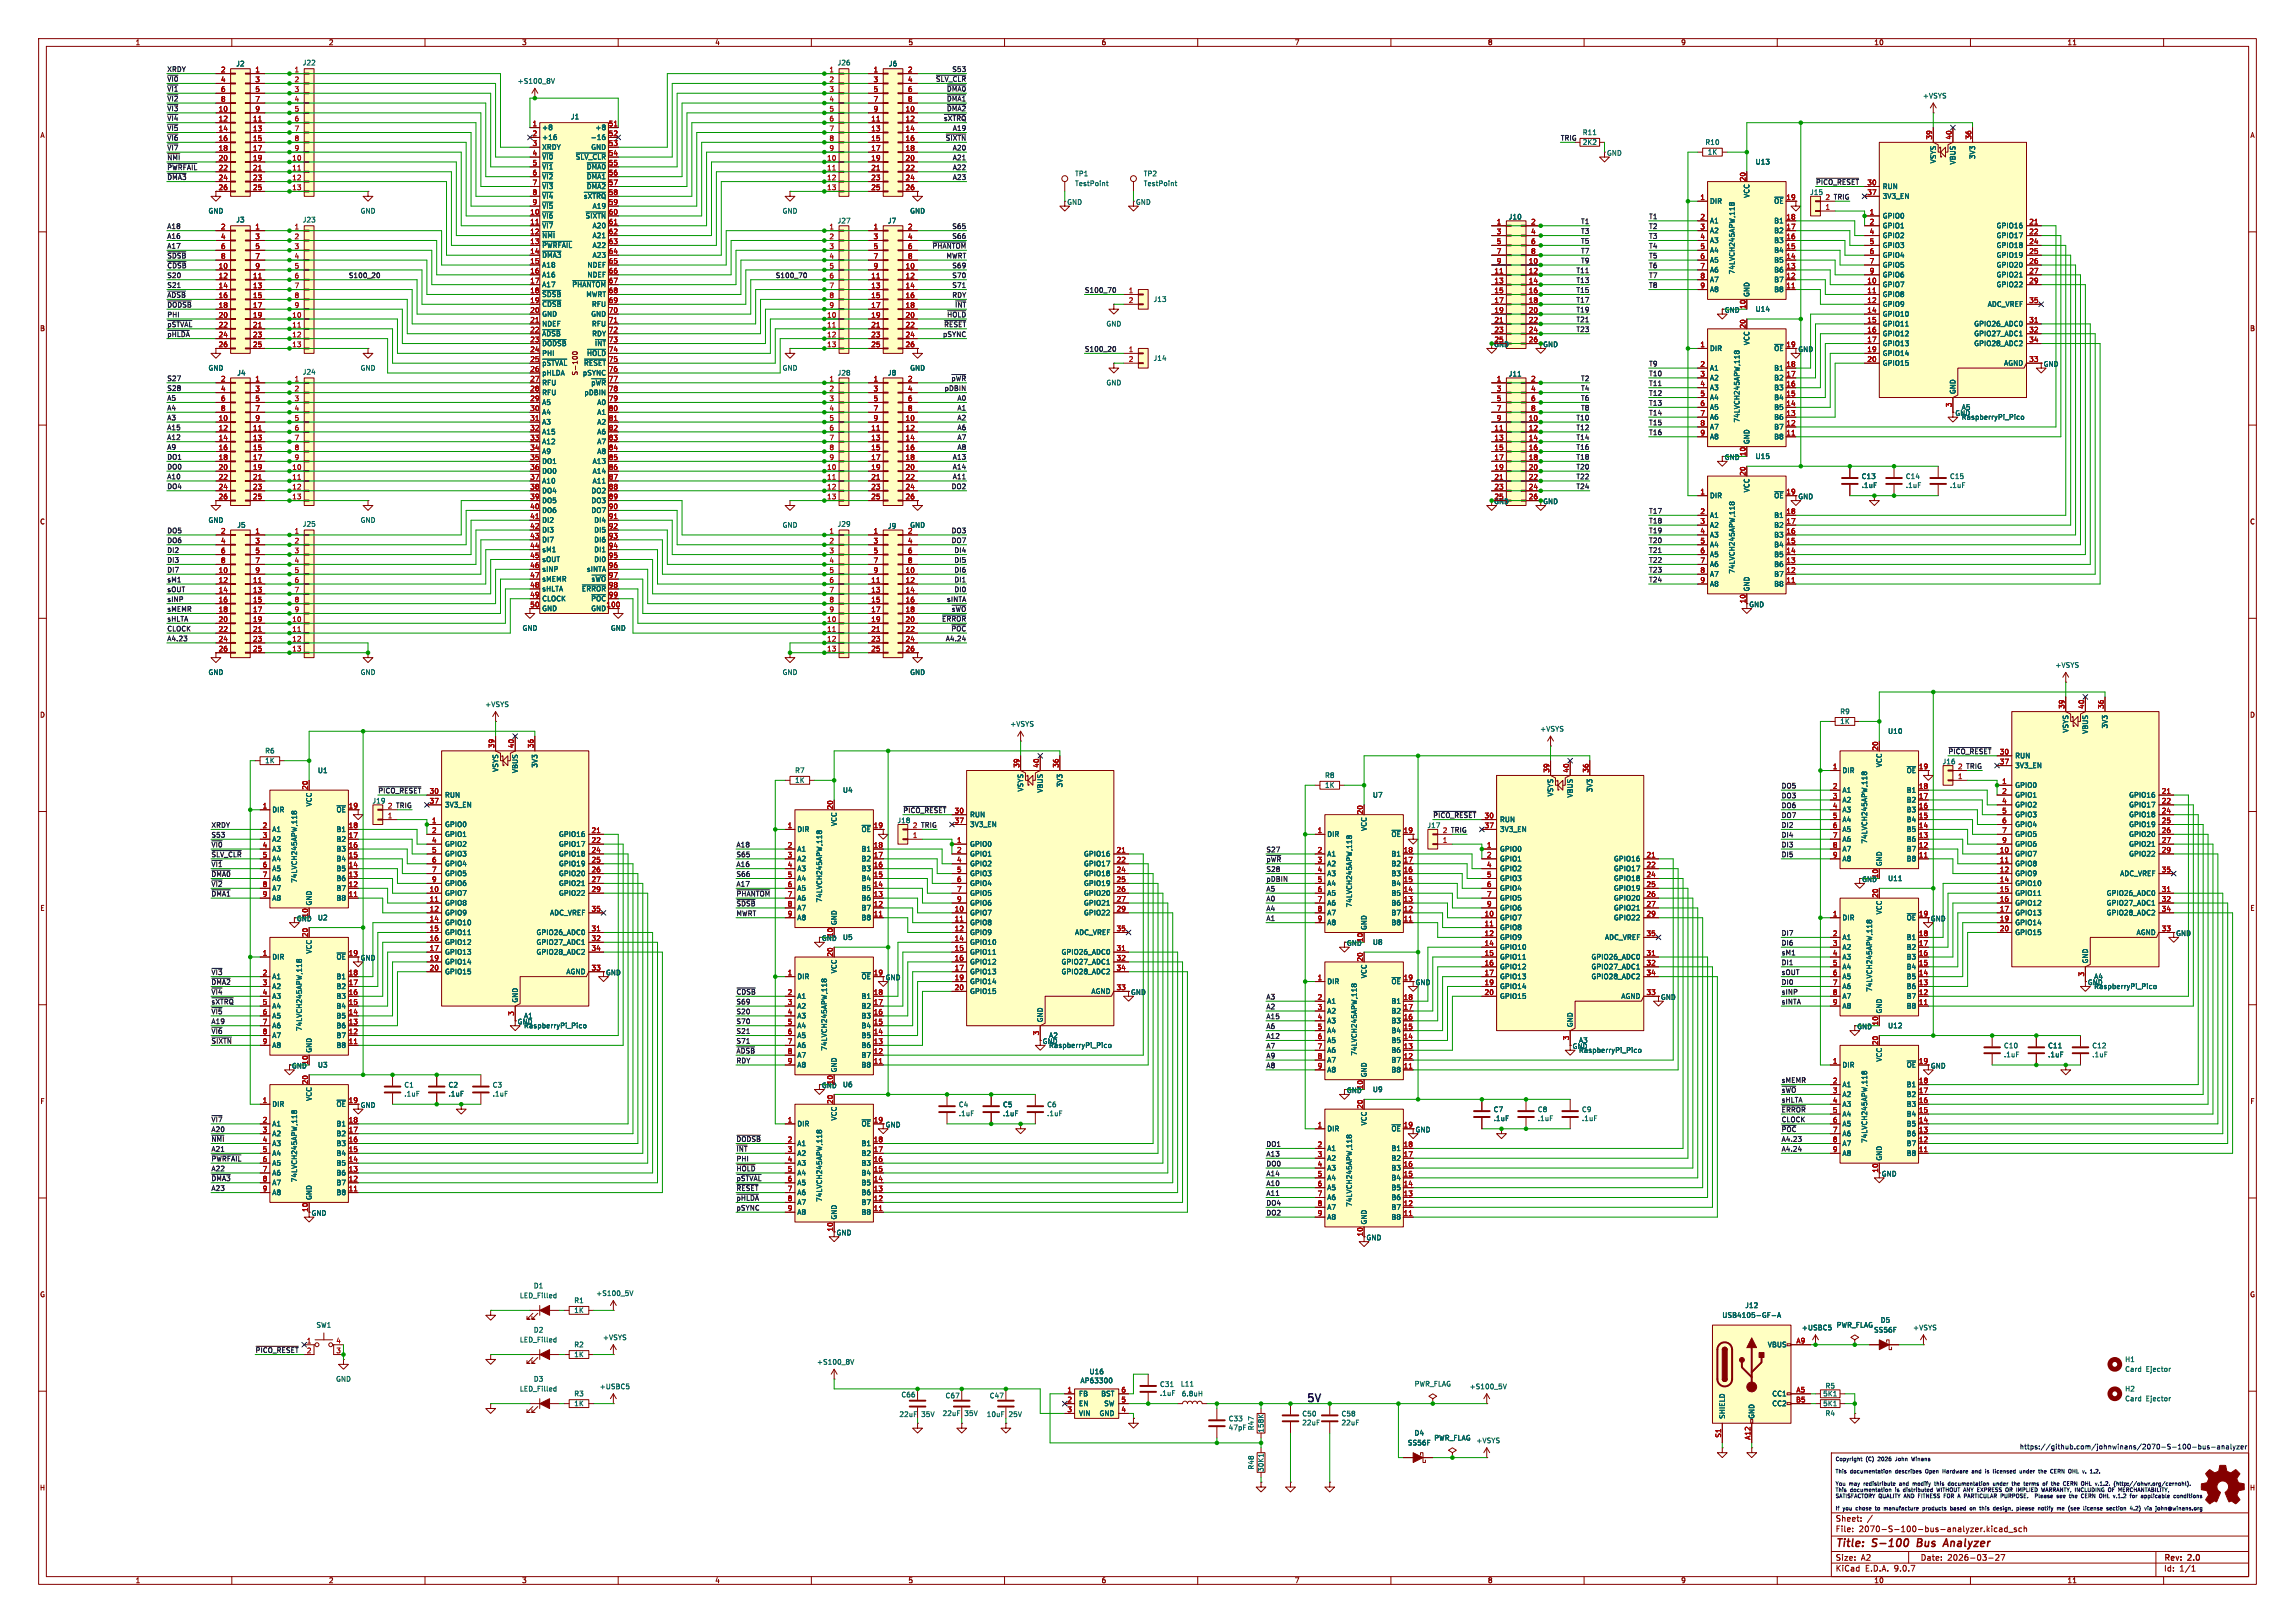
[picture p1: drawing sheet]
<svg xmlns="http://www.w3.org/2000/svg" width="594mm" height="420mm" viewBox="0 0 594 420" stroke-linecap="round" stroke-linejoin="round" font-family="sans-serif">
<defs><g id="words">
<text font-size="2.8" fill="#0000c2" x="338.1" y="363">5V</text>
<g font-size="2.8" fill="#840000">
<text x="475" y="400.9">Title:</text>
<text x="484.7" y="400.9">S-100</text>
<text x="497.1" y="400.9">Bus</text>
<text x="504.8" y="400.9">Analyzer</text>
</g>
<g font-size="2.1" fill="#840000">
<text x="475" y="394">Sheet:</text>
<text x="475" y="396.7">File:</text>
<text x="481.1" y="396.7">2070-S-100-bus-analyzer.kicad_sch</text>
<text x="475" y="406.9">KiCad</text>
<text x="475" y="404.1">Size:</text>
<text x="481.7" y="404.1">A2</text>
<text x="482.7" y="406.9">E.D.A.</text>
<text x="490.3" y="406.9">9.0.7</text>
<text x="497" y="404.1">Date:</text>
<text x="504" y="404.1">2026-03-27</text>
<text x="560" y="404.3">Rev:</text>
<text x="560" y="406.9">Id:</text>
<text x="564.1" y="406.9">1/1</text>
<text x="566.4" y="404.3">2.0</text>
</g>
<g font-size="1.8" fill="#840000">
<text x="35" y="11.9">1</text>
<text x="85" y="11.9">2</text>
<text x="135" y="11.9">3</text>
<text x="185" y="11.9">4</text>
<text x="235" y="11.9">5</text>
<text x="285" y="11.9">6</text>
<text x="335" y="11.9">7</text>
<text x="385" y="11.9">8</text>
<text x="435" y="11.9">9</text>
<text x="485" y="11.9">10</text>
<text x="535" y="11.9">11</text>
<text x="10.3" y="35.9">A</text>
<text x="582.3" y="35.9">A</text>
<text x="446.3" y="81.1">GND</text>
<text x="10.3" y="85.9">B</text>
<text x="582.3" y="85.9">B</text>
<text x="386.6" y="90">GND</text>
<text x="399.3" y="90">GND</text>
<text x="465.3" y="91.3">GND</text>
<text x="528.8" y="95.1">GND</text>
<text x="149.7" y="97.3" transform="rotate(-90 149.7 97.3)">S-100</text>
<text x="446.3" y="119.2">GND</text>
<text x="386.6" y="130.7">GND</text>
<text x="399.3" y="130.7">GND</text>
<text x="465.3" y="129.4">GND</text>
<text x="10.3" y="135.9">C</text>
<text x="582.3" y="135.9">C</text>
<text x="156.8" y="157.2">100</text>
<text x="10.3" y="185.9">D</text>
<text x="582.3" y="185.9">D</text>
<text x="481.8" y="228.4">GND</text>
<text x="10.3" y="235.9">E</text>
<text x="76.7" y="238.6">GND</text>
<text x="499.6" y="238.6">GND</text>
<text x="582.3" y="235.9">E</text>
<text x="212.6" y="243.7">GND</text>
<text x="348.5" y="245">GND</text>
<text x="563.1" y="242.4">GND</text>
<text x="93.2" y="248.8">GND</text>
<text x="156.7" y="252.6">GND</text>
<text x="229.1" y="253.8">GND</text>
<text x="292.6" y="257.7">GND</text>
<text x="366.3" y="255.1">GND</text>
<text x="540.3" y="255.1">GND</text>
<text x="429.8" y="258.9">GND</text>
<text x="133.9" y="265.3">GND</text>
<text x="480.6" y="266.5">GND</text>
<text x="75.4" y="276.7">GND</text>
<text x="212.6" y="281.8">GND</text>
<text x="499.6" y="276.7">GND</text>
<text x="10.3" y="285.9">F</text>
<text x="93.2" y="286.9">GND</text>
<text x="348.5" y="283.1">GND</text>
<text x="582.3" y="285.9">F</text>
<text x="229.1" y="291.9">GND</text>
<text x="366.3" y="293.2">GND</text>
<text x="486.2" y="303.6" transform="rotate(-90 486.2 303.6)">10</text>
<text x="79.8" y="313.7" transform="rotate(-90 79.8 313.7)">10</text>
<text x="10.3" y="335.9">G</text>
<text x="582.3" y="335.9">G</text>
<text x="10.2" y="385.9">H</text>
<text x="582.2" y="385.9">H</text>
<text x="35" y="409.9">1</text>
<text x="85" y="409.9">2</text>
<text x="135" y="409.9">3</text>
<text x="185" y="409.9">4</text>
<text x="235" y="409.9">5</text>
<text x="285" y="409.9">6</text>
<text x="335" y="409.9">7</text>
<text x="385" y="409.9">8</text>
<text x="435" y="409.9">9</text>
<text x="485" y="409.9">10</text>
<text x="535" y="409.9">11</text>
</g>
<g font-size="1.8" fill="#006464">
<text x="61" y="17.4">J2</text>
<text x="78.2" y="17.1">J22</text>
<text x="216.7" y="17.1">J26</text>
<text x="229.9" y="17.4">J6</text>
<text x="133.9" y="21.9">+S100_8V</text>
<text x="497.6" y="25.7">+VSYS</text>
<text x="140.2" y="33.9">+8</text>
<text x="147.7" y="31.1">J1</text>
<text x="154" y="33.9">+8</text>
<text x="409.5" y="35.2">R11</text>
<text x="140.2" y="36.4">+16</text>
<text x="140.2" y="39">XRDY</text>
<text x="140.2" y="41.5">~{VI0}</text>
<text x="148.9" y="41.5">~{SLV_CLR}</text>
<text x="152.8" y="36.4">-16</text>
<text x="152.9" y="39">GND</text>
<text x="409.5" y="37.7">2K2</text>
<text x="415.8" y="40.5">GND</text>
<text x="441.3" y="37.7">R10</text>
<text x="441.9" y="40.2">1K</text>
<text x="511.4" y="41.3" transform="rotate(-90 511.4 41.3)">3V3</text>
<text x="140.2" y="44">~{VI1}</text>
<text x="140.2" y="46.6">~{VI2}</text>
<text x="151.7" y="44">~{DMA0}</text>
<text x="151.7" y="46.6">~{DMA1}</text>
<text x="278.1" y="45.8">TP1</text>
<text x="295.9" y="45.8">TP2</text>
<text x="454.3" y="42.8">U13</text>
<text x="501.2" y="42.4" transform="rotate(-90 501.2 42.4)">VSYS</text>
<text x="506.3" y="42.7" transform="rotate(-90 506.3 42.7)">VBUS</text>
<text x="140.2" y="49.1">~{VI3}</text>
<text x="140.2" y="51.7">~{VI4}</text>
<text x="151" y="51.7">~{sXTRQ}</text>
<text x="151.7" y="49.1">~{DMA2}</text>
<text x="276.1" y="53.2">GND</text>
<text x="278.1" y="48.4">TestPoint</text>
<text x="293.9" y="53.2">GND</text>
<text x="295.9" y="48.4">TestPoint</text>
<text x="442.5" y="52.9">DIR</text>
<text x="453" y="51.3" transform="rotate(-90 453 51.3)">VCC</text>
<text x="459.1" y="52.9">~{OE}</text>
<text x="468.4" y="50.6">J15</text>
<text x="487.2" y="49.1">RUN</text>
<text x="487.2" y="51.7">3V3_EN</text>
<text x="53.8" y="55.5">GND</text>
<text x="61" y="57.8">J3</text>
<text x="78.2" y="57.8">J23</text>
<text x="93.2" y="55.5">GND</text>
<text x="140.2" y="54.2">~{VI5}</text>
<text x="140.2" y="56.7">~{VI6}</text>
<text x="140.2" y="59.3">~{VI7}</text>
<text x="151.4" y="56.7">~{SIXTN}</text>
<text x="153.3" y="54.2">A19</text>
<text x="153.3" y="59.3">A20</text>
<text x="202.4" y="55.5">GND</text>
<text x="216.7" y="58">J27</text>
<text x="229.7" y="58">J7</text>
<text x="235.5" y="55.5">GND</text>
<text x="390.4" y="57">J10</text>
<text x="442.5" y="58">A1</text>
<text x="459.1" y="58">B1</text>
<text x="487.2" y="56.7">GPIO0</text>
<text x="487.2" y="59.3">GPIO1</text>
<text x="516.7" y="59.3">GPIO16</text>
<text x="140.2" y="61.8">~{NMI}</text>
<text x="140.2" y="64.4">~{PWRFAIL}</text>
<text x="153.3" y="61.8">A21</text>
<text x="153.3" y="64.4">A22</text>
<text x="442.5" y="60.6">A2</text>
<text x="442.5" y="63.1">A3</text>
<text x="442.5" y="65.6">A4</text>
<text x="459.1" y="60.6">B2</text>
<text x="459.1" y="63.1">B3</text>
<text x="459.1" y="65.6">B4</text>
<text x="487.2" y="61.8">GPIO2</text>
<text x="487.2" y="64.4">GPIO3</text>
<text x="516.7" y="61.8">GPIO17</text>
<text x="516.7" y="64.4">GPIO18</text>
<text x="140.2" y="66.9">~{DMA3}</text>
<text x="140.2" y="69.4">A18</text>
<text x="140.2" y="72">A16</text>
<text x="151.9" y="69.4">NDEF</text>
<text x="151.9" y="72">NDEF</text>
<text x="153.3" y="66.9">A23</text>
<text x="442.5" y="68.2">A5</text>
<text x="442.5" y="70.7">A6</text>
<text x="449.2" y="71.1" transform="rotate(-90 449.2 71.1)">74LVCH245APW,118</text>
<text x="459.1" y="68.2">B5</text>
<text x="459.1" y="70.7">B6</text>
<text x="487.2" y="66.9">GPIO4</text>
<text x="487.2" y="69.4">GPIO5</text>
<text x="487.2" y="72">GPIO6</text>
<text x="516.7" y="66.9">GPIO19</text>
<text x="516.7" y="69.4">GPIO20</text>
<text x="516.7" y="72">GPIO21</text>
<text x="140.2" y="74.5">A17</text>
<text x="140.2" y="77.1">~{SDSB}</text>
<text x="148" y="74.5">~{PHANTOM}</text>
<text x="151.6" y="77.1">MWRT</text>
<text x="442.5" y="73.3">A7</text>
<text x="442.5" y="75.8">A8</text>
<text x="453" y="77" transform="rotate(-90 453 77)">GND</text>
<text x="459.1" y="73.3">B7</text>
<text x="459.1" y="75.8">B8</text>
<text x="487.2" y="74.5">GPIO7</text>
<text x="487.2" y="77.1">GPIO8</text>
<text x="516.7" y="74.5">GPIO22</text>
<text x="140.2" y="79.6">~{CDSB}</text>
<text x="140.2" y="82.1">GND</text>
<text x="152.9" y="82.1">GND</text>
<text x="153.1" y="79.6">RFU</text>
<text x="298.5" y="78.3">J13</text>
<text x="454.3" y="80.9">U14</text>
<text x="487.2" y="79.6">GPIO9</text>
<text x="487.2" y="82.1">GPIO10</text>
<text x="514.4" y="79.6">ADC_VREF</text>
<text x="140.2" y="84.7">NDEF</text>
<text x="140.2" y="87.2">~{ADSB}</text>
<text x="140.2" y="89.8">~{DODSB}</text>
<text x="153.1" y="84.7">RFU</text>
<text x="153.1" y="87.2">RDY</text>
<text x="153.9" y="89.8">~{INT}</text>
<text x="286.3" y="84.7">GND</text>
<text x="453" y="89.4" transform="rotate(-90 453 89.4)">VCC</text>
<text x="487.2" y="84.7">GPIO11</text>
<text x="487.2" y="87.2">GPIO12</text>
<text x="487.2" y="89.8">GPIO13</text>
<text x="510.8" y="84.7">GPIO26_ADC0</text>
<text x="510.8" y="87.2">GPIO27_ADC1</text>
<text x="510.8" y="89.8">GPIO28_ADC2</text>
<text x="140.2" y="92.3">PHI</text>
<text x="140.2" y="94.8">~{pSTVAL}</text>
<text x="151" y="94.8">~{RESET}</text>
<text x="151.8" y="92.3">~{HOLD}</text>
<text x="298.5" y="93.6">J14</text>
<text x="442.5" y="91">DIR</text>
<text x="459.1" y="91">~{OE}</text>
<text x="487.2" y="92.3">GPIO14</text>
<text x="487.2" y="94.8">GPIO15</text>
<text x="518.6" y="94.8">AGND</text>
<text x="53.8" y="96.1">GND</text>
<text x="61.3" y="97.4">J4</text>
<text x="78.2" y="97.1">J24</text>
<text x="93.2" y="96.1">GND</text>
<text x="140.2" y="97.4">pHLDA</text>
<text x="140.2" y="99.9">RFU</text>
<text x="150.7" y="97.4">pSYNC</text>
<text x="152.9" y="99.9">~{pWR}</text>
<text x="202.4" y="96.1">GND</text>
<text x="216.7" y="97.4">J28</text>
<text x="229.7" y="97.4">J8</text>
<text x="235.5" y="96.1">GND</text>
<text x="286.3" y="99.9">GND</text>
<text x="390.4" y="97.6">J11</text>
<text x="442.5" y="96.1">A1</text>
<text x="442.5" y="98.7">A2</text>
<text x="442.5" y="101.2">A3</text>
<text x="459.1" y="96.1">B1</text>
<text x="459.1" y="98.7">B2</text>
<text x="459.1" y="101.2">B3</text>
<text x="140.2" y="102.5">RFU</text>
<text x="140.2" y="105">A5</text>
<text x="140.2" y="107.5">A4</text>
<text x="151.1" y="102.5">pDBIN</text>
<text x="154.5" y="105">A0</text>
<text x="154.5" y="107.5">A1</text>
<text x="442.5" y="103.7">A4</text>
<text x="442.5" y="106.3">A5</text>
<text x="459.1" y="103.7">B4</text>
<text x="459.1" y="106.3">B5</text>
<text x="506" y="107.8">GND</text>
<text x="506.3" y="102.1" transform="rotate(-90 506.3 102.1)">GND</text>
<text x="507.6" y="106.3">A5</text>
<text x="140.2" y="110.1">A3</text>
<text x="140.2" y="112.6">A15</text>
<text x="154.5" y="110.1">A2</text>
<text x="154.5" y="112.6">A6</text>
<text x="442.5" y="108.8">A6</text>
<text x="442.5" y="111.4">A7</text>
<text x="442.5" y="113.9">A8</text>
<text x="450.4" y="109.5" transform="rotate(-90 450.4 109.5)">74LVCH245APW,118</text>
<text x="459.1" y="108.8">B6</text>
<text x="459.1" y="111.4">B7</text>
<text x="459.1" y="113.9">B8</text>
<text x="507.6" y="108.8">RaspberryPi_Pico</text>
<text x="140.2" y="115.2">A12</text>
<text x="140.2" y="117.7">A9</text>
<text x="154.5" y="115.2">A7</text>
<text x="154.5" y="117.7">A8</text>
<text x="453" y="115.1" transform="rotate(-90 453 115.1)">GND</text>
<text x="454.3" y="119">U15</text>
<text x="140.2" y="120.2">DO1</text>
<text x="140.2" y="122.8">DO0</text>
<text x="140.2" y="125.3">A10</text>
<text x="153.3" y="120.2">A13</text>
<text x="153.3" y="122.8">A14</text>
<text x="153.3" y="125.3">A11</text>
<text x="481.7" y="124.2">C13</text>
<text x="493.2" y="124.2">C14</text>
<text x="504.6" y="124.2">C15</text>
<text x="140.2" y="127.9">DO4</text>
<text x="140.2" y="130.4">DO5</text>
<text x="153" y="127.9">DO2</text>
<text x="153" y="130.4">DO3</text>
<text x="442.5" y="129.1">DIR</text>
<text x="453" y="127.5" transform="rotate(-90 453 127.5)">VCC</text>
<text x="459.1" y="129.1">~{OE}</text>
<text x="481.7" y="126.5">.1uF</text>
<text x="493.2" y="126.5">.1uF</text>
<text x="504.6" y="126.5">.1uF</text>
<text x="53.8" y="135.5">GND</text>
<text x="61.3" y="136.8">J5</text>
<text x="78.2" y="136.5">J25</text>
<text x="93.2" y="135.5">GND</text>
<text x="140.2" y="132.9">DO6</text>
<text x="140.2" y="135.5">DI2</text>
<text x="153" y="132.9">DO7</text>
<text x="153.7" y="135.5">DI4</text>
<text x="202.4" y="136.8">GND</text>
<text x="216.7" y="136.5">J29</text>
<text x="229.7" y="137">J9</text>
<text x="235.5" y="136.8">GND</text>
<text x="442.5" y="134.2">A1</text>
<text x="442.5" y="136.8">A2</text>
<text x="459.1" y="134.2">B1</text>
<text x="459.1" y="136.8">B2</text>
<text x="140.2" y="138">DI3</text>
<text x="140.2" y="140.6">DI7</text>
<text x="140.2" y="143.1">sM1</text>
<text x="153.7" y="138">DI5</text>
<text x="153.7" y="140.6">DI6</text>
<text x="153.7" y="143.1">DI1</text>
<text x="442.5" y="139.3">A3</text>
<text x="442.5" y="141.8">A4</text>
<text x="459.1" y="139.3">B3</text>
<text x="459.1" y="141.8">B4</text>
<text x="140.2" y="145.6">sOUT</text>
<text x="140.2" y="148.2">sINP</text>
<text x="151.7" y="148.2">sINTA</text>
<text x="153.7" y="145.6">DI0</text>
<text x="442.5" y="144.4">A5</text>
<text x="442.5" y="146.9">A6</text>
<text x="442.5" y="149.5">A7</text>
<text x="449.2" y="148.6" transform="rotate(-90 449.2 148.6)">74LVCH245APW,118</text>
<text x="459.1" y="144.4">B5</text>
<text x="459.1" y="146.9">B6</text>
<text x="459.1" y="149.5">B7</text>
<text x="140.2" y="150.7">sMEMR</text>
<text x="140.2" y="153.3">sHLTA</text>
<text x="140.2" y="155.8">CLOCK</text>
<text x="150.5" y="153.3">~{ERROR}</text>
<text x="152.9" y="155.8">~{POC}</text>
<text x="153" y="150.7">~{sWO}</text>
<text x="442.5" y="152">A8</text>
<text x="453" y="153.2" transform="rotate(-90 453 153.2)">GND</text>
<text x="459.1" y="152">B8</text>
<text x="140.2" y="158.3">GND</text>
<text x="152.9" y="158.3">GND</text>
<text x="452.6" y="157.3">GND</text>
<text x="135.1" y="163.4">GND</text>
<text x="158" y="163.4">GND</text>
<text x="531.9" y="173">+VSYS</text>
<text x="53.8" y="174.9">GND</text>
<text x="93.2" y="174.9">GND</text>
<text x="202.4" y="174.9">GND</text>
<text x="235.5" y="174.9">GND</text>
<text x="125.5" y="183.2">+VSYS</text>
<text x="476.2" y="185">R9</text>
<text x="261.4" y="188.2">+VSYS</text>
<text x="398.5" y="189.5">+VSYS</text>
<text x="476.2" y="187.6">1K</text>
<text x="488.6" y="190.1">U10</text>
<text x="535.5" y="189.7" transform="rotate(-90 535.5 189.7)">VSYS</text>
<text x="540.6" y="190" transform="rotate(-90 540.6 190)">VBUS</text>
<text x="545.7" y="188.6" transform="rotate(-90 545.7 188.6)">3V3</text>
<text x="68.5" y="195.2">R6</text>
<text x="68.5" y="197.7">1K</text>
<text x="502.7" y="198">J16</text>
<text x="521.5" y="196.4">RUN</text>
<text x="82.2" y="200.3">U1</text>
<text x="129.1" y="199.9" transform="rotate(-90 129.1 199.9)">VSYS</text>
<text x="134.2" y="200.2" transform="rotate(-90 134.2 200.2)">VBUS</text>
<text x="139.3" y="198.8" transform="rotate(-90 139.3 198.8)">3V3</text>
<text x="205.7" y="200.3">R7</text>
<text x="205.7" y="202.8">1K</text>
<text x="275.2" y="203.9" transform="rotate(-90 275.2 203.9)">3V3</text>
<text x="342.8" y="201.5">R8</text>
<text x="476.8" y="200.3">DIR</text>
<text x="487.3" y="198.6" transform="rotate(-90 487.3 198.6)">VCC</text>
<text x="493.4" y="200.3">~{OE}</text>
<text x="521.5" y="199">3V3_EN</text>
<text x="80.9" y="208.8" transform="rotate(-90 80.9 208.8)">VCC</text>
<text x="96.3" y="208.1">J19</text>
<text x="115.1" y="206.6">RUN</text>
<text x="115.1" y="209.1">3V3_EN</text>
<text x="218.1" y="205.3">U4</text>
<text x="265" y="205" transform="rotate(-90 265 205)">VSYS</text>
<text x="270.1" y="205.3" transform="rotate(-90 270.1 205.3)">VBUS</text>
<text x="342.8" y="204.1">1K</text>
<text x="355.2" y="206.6">U7</text>
<text x="402.2" y="206.2" transform="rotate(-90 402.2 206.2)">VSYS</text>
<text x="407.3" y="206.5" transform="rotate(-90 407.3 206.5)">VBUS</text>
<text x="412.3" y="205.1" transform="rotate(-90 412.3 205.1)">3V3</text>
<text x="476.8" y="205.3">A1</text>
<text x="476.8" y="207.9">A2</text>
<text x="493.4" y="205.3">B1</text>
<text x="493.4" y="207.9">B2</text>
<text x="521.5" y="204.1">GPIO0</text>
<text x="521.5" y="206.6">GPIO1</text>
<text x="521.5" y="209.1">GPIO2</text>
<text x="550.9" y="206.6">GPIO16</text>
<text x="550.9" y="209.1">GPIO17</text>
<text x="70.4" y="210.4">DIR</text>
<text x="70.4" y="215.5">A1</text>
<text x="87" y="210.4">~{OE}</text>
<text x="87" y="215.5">B1</text>
<text x="115.1" y="214.2">GPIO0</text>
<text x="206.2" y="215.5">DIR</text>
<text x="216.8" y="213.9" transform="rotate(-90 216.8 213.9)">VCC</text>
<text x="222.9" y="215.5">~{OE}</text>
<text x="232.2" y="213.2">J18</text>
<text x="251" y="211.7">RUN</text>
<text x="251" y="214.2">3V3_EN</text>
<text x="353.9" y="215.2" transform="rotate(-90 353.9 215.2)">VCC</text>
<text x="369.3" y="214.5">J17</text>
<text x="388.1" y="213">RUN</text>
<text x="388.1" y="215.5">3V3_EN</text>
<text x="476.8" y="210.4">A3</text>
<text x="476.8" y="213">A4</text>
<text x="476.8" y="215.5">A5</text>
<text x="493.4" y="210.4">B3</text>
<text x="493.4" y="213">B4</text>
<text x="493.4" y="215.5">B5</text>
<text x="521.5" y="211.7">GPIO3</text>
<text x="521.5" y="214.2">GPIO4</text>
<text x="550.9" y="211.7">GPIO18</text>
<text x="550.9" y="214.2">GPIO19</text>
<text x="70.4" y="218">A2</text>
<text x="70.4" y="220.6">A3</text>
<text x="87" y="218">B2</text>
<text x="87" y="220.6">B3</text>
<text x="115.1" y="216.8">GPIO1</text>
<text x="115.1" y="219.3">GPIO2</text>
<text x="115.1" y="221.8">GPIO3</text>
<text x="144.5" y="216.8">GPIO16</text>
<text x="144.5" y="219.3">GPIO17</text>
<text x="144.5" y="221.8">GPIO18</text>
<text x="206.2" y="220.6">A1</text>
<text x="222.9" y="220.6">B1</text>
<text x="251" y="219.3">GPIO0</text>
<text x="251" y="221.8">GPIO1</text>
<text x="280.4" y="221.8">GPIO16</text>
<text x="343.4" y="216.8">DIR</text>
<text x="343.4" y="221.8">A1</text>
<text x="360" y="216.8">~{OE}</text>
<text x="360" y="221.8">B1</text>
<text x="388.1" y="220.6">GPIO0</text>
<text x="476.8" y="218">A6</text>
<text x="476.8" y="220.6">A7</text>
<text x="483.5" y="218.4" transform="rotate(-90 483.5 218.4)">74LVCH245APW,118</text>
<text x="493.4" y="218">B6</text>
<text x="493.4" y="220.6">B7</text>
<text x="521.5" y="216.8">GPIO5</text>
<text x="521.5" y="219.3">GPIO6</text>
<text x="521.5" y="221.8">GPIO7</text>
<text x="550.9" y="216.8">GPIO20</text>
<text x="550.9" y="219.3">GPIO21</text>
<text x="550.9" y="221.8">GPIO22</text>
<text x="70.4" y="223.1">A4</text>
<text x="70.4" y="225.7">A5</text>
<text x="87" y="223.1">B4</text>
<text x="87" y="225.7">B5</text>
<text x="115.1" y="224.4">GPIO4</text>
<text x="115.1" y="226.9">GPIO5</text>
<text x="144.5" y="224.4">GPIO19</text>
<text x="144.5" y="226.9">GPIO20</text>
<text x="206.2" y="223.1">A2</text>
<text x="206.2" y="225.7">A3</text>
<text x="222.9" y="223.1">B2</text>
<text x="222.9" y="225.7">B3</text>
<text x="251" y="224.4">GPIO2</text>
<text x="251" y="226.9">GPIO3</text>
<text x="280.4" y="224.4">GPIO17</text>
<text x="280.4" y="226.9">GPIO18</text>
<text x="343.4" y="224.4">A2</text>
<text x="343.4" y="226.9">A3</text>
<text x="360" y="224.4">B2</text>
<text x="360" y="226.9">B3</text>
<text x="388.1" y="223.1">GPIO1</text>
<text x="388.1" y="225.7">GPIO2</text>
<text x="417.6" y="223.1">GPIO16</text>
<text x="417.6" y="225.7">GPIO17</text>
<text x="476.8" y="223.1">A8</text>
<text x="486.2" y="227.4" transform="rotate(-90 486.2 227.4)">10</text>
<text x="487.3" y="224.3" transform="rotate(-90 487.3 224.3)">GND</text>
<text x="493.4" y="223.1">B8</text>
<text x="521.5" y="224.4">GPIO8</text>
<text x="521.5" y="226.9">GPIO9</text>
<text x="548.6" y="226.9">ADC_VREF</text>
<text x="70.4" y="228.2">A6</text>
<text x="70.4" y="230.7">A7</text>
<text x="70.4" y="233.3">A8</text>
<text x="77.1" y="228.6" transform="rotate(-90 77.1 228.6)">74LVCH245APW,118</text>
<text x="87" y="228.2">B6</text>
<text x="87" y="230.7">B7</text>
<text x="87" y="233.3">B8</text>
<text x="115.1" y="229.5">GPIO6</text>
<text x="115.1" y="232">GPIO7</text>
<text x="144.5" y="229.5">GPIO21</text>
<text x="144.5" y="232">GPIO22</text>
<text x="206.2" y="228.2">A4</text>
<text x="206.2" y="230.7">A5</text>
<text x="206.2" y="233.3">A6</text>
<text x="213" y="233.7" transform="rotate(-90 213 233.7)">74LVCH245APW,118</text>
<text x="222.9" y="228.2">B4</text>
<text x="222.9" y="230.7">B5</text>
<text x="222.9" y="233.3">B6</text>
<text x="251" y="229.5">GPIO4</text>
<text x="251" y="232">GPIO5</text>
<text x="280.4" y="229.5">GPIO19</text>
<text x="280.4" y="232">GPIO20</text>
<text x="343.4" y="229.5">A4</text>
<text x="343.4" y="232">A5</text>
<text x="360" y="229.5">B4</text>
<text x="360" y="232">B5</text>
<text x="388.1" y="228.2">GPIO3</text>
<text x="388.1" y="230.7">GPIO4</text>
<text x="388.1" y="233.3">GPIO5</text>
<text x="417.6" y="228.2">GPIO18</text>
<text x="417.6" y="230.7">GPIO19</text>
<text x="417.6" y="233.3">GPIO20</text>
<text x="488.6" y="228.2">U11</text>
<text x="521.5" y="229.5">GPIO10</text>
<text x="521.5" y="232">GPIO11</text>
<text x="545.1" y="232">GPIO26_ADC0</text>
<text x="79.8" y="237.5" transform="rotate(-90 79.8 237.5)">10</text>
<text x="80.9" y="234.4" transform="rotate(-90 80.9 234.4)">GND</text>
<text x="82.2" y="238.4">U2</text>
<text x="115.1" y="234.5">GPIO8</text>
<text x="115.1" y="237.1">GPIO9</text>
<text x="115.1" y="239.6">GPIO10</text>
<text x="142.2" y="237.1">ADC_VREF</text>
<text x="206.2" y="235.8">A7</text>
<text x="206.2" y="238.4">A8</text>
<text x="216.8" y="239.5" transform="rotate(-90 216.8 239.5)">GND</text>
<text x="222.9" y="235.8">B7</text>
<text x="222.9" y="238.4">B8</text>
<text x="251" y="234.5">GPIO6</text>
<text x="251" y="237.1">GPIO7</text>
<text x="251" y="239.6">GPIO8</text>
<text x="280.4" y="234.5">GPIO21</text>
<text x="280.4" y="237.1">GPIO22</text>
<text x="343.4" y="234.5">A6</text>
<text x="343.4" y="237.1">A7</text>
<text x="343.4" y="239.6">A8</text>
<text x="350.1" y="234.9" transform="rotate(-90 350.1 234.9)">74LVCH245APW,118</text>
<text x="360" y="234.5">B6</text>
<text x="360" y="237.1">B7</text>
<text x="360" y="239.6">B8</text>
<text x="388.1" y="235.8">GPIO6</text>
<text x="388.1" y="238.4">GPIO7</text>
<text x="417.6" y="235.8">GPIO21</text>
<text x="417.6" y="238.4">GPIO22</text>
<text x="476.8" y="238.4">DIR</text>
<text x="487.3" y="236.7" transform="rotate(-90 487.3 236.7)">VCC</text>
<text x="493.4" y="238.4">~{OE}</text>
<text x="521.5" y="234.5">GPIO12</text>
<text x="521.5" y="237.1">GPIO13</text>
<text x="521.5" y="239.6">GPIO14</text>
<text x="545.1" y="234.5">GPIO27_ADC1</text>
<text x="545.1" y="237.1">GPIO28_ADC2</text>
<text x="115.1" y="242.2">GPIO11</text>
<text x="115.1" y="244.7">GPIO12</text>
<text x="138.7" y="242.2">GPIO26_ADC0</text>
<text x="138.7" y="244.7">GPIO27_ADC1</text>
<text x="215.6" y="242.6" transform="rotate(-90 215.6 242.6)">10</text>
<text x="218.1" y="243.4">U5</text>
<text x="251" y="242.2">GPIO9</text>
<text x="251" y="244.7">GPIO10</text>
<text x="278.1" y="242.2">ADC_VREF</text>
<text x="353.9" y="240.8" transform="rotate(-90 353.9 240.8)">GND</text>
<text x="355.2" y="244.7">U8</text>
<text x="388.1" y="240.9">GPIO8</text>
<text x="388.1" y="243.4">GPIO9</text>
<text x="388.1" y="246">GPIO10</text>
<text x="415.3" y="243.4">ADC_VREF</text>
<text x="476.8" y="243.4">A1</text>
<text x="476.8" y="246">A2</text>
<text x="493.4" y="243.4">B1</text>
<text x="493.4" y="246">B2</text>
<text x="521.5" y="242.2">GPIO15</text>
<text x="552.9" y="242.2">AGND</text>
<text x="70.4" y="248.5">DIR</text>
<text x="80.9" y="246.9" transform="rotate(-90 80.9 246.9)">VCC</text>
<text x="87" y="248.5">~{OE}</text>
<text x="115.1" y="247.2">GPIO13</text>
<text x="115.1" y="249.8">GPIO14</text>
<text x="138.7" y="247.2">GPIO28_ADC2</text>
<text x="216.8" y="252" transform="rotate(-90 216.8 252)">VCC</text>
<text x="251" y="247.2">GPIO11</text>
<text x="251" y="249.8">GPIO12</text>
<text x="274.6" y="247.2">GPIO26_ADC0</text>
<text x="274.6" y="249.8">GPIO27_ADC1</text>
<text x="388.1" y="248.5">GPIO11</text>
<text x="388.1" y="251.1">GPIO12</text>
<text x="411.8" y="248.5">GPIO26_ADC0</text>
<text x="411.8" y="251.1">GPIO27_ADC1</text>
<text x="476.8" y="248.5">A3</text>
<text x="476.8" y="251.1">A4</text>
<text x="493.4" y="248.5">B3</text>
<text x="493.4" y="251.1">B4</text>
<text x="540.6" y="249.4" transform="rotate(-90 540.6 249.4)">GND</text>
<text x="70.4" y="253.6">A1</text>
<text x="70.4" y="256.1">A2</text>
<text x="87" y="253.6">B1</text>
<text x="87" y="256.1">B2</text>
<text x="115.1" y="252.3">GPIO15</text>
<text x="146.5" y="252.3">AGND</text>
<text x="206.2" y="253.6">DIR</text>
<text x="222.9" y="253.6">~{OE}</text>
<text x="251" y="252.3">GPIO13</text>
<text x="251" y="254.9">GPIO14</text>
<text x="251" y="257.4">GPIO15</text>
<text x="274.6" y="252.3">GPIO28_ADC2</text>
<text x="282.4" y="257.4">AGND</text>
<text x="343.4" y="254.9">DIR</text>
<text x="353.9" y="253.3" transform="rotate(-90 353.9 253.3)">VCC</text>
<text x="360" y="254.9">~{OE}</text>
<text x="388.1" y="253.6">GPIO13</text>
<text x="388.1" y="256.1">GPIO14</text>
<text x="411.8" y="253.6">GPIO28_ADC2</text>
<text x="476.8" y="253.6">A5</text>
<text x="476.8" y="256.1">A6</text>
<text x="484.7" y="256.8" transform="rotate(-90 484.7 256.8)">74LVCH245APW,118</text>
<text x="493.4" y="253.6">B5</text>
<text x="493.4" y="256.1">B6</text>
<text x="541.9" y="253.6">A4</text>
<text x="541.9" y="256.1">RaspberryPi_Pico</text>
<text x="70.4" y="258.7">A3</text>
<text x="70.4" y="261.2">A4</text>
<text x="70.4" y="263.8">A5</text>
<text x="87" y="258.7">B3</text>
<text x="87" y="261.2">B4</text>
<text x="87" y="263.8">B5</text>
<text x="134.2" y="259.6" transform="rotate(-90 134.2 259.6)">GND</text>
<text x="135.5" y="263.8">A1</text>
<text x="206.2" y="258.7">A1</text>
<text x="206.2" y="261.2">A2</text>
<text x="206.2" y="263.8">A3</text>
<text x="222.9" y="258.7">B1</text>
<text x="222.9" y="261.2">B2</text>
<text x="222.9" y="263.8">B3</text>
<text x="343.4" y="259.9">A1</text>
<text x="343.4" y="262.5">A2</text>
<text x="360" y="259.9">B1</text>
<text x="360" y="262.5">B2</text>
<text x="388.1" y="258.7">GPIO15</text>
<text x="419.5" y="258.7">AGND</text>
<text x="476.8" y="258.7">A7</text>
<text x="476.8" y="261.2">A8</text>
<text x="487.3" y="262.4" transform="rotate(-90 487.3 262.4)">GND</text>
<text x="493.4" y="258.7">B7</text>
<text x="493.4" y="261.2">B8</text>
<text x="70.4" y="266.3">A6</text>
<text x="70.4" y="268.8">A7</text>
<text x="78.3" y="266.9" transform="rotate(-90 78.3 266.9)">74LVCH245APW,118</text>
<text x="87" y="266.3">B6</text>
<text x="87" y="268.8">B7</text>
<text x="135.5" y="266.3">RaspberryPi_Pico</text>
<text x="206.2" y="266.3">A4</text>
<text x="206.2" y="268.8">A5</text>
<text x="222.9" y="266.3">B4</text>
<text x="222.9" y="268.8">B5</text>
<text x="270.1" y="264.7" transform="rotate(-90 270.1 264.7)">GND</text>
<text x="271.4" y="268.8">A2</text>
<text x="343.4" y="265">A3</text>
<text x="343.4" y="267.6">A4</text>
<text x="360" y="265">B3</text>
<text x="360" y="267.6">B4</text>
<text x="407.3" y="265.9" transform="rotate(-90 407.3 265.9)">GND</text>
<text x="488.6" y="266.3">U12</text>
<text x="70.4" y="271.4">A8</text>
<text x="79.8" y="275.6" transform="rotate(-90 79.8 275.6)">10</text>
<text x="80.9" y="272.5" transform="rotate(-90 80.9 272.5)">GND</text>
<text x="87" y="271.4">B8</text>
<text x="206.2" y="271.4">A6</text>
<text x="206.2" y="273.9">A7</text>
<text x="214.2" y="272" transform="rotate(-90 214.2 272)">74LVCH245APW,118</text>
<text x="222.9" y="271.4">B6</text>
<text x="222.9" y="273.9">B7</text>
<text x="269.7" y="270.4">GND</text>
<text x="271.4" y="271.4">RaspberryPi_Pico</text>
<text x="343.4" y="270.1">A5</text>
<text x="343.4" y="272.6">A6</text>
<text x="343.4" y="275.2">A7</text>
<text x="351.4" y="273.3" transform="rotate(-90 351.4 273.3)">74LVCH245APW,118</text>
<text x="360" y="270.1">B5</text>
<text x="360" y="272.6">B6</text>
<text x="360" y="275.2">B7</text>
<text x="406.9" y="271.6">GND</text>
<text x="408.6" y="270.1">A3</text>
<text x="408.6" y="272.6">RaspberryPi_Pico</text>
<text x="487.3" y="274.8" transform="rotate(-90 487.3 274.8)">VCC</text>
<text x="518.6" y="273.8">.1uF</text>
<text x="518.6" y="271.5">C10</text>
<text x="530" y="273.8">.1uF</text>
<text x="530" y="271.5">C11</text>
<text x="541.4" y="273.8">.1uF</text>
<text x="541.4" y="271.5">C12</text>
<text x="82.2" y="276.5">U3</text>
<text x="104.5" y="281.6">C1</text>
<text x="116" y="281.6">C2</text>
<text x="127.4" y="281.6">C3</text>
<text x="206.2" y="276.5">A8</text>
<text x="216.8" y="277.6" transform="rotate(-90 216.8 277.6)">GND</text>
<text x="218.1" y="281.5">U6</text>
<text x="222.9" y="276.5">B8</text>
<text x="343.4" y="277.7">A8</text>
<text x="352.8" y="282" transform="rotate(-90 352.8 282)">10</text>
<text x="353.9" y="278.9" transform="rotate(-90 353.9 278.9)">GND</text>
<text x="360" y="277.7">B8</text>
<text x="476.8" y="276.5">DIR</text>
<text x="476.8" y="281.5">A1</text>
<text x="493.4" y="276.5">~{OE}</text>
<text x="493.4" y="281.5">B1</text>
<text x="70.4" y="286.6">DIR</text>
<text x="80.9" y="285" transform="rotate(-90 80.9 285)">VCC</text>
<text x="87" y="286.6">~{OE}</text>
<text x="104.5" y="283.9">.1uF</text>
<text x="116" y="283.9">.1uF</text>
<text x="127.4" y="283.9">.1uF</text>
<text x="248" y="286.7">C4</text>
<text x="259.5" y="286.7">C5</text>
<text x="270.9" y="286.7">C6</text>
<text x="355.2" y="282.8">U9</text>
<text x="386.5" y="288">C7</text>
<text x="397.9" y="288">C8</text>
<text x="409.3" y="288">C9</text>
<text x="476.8" y="284.1">A2</text>
<text x="476.8" y="286.6">A3</text>
<text x="493.4" y="284.1">B2</text>
<text x="493.4" y="286.6">B3</text>
<text x="70.4" y="291.7">A1</text>
<text x="87" y="291.7">B1</text>
<text x="206.2" y="291.7">DIR</text>
<text x="216.8" y="290.1" transform="rotate(-90 216.8 290.1)">VCC</text>
<text x="222.9" y="291.7">~{OE}</text>
<text x="248" y="289">.1uF</text>
<text x="259.5" y="289">.1uF</text>
<text x="270.9" y="289">.1uF</text>
<text x="343.4" y="293">DIR</text>
<text x="353.9" y="291.4" transform="rotate(-90 353.9 291.4)">VCC</text>
<text x="360" y="293">~{OE}</text>
<text x="386.5" y="290.3">.1uF</text>
<text x="397.9" y="290.3">.1uF</text>
<text x="409.3" y="290.3">.1uF</text>
<text x="476.8" y="289.2">A4</text>
<text x="476.8" y="291.7">A5</text>
<text x="493.4" y="289.2">B4</text>
<text x="493.4" y="291.7">B5</text>
<text x="70.4" y="294.2">A2</text>
<text x="70.4" y="296.8">A3</text>
<text x="70.4" y="299.3">A4</text>
<text x="87" y="294.2">B2</text>
<text x="87" y="296.8">B3</text>
<text x="87" y="299.3">B4</text>
<text x="206.2" y="296.8">A1</text>
<text x="206.2" y="299.3">A2</text>
<text x="222.9" y="296.8">B1</text>
<text x="222.9" y="299.3">B2</text>
<text x="343.4" y="298">A1</text>
<text x="360" y="298">B1</text>
<text x="476.8" y="294.2">A6</text>
<text x="476.8" y="296.8">A7</text>
<text x="476.8" y="299.3">A8</text>
<text x="483.5" y="295.9" transform="rotate(-90 483.5 295.9)">74LVCH245APW,118</text>
<text x="493.4" y="294.2">B6</text>
<text x="493.4" y="296.8">B7</text>
<text x="493.4" y="299.3">B8</text>
<text x="70.4" y="301.9">A5</text>
<text x="70.4" y="304.4">A6</text>
<text x="87" y="301.9">B5</text>
<text x="87" y="304.4">B6</text>
<text x="206.2" y="301.9">A3</text>
<text x="206.2" y="304.4">A4</text>
<text x="222.9" y="301.9">B3</text>
<text x="222.9" y="304.4">B4</text>
<text x="343.4" y="300.6">A2</text>
<text x="343.4" y="303.1">A3</text>
<text x="343.4" y="305.7">A4</text>
<text x="360" y="300.6">B2</text>
<text x="360" y="303.1">B3</text>
<text x="360" y="305.7">B4</text>
<text x="486.9" y="304.6">GND</text>
<text x="487.3" y="300.5" transform="rotate(-90 487.3 300.5)">GND</text>
<text x="70.4" y="306.9">A7</text>
<text x="70.4" y="309.5">A8</text>
<text x="77.1" y="306.1" transform="rotate(-90 77.1 306.1)">74LVCH245APW,118</text>
<text x="80.9" y="310.6" transform="rotate(-90 80.9 310.6)">GND</text>
<text x="87" y="306.9">B7</text>
<text x="87" y="309.5">B8</text>
<text x="206.2" y="306.9">A5</text>
<text x="206.2" y="309.5">A6</text>
<text x="213" y="311.1" transform="rotate(-90 213 311.1)">74LVCH245APW,118</text>
<text x="222.9" y="306.9">B5</text>
<text x="222.9" y="309.5">B6</text>
<text x="343.4" y="308.2">A5</text>
<text x="343.4" y="310.7">A6</text>
<text x="360" y="308.2">B5</text>
<text x="360" y="310.7">B6</text>
<text x="80.5" y="314.8">GND</text>
<text x="206.2" y="312">A7</text>
<text x="206.2" y="314.6">A8</text>
<text x="216.8" y="315.7" transform="rotate(-90 216.8 315.7)">GND</text>
<text x="222.9" y="312">B7</text>
<text x="222.9" y="314.6">B8</text>
<text x="343.4" y="313.3">A7</text>
<text x="343.4" y="315.8">A8</text>
<text x="350.1" y="312.4" transform="rotate(-90 350.1 312.4)">74LVCH245APW,118</text>
<text x="353.9" y="317" transform="rotate(-90 353.9 317)">GND</text>
<text x="360" y="313.3">B7</text>
<text x="360" y="315.8">B8</text>
<text x="216.4" y="319.9">GND</text>
<text x="353.6" y="321.2">GND</text>
<text x="138" y="333.6">D1</text>
<text x="154.2" y="335.6">+S100_5V</text>
<text x="134.4" y="336.1">LED_Filled</text>
<text x="148.5" y="337.4">R1</text>
<text x="148.5" y="340">1K</text>
<text x="445.7" y="341.2">USB4105-GF-A</text>
<text x="451.6" y="338.7">J12</text>
<text x="81.8" y="343.8">SW1</text>
<text x="134.4" y="347.6">LED_Filled</text>
<text x="138" y="345">D2</text>
<text x="155.9" y="347">+VSYS</text>
<text x="466.2" y="344.4">+USBC5</text>
<text x="475.2" y="343.8">PWR_FLAG</text>
<text x="484.9" y="345">SS56F</text>
<text x="486.7" y="342.5">D5</text>
<text x="495" y="344.4">+VSYS</text>
<text x="148.5" y="348.8">R2</text>
<text x="148.5" y="351.4">1K</text>
<text x="211.3" y="353.3">+S100_8V</text>
<text x="457.4" y="348.8">VBUS</text>
<text x="549.9" y="352.7">H1</text>
<text x="86.9" y="357.7">GND</text>
<text x="138" y="357.7">D3</text>
<text x="155.1" y="359.7">+USBC5</text>
<text x="279.5" y="358.1">AP63300</text>
<text x="281.9" y="355.8">U16</text>
<text x="300.1" y="359.1">C31</text>
<text x="305.5" y="359">L11</text>
<text x="366" y="359">PWR_FLAG</text>
<text x="380.3" y="359.7">+S100_5V</text>
<text x="472.4" y="359.5">R5</text>
<text x="549.9" y="355.2">Card</text>
<text x="555.4" y="355.2">Ejector</text>
<text x="134.4" y="360.3">LED_Filled</text>
<text x="148.5" y="361.5">R3</text>
<text x="148.5" y="364.1">1K</text>
<text x="233.2" y="361.8">C66</text>
<text x="244.6" y="362.1">C67</text>
<text x="256" y="362.1">C47</text>
<text x="279.1" y="361.5">FB</text>
<text x="279.1" y="364.1">EN</text>
<text x="284.9" y="361.5">BST</text>
<text x="285.7" y="364.1">SW</text>
<text x="300.1" y="361.4">.1uF</text>
<text x="305.8" y="361.5">6.8uH</text>
<text x="458.6" y="361.5">CC1</text>
<text x="458.6" y="364.1">CC2</text>
<text x="471.8" y="364.1">5K1</text>
<text x="471.8" y="361.5">5K1</text>
<text x="549.9" y="362.8">Card</text>
<text x="549.9" y="360.3">H2</text>
<text x="555.4" y="362.8">Ejector</text>
<text x="232.7" y="366.9">22uF</text>
<text x="238.5" y="366.9">35V</text>
<text x="243.8" y="366.6">22uF</text>
<text x="249.7" y="366.6">35V</text>
<text x="255.3" y="366.9">10uF</text>
<text x="261.1" y="366.9">25V</text>
<text x="279.1" y="366.6">VIN</text>
<text x="284.5" y="366.6">GND</text>
<text x="317.9" y="368">C33</text>
<text x="317.9" y="370.3">47pF</text>
<text x="324.7" y="370.2" transform="rotate(-90 324.7 370.2)">R47</text>
<text x="327.3" y="370.9" transform="rotate(-90 327.3 370.9)">158K</text>
<text x="336.9" y="366.7">C50</text>
<text x="336.9" y="369">22uF</text>
<text x="347.1" y="366.7">C58</text>
<text x="347.1" y="369">22uF</text>
<text x="366" y="371.7">D4</text>
<text x="446.6" y="367.3" transform="rotate(-90 446.6 367.3)">SHIELD</text>
<text x="454.3" y="367.3" transform="rotate(-90 454.3 367.3)">GND</text>
<text x="472.4" y="366.6">R4</text>
<text x="364.3" y="374.2">SS56F</text>
<text x="371.1" y="373">PWR_FLAG</text>
<text x="382" y="373.7">+VSYS</text>
<text x="324.7" y="380.4" transform="rotate(-90 324.7 380.4)">R48</text>
<text x="327.3" y="381" transform="rotate(-90 327.3 381)">30K1</text>
</g>
<g font-size="1.8" fill="#0f0f0f">
<text x="43.2" y="23.8">~{VI1}</text>
<text x="43.2" y="18.7">XRDY</text>
<text x="43.2" y="21.2">~{VI0}</text>
<text x="242.1" y="21.2">~{SLV_CLR}</text>
<text x="245" y="23.8">~{DMA0}</text>
<text x="246.4" y="18.7">S53</text>
<text x="43.2" y="26.3">~{VI2}</text>
<text x="43.2" y="28.9">~{VI3}</text>
<text x="245" y="28.9">~{DMA2}</text>
<text x="245" y="26.3">~{DMA1}</text>
<text x="43.2" y="31.4">~{VI4}</text>
<text x="43.2" y="33.9">~{VI5}</text>
<text x="244.2" y="31.4">~{sXTRQ}</text>
<text x="246.5" y="33.9">A19</text>
<text x="43.2" y="36.5">~{VI6}</text>
<text x="43.2" y="39">~{VI7}</text>
<text x="43.2" y="41.6">~{NMI}</text>
<text x="244.7" y="36.5">~{SIXTN}</text>
<text x="246.5" y="41.6">A21</text>
<text x="246.5" y="39">A20</text>
<text x="403.9" y="36.5">TRIG</text>
<text x="43.2" y="46.6">~{DMA3}</text>
<text x="43.2" y="44.1">~{PWRFAIL}</text>
<text x="246.5" y="44.1">A22</text>
<text x="246.5" y="46.6">A23</text>
<text x="469.9" y="47.9">~{PICO_RESET}30</text>
<text x="472.4" y="51.8">2 TRIG</text>
<text x="43.2" y="59.3">A18</text>
<text x="246.4" y="59.3">S65</text>
<text x="409.1" y="58.1">T1</text>
<text x="426.7" y="59.3">T2</text>
<text x="426.7" y="56.8">T1</text>
<text x="43.2" y="61.9">A16</text>
<text x="43.2" y="64.4">A17</text>
<text x="241.2" y="64.4">~{PHANTOM}</text>
<text x="246.4" y="61.9">S66</text>
<text x="409.1" y="65.7">T7</text>
<text x="409.1" y="63.2">T5</text>
<text x="409.1" y="60.6">T3</text>
<text x="426.7" y="64.4">T4</text>
<text x="426.7" y="61.9">T3</text>
<text x="43.2" y="67">~{SDSB}</text>
<text x="43.2" y="69.5">~{CDSB}</text>
<text x="244.8" y="67">MWRT</text>
<text x="246.4" y="69.5">S69</text>
<text x="407.9" y="70.8">T11</text>
<text x="409.1" y="68.2">T9</text>
<text x="426.7" y="67">T5</text>
<text x="426.7" y="69.5">T6</text>
<text x="43.2" y="77.1">~{ADSB}</text>
<text x="43.2" y="72">S20</text>
<text x="43.2" y="74.6">S21</text>
<text x="90.2" y="72">S100_20</text>
<text x="200.7" y="72">S100_70</text>
<text x="246.4" y="77.1">RDY</text>
<text x="246.4" y="72">S70</text>
<text x="246.4" y="74.6">S71</text>
<text x="280.7" y="75.9">S100_70</text>
<text x="407.9" y="73.3">T13</text>
<text x="407.9" y="75.9">T15</text>
<text x="426.7" y="72">T7</text>
<text x="426.7" y="74.6">T8</text>
<text x="43.2" y="79.7">~{DODSB}</text>
<text x="43.2" y="82.2">PHI</text>
<text x="245" y="82.2">~{HOLD}</text>
<text x="247.1" y="79.7">~{INT}</text>
<text x="407.9" y="80.9">T19</text>
<text x="407.9" y="78.4">T17</text>
<text x="407.9" y="83.5">T21</text>
<text x="43.2" y="84.7">~{pSTVAL}</text>
<text x="43.2" y="87.3">~{pHLDA}</text>
<text x="243.9" y="87.3">pSYNC</text>
<text x="244.2" y="84.7">~{RESET}</text>
<text x="407.9" y="86">T23</text>
<text x="280.7" y="91.1">S100_20</text>
<text x="426.7" y="94.9">T9</text>
<text x="43.2" y="101.3">S28</text>
<text x="43.2" y="98.7">S27</text>
<text x="244.4" y="101.3">pDBIN</text>
<text x="246.1" y="98.7">~{pWR}</text>
<text x="409.1" y="101.3">T4</text>
<text x="409.1" y="98.7">T2</text>
<text x="426.7" y="97.4">T10</text>
<text x="426.7" y="100">T11</text>
<text x="43.2" y="103.8">A5</text>
<text x="43.2" y="106.3">A4</text>
<text x="247.7" y="106.3">A1</text>
<text x="247.7" y="103.8">A0</text>
<text x="409.1" y="106.3">T8</text>
<text x="409.1" y="103.8">T6</text>
<text x="426.7" y="107.6">T14</text>
<text x="426.7" y="102.5">T12</text>
<text x="426.7" y="105.1">T13</text>
<text x="43.2" y="111.4">A15</text>
<text x="43.2" y="114">A12</text>
<text x="43.2" y="108.9">A3</text>
<text x="247.7" y="111.4">A6</text>
<text x="247.7" y="114">A7</text>
<text x="247.7" y="108.9">A2</text>
<text x="407.9" y="108.9">T10</text>
<text x="407.9" y="114">T14</text>
<text x="407.9" y="111.4">T12</text>
<text x="426.7" y="112.7">T16</text>
<text x="426.7" y="110.1">T15</text>
<text x="43.2" y="116.5">A9</text>
<text x="43.2" y="119">DO1</text>
<text x="246.5" y="119">A13</text>
<text x="247.7" y="116.5">A8</text>
<text x="407.9" y="119">T18</text>
<text x="407.9" y="116.5">T16</text>
<text x="43.2" y="121.6">DO0</text>
<text x="43.2" y="124.1">A10</text>
<text x="246.5" y="124.1">A11</text>
<text x="246.5" y="121.6">A14</text>
<text x="407.9" y="121.6">T20</text>
<text x="407.9" y="124.1">T22</text>
<text x="43.2" y="126.7">DO4</text>
<text x="246.2" y="126.7">DO2</text>
<text x="407.9" y="126.7">T24</text>
<text x="426.7" y="133">T17</text>
<text x="426.7" y="135.5">T18</text>
<text x="43.2" y="138.1">DO5</text>
<text x="43.2" y="143.2">DI2</text>
<text x="43.2" y="140.6">DO6</text>
<text x="246.2" y="140.6">DO7</text>
<text x="246.2" y="138.1">DO3</text>
<text x="246.9" y="143.2">DI4</text>
<text x="426.7" y="143.2">T21</text>
<text x="426.7" y="140.6">T20</text>
<text x="426.7" y="138.1">T19</text>
<text x="43.2" y="145.7">DI3</text>
<text x="43.2" y="148.2">DI7</text>
<text x="246.9" y="145.7">DI5</text>
<text x="246.9" y="148.2">DI6</text>
<text x="426.7" y="145.7">T22</text>
<text x="426.7" y="148.2">T23</text>
<text x="43.2" y="150.8">sM1</text>
<text x="43.2" y="153.3">sOUT</text>
<text x="43.2" y="155.9">sINP</text>
<text x="245" y="155.9">sINTA</text>
<text x="246.9" y="150.8">DI1</text>
<text x="246.9" y="153.3">DI0</text>
<text x="426.7" y="150.8">T24</text>
<text x="43.2" y="158.4">sMEMR</text>
<text x="43.2" y="160.9">sHLTA</text>
<text x="243.7" y="160.9">~{ERROR}</text>
<text x="246.2" y="158.4">~{sWO}</text>
<text x="43.2" y="163.5">CLOCK</text>
<text x="43.2" y="166">A4.23</text>
<text x="244.7" y="166">A4.24</text>
<text x="246.1" y="163.5">~{POC}</text>
<text x="504.2" y="195.2">~{PICO_RESET}30</text>
<text x="506.7" y="199.1">2 TRIG</text>
<text x="97.8" y="205.4">~{PICO_RESET}30</text>
<text x="100.3" y="209.3">2 TRIG</text>
<text x="461" y="209.2">DO6</text>
<text x="461" y="204.1">DO5</text>
<text x="461" y="206.7">DO3</text>
<text x="54.6" y="214.3">XRDY</text>
<text x="233.7" y="210.5">~{PICO_RESET}30</text>
<text x="236.1" y="214.4">2 TRIG</text>
<text x="370.8" y="211.7">~{PICO_RESET}30</text>
<text x="373.3" y="215.6">2 TRIG</text>
<text x="461" y="214.3">DI2</text>
<text x="461" y="211.7">DO7</text>
<text x="54.6" y="221.9">~{SLV_CLR}</text>
<text x="54.6" y="216.8">S53</text>
<text x="54.6" y="219.4">~{VI0}</text>
<text x="190.5" y="219.4">A18</text>
<text x="190.5" y="221.9">S65</text>
<text x="327.7" y="220.6">S27</text>
<text x="461" y="219.4">DI3</text>
<text x="461" y="221.9">DI5</text>
<text x="461" y="216.8">DI4</text>
<text x="54.6" y="227">~{DMA0}</text>
<text x="54.6" y="224.4">~{VI1}</text>
<text x="190.5" y="224.4">A16</text>
<text x="190.5" y="227">S66</text>
<text x="327.7" y="223.2">~{pWR}</text>
<text x="327.7" y="225.7">S28</text>
<text x="54.6" y="229.5">~{VI2}</text>
<text x="54.6" y="232.1">~{DMA1}</text>
<text x="190.5" y="229.5">A17</text>
<text x="190.5" y="232.1">~{PHANTOM}</text>
<text x="327.7" y="230.8">A5</text>
<text x="327.7" y="228.3">pDBIN</text>
<text x="327.7" y="233.3">A0</text>
<text x="190.5" y="237.1">MWRT</text>
<text x="190.5" y="234.6">~{SDSB}</text>
<text x="327.7" y="235.9">A4</text>
<text x="327.7" y="238.4">A1</text>
<text x="461" y="244.8">DI6</text>
<text x="461" y="242.2">DI7</text>
<text x="461" y="247.3">sM1</text>
<text x="461" y="249.8">DI1</text>
<text x="54.6" y="254.9">~{DMA2}</text>
<text x="54.6" y="252.4">~{VI3}</text>
<text x="54.6" y="257.5">~{VI4}</text>
<text x="190.5" y="257.5">~{CDSB}</text>
<text x="461" y="254.9">DI0</text>
<text x="461" y="252.4">sOUT</text>
<text x="461" y="257.5">sINP</text>
<text x="54.6" y="262.5">~{VI5}</text>
<text x="54.6" y="260">~{sXTRQ}</text>
<text x="190.5" y="260">S69</text>
<text x="190.5" y="262.5">S20</text>
<text x="327.7" y="263.8">A15</text>
<text x="327.7" y="261.3">A2</text>
<text x="327.7" y="258.7">A3</text>
<text x="461" y="260">sINTA</text>
<text x="54.6" y="265.1">A19</text>
<text x="54.6" y="267.6">~{VI6}</text>
<text x="190.5" y="267.6">S21</text>
<text x="190.5" y="265.1">S70</text>
<text x="327.7" y="266.4">A6</text>
<text x="327.7" y="268.9">A12</text>
<text x="54.6" y="270.2">~{SIXTN}</text>
<text x="190.5" y="275.2">RDY</text>
<text x="190.5" y="272.7">~{ADSB}</text>
<text x="190.5" y="270.2">S71</text>
<text x="327.7" y="271.4">A7</text>
<text x="327.7" y="274">A9</text>
<text x="327.7" y="276.5">A8</text>
<text x="461" y="280.3">sMEMR</text>
<text x="461" y="282.9">~{sWO}</text>
<text x="461" y="287.9">~{ERROR}</text>
<text x="461" y="285.4">sHLTA</text>
<text x="54.6" y="290.5">~{VI7}</text>
<text x="54.6" y="293">A20</text>
<text x="461" y="290.5">CLOCK</text>
<text x="461" y="293">~{POC}</text>
<text x="54.6" y="295.6">~{NMI}</text>
<text x="54.6" y="298.1">A21</text>
<text x="190.5" y="295.6">~{DODSB}</text>
<text x="190.5" y="298.1">~{INT}</text>
<text x="327.7" y="296.8">DO1</text>
<text x="327.7" y="299.4">A13</text>
<text x="461" y="295.6">A4.23</text>
<text x="461" y="298.1">A4.24</text>
<text x="54.6" y="303.2">A22</text>
<text x="54.6" y="305.7">~{DMA3}</text>
<text x="54.6" y="300.6">~{PWRFAIL}</text>
<text x="190.5" y="305.7">~{pSTVAL}</text>
<text x="190.5" y="303.2">~{HOLD}</text>
<text x="190.5" y="300.6">PHI</text>
<text x="327.7" y="301.9">DO0</text>
<text x="327.7" y="304.5">A14</text>
<text x="54.6" y="308.3">A23</text>
<text x="190.5" y="310.8">~{pHLDA}</text>
<text x="190.5" y="308.3">~{RESET}</text>
<text x="327.7" y="307">A10</text>
<text x="327.7" y="309.5">A11</text>
<text x="190.5" y="313.3">pSYNC</text>
<text x="327.7" y="314.6">DO2</text>
<text x="327.7" y="312.1">DO4</text>
<text x="66" y="350.2">~{PICO_RESET}2</text>
</g>
<g font-size="1.8" fill="#a90000">
<text x="57.1" y="18.8">2</text>
<text x="57.1" y="21.3">4</text>
<text x="57.1" y="23.9">6</text>
<text x="66" y="18.8">1</text>
<text x="66" y="21.3">3</text>
<text x="66" y="23.9">5</text>
<text x="76.1" y="18.8">1</text>
<text x="76.1" y="21.3">2</text>
<text x="76.1" y="23.9">3</text>
<text x="214.6" y="18.8">1</text>
<text x="214.6" y="21.3">2</text>
<text x="214.6" y="23.9">3</text>
<text x="226" y="18.8">1</text>
<text x="226" y="21.3">3</text>
<text x="226" y="23.9">5</text>
<text x="234.9" y="18.8">2</text>
<text x="234.9" y="21.3">4</text>
<text x="234.9" y="23.9">6</text>
<text x="56.5" y="29">10</text>
<text x="57.1" y="26.4">8</text>
<text x="66" y="26.4">7</text>
<text x="66" y="29">9</text>
<text x="76.1" y="26.4">4</text>
<text x="76.1" y="29">5</text>
<text x="214.6" y="26.4">4</text>
<text x="214.6" y="29">5</text>
<text x="226" y="26.4">7</text>
<text x="226" y="29">9</text>
<text x="234.3" y="29">10</text>
<text x="234.9" y="26.4">8</text>
<text x="56.5" y="31.5">12</text>
<text x="56.5" y="34">14</text>
<text x="65.4" y="31.5">11</text>
<text x="65.4" y="34">13</text>
<text x="76.1" y="31.5">6</text>
<text x="76.1" y="34">7</text>
<text x="137.7" y="32.8">1</text>
<text x="137.7" y="35.3">2</text>
<text x="157.4" y="32.8">51</text>
<text x="157.4" y="35.3">52</text>
<text x="214.6" y="31.5">6</text>
<text x="214.6" y="34">7</text>
<text x="225.4" y="31.5">11</text>
<text x="225.4" y="34">13</text>
<text x="234.3" y="31.5">12</text>
<text x="234.3" y="34">14</text>
<text x="56.5" y="36.6">16</text>
<text x="56.5" y="39.1">18</text>
<text x="56.5" y="41.7">20</text>
<text x="65.4" y="36.6">15</text>
<text x="65.4" y="39.1">17</text>
<text x="65.4" y="41.7">19</text>
<text x="75.5" y="41.7">10</text>
<text x="76.1" y="36.6">8</text>
<text x="76.1" y="39.1">9</text>
<text x="137.7" y="37.8">3</text>
<text x="137.7" y="40.4">4</text>
<text x="157.4" y="37.8">53</text>
<text x="157.4" y="40.4">54</text>
<text x="214" y="41.7">10</text>
<text x="214.6" y="36.6">8</text>
<text x="214.6" y="39.1">9</text>
<text x="225.4" y="36.6">15</text>
<text x="225.4" y="39.1">17</text>
<text x="225.4" y="41.7">19</text>
<text x="234.3" y="36.6">16</text>
<text x="234.3" y="39.1">18</text>
<text x="234.3" y="41.7">20</text>
<text x="500.1" y="36.2" transform="rotate(-90 500.1 36.2)">39</text>
<text x="505.2" y="36.2" transform="rotate(-90 505.2 36.2)">40</text>
<text x="510.3" y="36.2" transform="rotate(-90 510.3 36.2)">36</text>
<text x="56.5" y="44.2">22</text>
<text x="56.5" y="46.7">24</text>
<text x="65.4" y="44.2">21</text>
<text x="65.4" y="46.7">23</text>
<text x="75.5" y="44.2">11</text>
<text x="75.5" y="46.7">12</text>
<text x="137.7" y="42.9">5</text>
<text x="137.7" y="45.5">6</text>
<text x="157.4" y="42.9">55</text>
<text x="157.4" y="45.5">56</text>
<text x="214" y="44.2">11</text>
<text x="214" y="46.7">12</text>
<text x="225.4" y="44.2">21</text>
<text x="225.4" y="46.7">23</text>
<text x="234.3" y="44.2">22</text>
<text x="234.3" y="46.7">24</text>
<text x="451.9" y="47" transform="rotate(-90 451.9 47)">20</text>
<text x="56.5" y="49.3">26</text>
<text x="65.4" y="49.3">25</text>
<text x="75.5" y="49.3">13</text>
<text x="137.7" y="48">7</text>
<text x="137.7" y="50.5">8</text>
<text x="137.7" y="53.1">9</text>
<text x="157.4" y="48">57</text>
<text x="157.4" y="50.5">58</text>
<text x="157.4" y="53.1">59</text>
<text x="214" y="49.3">13</text>
<text x="225.4" y="49.3">25</text>
<text x="234.3" y="49.3">26</text>
<text x="440" y="51.8">1</text>
<text x="462.2" y="51.8">19</text>
<text x="483.2" y="50.5">37</text>
<text x="483.2" y="48">30</text>
<text x="57.1" y="59.4">2</text>
<text x="66" y="59.4">1</text>
<text x="76.1" y="59.4">1</text>
<text x="137.1" y="55.6">10</text>
<text x="137.1" y="58.2">11</text>
<text x="157.4" y="55.6">60</text>
<text x="157.4" y="58.2">61</text>
<text x="214.6" y="59.4">1</text>
<text x="226" y="59.4">1</text>
<text x="234.9" y="59.4">2</text>
<text x="387.3" y="58.2">1</text>
<text x="396.2" y="58.2">2</text>
<text x="440" y="56.9">2</text>
<text x="440" y="59.4">3</text>
<text x="462.2" y="56.9">18</text>
<text x="462.2" y="59.4">17</text>
<text x="472.4" y="54.4">1</text>
<text x="483.8" y="55.6">1</text>
<text x="483.8" y="58.2">2</text>
<text x="525.1" y="58.2">21</text>
<text x="57.1" y="62">4</text>
<text x="57.1" y="64.5">6</text>
<text x="66" y="62">3</text>
<text x="66" y="64.5">5</text>
<text x="76.1" y="62">2</text>
<text x="76.1" y="64.5">3</text>
<text x="137.1" y="60.7">12</text>
<text x="137.1" y="63.2">13</text>
<text x="137.1" y="65.8">14</text>
<text x="157.4" y="60.7">62</text>
<text x="157.4" y="63.2">63</text>
<text x="157.4" y="65.8">64</text>
<text x="214.6" y="62">2</text>
<text x="214.6" y="64.5">3</text>
<text x="226" y="62">3</text>
<text x="226" y="64.5">5</text>
<text x="234.9" y="62">4</text>
<text x="234.9" y="64.5">6</text>
<text x="387.3" y="60.7">3</text>
<text x="387.3" y="63.2">5</text>
<text x="387.3" y="65.8">7</text>
<text x="396.2" y="60.7">4</text>
<text x="396.2" y="63.2">6</text>
<text x="396.2" y="65.8">8</text>
<text x="440" y="62">4</text>
<text x="440" y="64.5">5</text>
<text x="462.2" y="62">16</text>
<text x="462.2" y="64.5">15</text>
<text x="483.8" y="60.7">4</text>
<text x="483.8" y="63.2">5</text>
<text x="483.8" y="65.8">6</text>
<text x="525.1" y="60.7">22</text>
<text x="525.1" y="63.2">24</text>
<text x="525.1" y="65.8">25</text>
<text x="56.5" y="69.6">10</text>
<text x="57.1" y="67.1">8</text>
<text x="66" y="67.1">7</text>
<text x="66" y="69.6">9</text>
<text x="76.1" y="67.1">4</text>
<text x="76.1" y="69.6">5</text>
<text x="137.1" y="68.3">15</text>
<text x="137.1" y="70.9">16</text>
<text x="157.4" y="68.3">65</text>
<text x="157.4" y="70.9">66</text>
<text x="214.6" y="67.1">4</text>
<text x="214.6" y="69.6">5</text>
<text x="226" y="67.1">7</text>
<text x="226" y="69.6">9</text>
<text x="234.3" y="69.6">10</text>
<text x="234.9" y="67.1">8</text>
<text x="386.7" y="70.9">11</text>
<text x="387.3" y="68.3">9</text>
<text x="395.6" y="68.3">10</text>
<text x="395.6" y="70.9">12</text>
<text x="440" y="67.1">6</text>
<text x="440" y="69.6">7</text>
<text x="462.2" y="67.1">14</text>
<text x="462.2" y="69.6">13</text>
<text x="483.8" y="68.3">7</text>
<text x="483.8" y="70.9">9</text>
<text x="525.1" y="68.3">26</text>
<text x="525.1" y="70.9">27</text>
<text x="56.5" y="72.1">12</text>
<text x="56.5" y="74.7">14</text>
<text x="56.5" y="77.2">16</text>
<text x="65.4" y="72.1">11</text>
<text x="65.4" y="74.7">13</text>
<text x="65.4" y="77.2">15</text>
<text x="76.1" y="72.1">6</text>
<text x="76.1" y="74.7">7</text>
<text x="76.1" y="77.2">8</text>
<text x="137.1" y="73.4">17</text>
<text x="137.1" y="75.9">18</text>
<text x="157.4" y="73.4">67</text>
<text x="157.4" y="75.9">68</text>
<text x="214.6" y="72.1">6</text>
<text x="214.6" y="74.7">7</text>
<text x="214.6" y="77.2">8</text>
<text x="225.4" y="72.1">11</text>
<text x="225.4" y="74.7">13</text>
<text x="225.4" y="77.2">15</text>
<text x="234.3" y="72.1">12</text>
<text x="234.3" y="74.7">14</text>
<text x="234.3" y="77.2">16</text>
<text x="292" y="75.9">1</text>
<text x="386.7" y="73.4">13</text>
<text x="386.7" y="75.9">15</text>
<text x="395.6" y="73.4">14</text>
<text x="395.6" y="75.9">16</text>
<text x="440" y="72.1">8</text>
<text x="440" y="74.7">9</text>
<text x="462.2" y="72.1">12</text>
<text x="462.2" y="74.7">11</text>
<text x="483.2" y="73.4">10</text>
<text x="483.2" y="75.9">11</text>
<text x="525.1" y="73.4">29</text>
<text x="56.5" y="79.8">18</text>
<text x="56.5" y="82.3">20</text>
<text x="65.4" y="79.8">17</text>
<text x="65.4" y="82.3">19</text>
<text x="75.5" y="82.3">10</text>
<text x="76.1" y="79.8">9</text>
<text x="137.1" y="78.5">19</text>
<text x="137.1" y="81">20</text>
<text x="137.1" y="83.6">21</text>
<text x="157.4" y="78.5">69</text>
<text x="157.4" y="81">70</text>
<text x="157.4" y="83.6">71</text>
<text x="214" y="82.3">10</text>
<text x="214.6" y="79.8">9</text>
<text x="225.4" y="79.8">17</text>
<text x="225.4" y="82.3">19</text>
<text x="234.3" y="79.8">18</text>
<text x="234.3" y="82.3">20</text>
<text x="292" y="78.5">2</text>
<text x="386.7" y="78.5">17</text>
<text x="386.7" y="81">19</text>
<text x="386.7" y="83.6">21</text>
<text x="395.6" y="78.5">18</text>
<text x="395.6" y="81">20</text>
<text x="395.6" y="83.6">22</text>
<text x="451.9" y="80.1" transform="rotate(-90 451.9 80.1)">10</text>
<text x="483.2" y="78.5">12</text>
<text x="483.2" y="81">14</text>
<text x="483.2" y="83.6">15</text>
<text x="525.1" y="78.5">35</text>
<text x="525.1" y="83.6">31</text>
<text x="56.5" y="84.8">22</text>
<text x="56.5" y="87.4">24</text>
<text x="56.5" y="89.9">26</text>
<text x="65.4" y="84.8">21</text>
<text x="65.4" y="87.4">23</text>
<text x="65.4" y="89.9">25</text>
<text x="75.5" y="84.8">11</text>
<text x="75.5" y="87.4">12</text>
<text x="75.5" y="89.9">13</text>
<text x="137.1" y="86.1">22</text>
<text x="137.1" y="88.6">23</text>
<text x="157.4" y="86.1">72</text>
<text x="157.4" y="88.6">73</text>
<text x="214" y="84.8">11</text>
<text x="214" y="87.4">12</text>
<text x="214" y="89.9">13</text>
<text x="225.4" y="84.8">21</text>
<text x="225.4" y="87.4">23</text>
<text x="225.4" y="89.9">25</text>
<text x="234.3" y="84.8">22</text>
<text x="234.3" y="87.4">24</text>
<text x="234.3" y="89.9">26</text>
<text x="386.7" y="86.1">23</text>
<text x="386.7" y="88.6">25</text>
<text x="395.6" y="86.1">24</text>
<text x="395.6" y="88.6">26</text>
<text x="440" y="89.9">1</text>
<text x="451.9" y="85.1" transform="rotate(-90 451.9 85.1)">20</text>
<text x="462.2" y="89.9">19</text>
<text x="483.2" y="86.1">16</text>
<text x="483.2" y="88.6">17</text>
<text x="525.1" y="86.1">32</text>
<text x="525.1" y="88.6">34</text>
<text x="137.1" y="91.2">24</text>
<text x="137.1" y="93.7">25</text>
<text x="157.4" y="91.2">74</text>
<text x="157.4" y="93.7">75</text>
<text x="292" y="91.2">1</text>
<text x="292" y="93.7">2</text>
<text x="440" y="95">2</text>
<text x="462.2" y="95">18</text>
<text x="483.2" y="91.2">19</text>
<text x="483.2" y="93.7">20</text>
<text x="525.1" y="93.7">33</text>
<text x="57.1" y="98.8">2</text>
<text x="57.1" y="101.3">4</text>
<text x="66" y="98.8">1</text>
<text x="66" y="101.3">3</text>
<text x="76.1" y="98.8">1</text>
<text x="76.1" y="101.3">2</text>
<text x="137.1" y="96.3">26</text>
<text x="137.1" y="98.8">27</text>
<text x="137.1" y="101.3">28</text>
<text x="157.4" y="96.3">76</text>
<text x="157.4" y="98.8">77</text>
<text x="157.4" y="101.3">78</text>
<text x="214.6" y="98.8">1</text>
<text x="214.6" y="101.3">2</text>
<text x="226" y="98.8">1</text>
<text x="226" y="101.3">3</text>
<text x="234.9" y="98.8">2</text>
<text x="234.9" y="101.3">4</text>
<text x="387.3" y="98.8">1</text>
<text x="387.3" y="101.3">3</text>
<text x="396.2" y="98.8">2</text>
<text x="396.2" y="101.3">4</text>
<text x="440" y="97.5">3</text>
<text x="440" y="100.1">4</text>
<text x="462.2" y="97.5">17</text>
<text x="462.2" y="100.1">16</text>
<text x="57.1" y="103.9">6</text>
<text x="57.1" y="106.4">8</text>
<text x="66" y="103.9">5</text>
<text x="66" y="106.4">7</text>
<text x="76.1" y="103.9">3</text>
<text x="76.1" y="106.4">4</text>
<text x="137.1" y="103.9">29</text>
<text x="137.1" y="106.4">30</text>
<text x="157.4" y="103.9">79</text>
<text x="157.4" y="106.4">80</text>
<text x="214.6" y="103.9">3</text>
<text x="214.6" y="106.4">4</text>
<text x="226" y="103.9">5</text>
<text x="226" y="106.4">7</text>
<text x="234.9" y="103.9">6</text>
<text x="234.9" y="106.4">8</text>
<text x="387.3" y="103.9">5</text>
<text x="387.3" y="106.4">7</text>
<text x="396.2" y="103.9">6</text>
<text x="396.2" y="106.4">8</text>
<text x="440" y="102.6">5</text>
<text x="440" y="105.2">6</text>
<text x="440" y="107.7">7</text>
<text x="462.2" y="102.6">15</text>
<text x="462.2" y="105.2">14</text>
<text x="462.2" y="107.7">13</text>
<text x="505.2" y="105.5" transform="rotate(-90 505.2 105.5)">3</text>
<text x="56.5" y="109">10</text>
<text x="56.5" y="111.5">12</text>
<text x="65.4" y="111.5">11</text>
<text x="66" y="109">9</text>
<text x="76.1" y="109">5</text>
<text x="76.1" y="111.5">6</text>
<text x="137.1" y="109">31</text>
<text x="137.1" y="111.5">32</text>
<text x="157.4" y="109">81</text>
<text x="157.4" y="111.5">82</text>
<text x="214.6" y="109">5</text>
<text x="214.6" y="111.5">6</text>
<text x="225.4" y="111.5">11</text>
<text x="226" y="109">9</text>
<text x="234.3" y="109">10</text>
<text x="234.3" y="111.5">12</text>
<text x="386.7" y="111.5">11</text>
<text x="387.3" y="109">9</text>
<text x="395.6" y="109">10</text>
<text x="395.6" y="111.5">12</text>
<text x="440" y="110.2">8</text>
<text x="440" y="112.8">9</text>
<text x="462.2" y="110.2">12</text>
<text x="462.2" y="112.8">11</text>
<text x="56.5" y="114">14</text>
<text x="56.5" y="116.6">16</text>
<text x="56.5" y="119.1">18</text>
<text x="65.4" y="114">13</text>
<text x="65.4" y="116.6">15</text>
<text x="65.4" y="119.1">17</text>
<text x="76.1" y="114">7</text>
<text x="76.1" y="116.6">8</text>
<text x="76.1" y="119.1">9</text>
<text x="137.1" y="114">33</text>
<text x="137.1" y="116.6">34</text>
<text x="137.1" y="119.1">35</text>
<text x="157.4" y="114">83</text>
<text x="157.4" y="116.6">84</text>
<text x="157.4" y="119.1">85</text>
<text x="214.6" y="114">7</text>
<text x="214.6" y="116.6">8</text>
<text x="214.6" y="119.1">9</text>
<text x="225.4" y="114">13</text>
<text x="225.4" y="116.6">15</text>
<text x="225.4" y="119.1">17</text>
<text x="234.3" y="114">14</text>
<text x="234.3" y="116.6">16</text>
<text x="234.3" y="119.1">18</text>
<text x="386.7" y="114">13</text>
<text x="386.7" y="116.6">15</text>
<text x="386.7" y="119.1">17</text>
<text x="395.6" y="114">14</text>
<text x="395.6" y="116.6">16</text>
<text x="395.6" y="119.1">18</text>
<text x="451.9" y="118.2" transform="rotate(-90 451.9 118.2)">10</text>
<text x="56.5" y="121.7">20</text>
<text x="56.5" y="124.2">22</text>
<text x="65.4" y="121.7">19</text>
<text x="65.4" y="124.2">21</text>
<text x="75.5" y="121.7">10</text>
<text x="75.5" y="124.2">11</text>
<text x="137.1" y="121.7">36</text>
<text x="137.1" y="124.2">37</text>
<text x="157.4" y="121.7">86</text>
<text x="157.4" y="124.2">87</text>
<text x="214" y="121.7">10</text>
<text x="214" y="124.2">11</text>
<text x="225.4" y="121.7">19</text>
<text x="225.4" y="124.2">21</text>
<text x="234.3" y="121.7">20</text>
<text x="234.3" y="124.2">22</text>
<text x="386.7" y="121.7">19</text>
<text x="386.7" y="124.2">21</text>
<text x="395.6" y="121.7">20</text>
<text x="395.6" y="124.2">22</text>
<text x="451.9" y="123.2" transform="rotate(-90 451.9 123.2)">20</text>
<text x="56.5" y="126.7">24</text>
<text x="56.5" y="129.3">26</text>
<text x="65.4" y="126.7">23</text>
<text x="65.4" y="129.3">25</text>
<text x="75.5" y="126.7">12</text>
<text x="75.5" y="129.3">13</text>
<text x="137.1" y="126.7">38</text>
<text x="137.1" y="129.3">39</text>
<text x="137.1" y="131.8">40</text>
<text x="157.4" y="126.7">88</text>
<text x="157.4" y="129.3">89</text>
<text x="157.4" y="131.8">90</text>
<text x="214" y="126.7">12</text>
<text x="214" y="129.3">13</text>
<text x="225.4" y="126.7">23</text>
<text x="225.4" y="129.3">25</text>
<text x="234.3" y="126.7">24</text>
<text x="234.3" y="129.3">26</text>
<text x="386.7" y="126.7">23</text>
<text x="386.7" y="129.3">25</text>
<text x="395.6" y="126.7">24</text>
<text x="395.6" y="129.3">26</text>
<text x="440" y="128">1</text>
<text x="462.2" y="128">19</text>
<text x="137.1" y="134.4">41</text>
<text x="137.1" y="136.9">42</text>
<text x="157.4" y="134.4">91</text>
<text x="157.4" y="136.9">92</text>
<text x="440" y="133.1">2</text>
<text x="440" y="135.6">3</text>
<text x="462.2" y="133.1">18</text>
<text x="462.2" y="135.6">17</text>
<text x="57.1" y="138.2">2</text>
<text x="57.1" y="140.7">4</text>
<text x="57.1" y="143.3">6</text>
<text x="66" y="138.2">1</text>
<text x="66" y="140.7">3</text>
<text x="66" y="143.3">5</text>
<text x="76.1" y="138.2">1</text>
<text x="76.1" y="140.7">2</text>
<text x="76.1" y="143.3">3</text>
<text x="137.1" y="139.4">43</text>
<text x="137.1" y="142">44</text>
<text x="157.4" y="139.4">93</text>
<text x="157.4" y="142">94</text>
<text x="214.6" y="138.2">1</text>
<text x="214.6" y="140.7">2</text>
<text x="214.6" y="143.3">3</text>
<text x="226" y="138.2">1</text>
<text x="226" y="140.7">3</text>
<text x="226" y="143.3">5</text>
<text x="234.9" y="138.2">2</text>
<text x="234.9" y="140.7">4</text>
<text x="234.9" y="143.3">6</text>
<text x="440" y="138.2">4</text>
<text x="440" y="140.7">5</text>
<text x="440" y="143.3">6</text>
<text x="462.2" y="138.2">16</text>
<text x="462.2" y="140.7">15</text>
<text x="462.2" y="143.3">14</text>
<text x="56.5" y="148.3">10</text>
<text x="57.1" y="145.8">8</text>
<text x="66" y="145.8">7</text>
<text x="66" y="148.3">9</text>
<text x="76.1" y="145.8">4</text>
<text x="76.1" y="148.3">5</text>
<text x="137.1" y="144.5">45</text>
<text x="137.1" y="147.1">46</text>
<text x="137.1" y="149.6">47</text>
<text x="157.4" y="144.5">95</text>
<text x="157.4" y="147.1">96</text>
<text x="157.4" y="149.6">97</text>
<text x="214.6" y="145.8">4</text>
<text x="214.6" y="148.3">5</text>
<text x="226" y="145.8">7</text>
<text x="226" y="148.3">9</text>
<text x="234.3" y="148.3">10</text>
<text x="234.9" y="145.8">8</text>
<text x="440" y="145.8">7</text>
<text x="440" y="148.3">8</text>
<text x="462.2" y="145.8">13</text>
<text x="462.2" y="148.3">12</text>
<text x="56.5" y="150.9">12</text>
<text x="56.5" y="153.4">14</text>
<text x="56.5" y="156">16</text>
<text x="65.4" y="150.9">11</text>
<text x="65.4" y="153.4">13</text>
<text x="65.4" y="156">15</text>
<text x="76.1" y="150.9">6</text>
<text x="76.1" y="153.4">7</text>
<text x="76.1" y="156">8</text>
<text x="137.1" y="152.1">48</text>
<text x="137.1" y="154.7">49</text>
<text x="157.4" y="152.1">98</text>
<text x="157.4" y="154.7">99</text>
<text x="214.6" y="150.9">6</text>
<text x="214.6" y="153.4">7</text>
<text x="214.6" y="156">8</text>
<text x="225.4" y="150.9">11</text>
<text x="225.4" y="153.4">13</text>
<text x="225.4" y="156">15</text>
<text x="234.3" y="150.9">12</text>
<text x="234.3" y="153.4">14</text>
<text x="234.3" y="156">16</text>
<text x="440" y="150.9">9</text>
<text x="462.2" y="150.9">11</text>
<text x="56.5" y="158.5">18</text>
<text x="56.5" y="161">20</text>
<text x="65.4" y="158.5">17</text>
<text x="65.4" y="161">19</text>
<text x="75.5" y="161">10</text>
<text x="76.1" y="158.5">9</text>
<text x="137.1" y="157.2">50</text>
<text x="214" y="161">10</text>
<text x="214.6" y="158.5">9</text>
<text x="225.4" y="158.5">17</text>
<text x="225.4" y="161">19</text>
<text x="234.3" y="158.5">18</text>
<text x="234.3" y="161">20</text>
<text x="451.9" y="156.3" transform="rotate(-90 451.9 156.3)">10</text>
<text x="56.5" y="163.6">22</text>
<text x="56.5" y="166.1">24</text>
<text x="65.4" y="163.6">21</text>
<text x="65.4" y="166.1">23</text>
<text x="75.5" y="163.6">11</text>
<text x="75.5" y="166.1">12</text>
<text x="214" y="163.6">11</text>
<text x="214" y="166.1">12</text>
<text x="225.4" y="163.6">21</text>
<text x="225.4" y="166.1">23</text>
<text x="234.3" y="163.6">22</text>
<text x="234.3" y="166.1">24</text>
<text x="56.5" y="168.7">26</text>
<text x="65.4" y="168.7">25</text>
<text x="75.5" y="168.7">13</text>
<text x="214" y="168.7">13</text>
<text x="225.4" y="168.7">25</text>
<text x="234.3" y="168.7">26</text>
<text x="534.4" y="183.6" transform="rotate(-90 534.4 183.6)">39</text>
<text x="539.5" y="183.6" transform="rotate(-90 539.5 183.6)">40</text>
<text x="544.6" y="183.6" transform="rotate(-90 544.6 183.6)">36</text>
<text x="128" y="193.7" transform="rotate(-90 128 193.7)">39</text>
<text x="133.1" y="193.7" transform="rotate(-90 133.1 193.7)">40</text>
<text x="138.2" y="193.7" transform="rotate(-90 138.2 193.7)">36</text>
<text x="486.2" y="194.4" transform="rotate(-90 486.2 194.4)">20</text>
<text x="517.5" y="197.9">37</text>
<text x="517.5" y="195.3">30</text>
<text x="263.9" y="198.8" transform="rotate(-90 263.9 198.8)">39</text>
<text x="269" y="198.8" transform="rotate(-90 269 198.8)">40</text>
<text x="274.1" y="198.8" transform="rotate(-90 274.1 198.8)">36</text>
<text x="401.1" y="200.1" transform="rotate(-90 401.1 200.1)">39</text>
<text x="406.1" y="200.1" transform="rotate(-90 406.1 200.1)">40</text>
<text x="411.2" y="200.1" transform="rotate(-90 411.2 200.1)">36</text>
<text x="474.3" y="199.1">1</text>
<text x="496.5" y="199.1">19</text>
<text x="506.7" y="201.7">1</text>
<text x="518.1" y="202.9">1</text>
<text x="67.9" y="209.3">1</text>
<text x="79.8" y="204.5" transform="rotate(-90 79.8 204.5)">20</text>
<text x="90.1" y="209.3">19</text>
<text x="111.1" y="208">37</text>
<text x="111.1" y="205.5">30</text>
<text x="215.6" y="209.6" transform="rotate(-90 215.6 209.6)">20</text>
<text x="474.3" y="204.2">2</text>
<text x="474.3" y="206.8">3</text>
<text x="474.3" y="209.3">4</text>
<text x="496.5" y="204.2">18</text>
<text x="496.5" y="206.8">17</text>
<text x="496.5" y="209.3">16</text>
<text x="518.1" y="205.5">2</text>
<text x="518.1" y="208">4</text>
<text x="559.4" y="205.5">21</text>
<text x="559.4" y="208">22</text>
<text x="67.9" y="214.4">2</text>
<text x="90.1" y="214.4">18</text>
<text x="100.3" y="211.8">1</text>
<text x="111.7" y="213.1">1</text>
<text x="111.7" y="215.6">2</text>
<text x="153" y="215.6">21</text>
<text x="203.8" y="214.4">1</text>
<text x="226" y="214.4">19</text>
<text x="247" y="213.1">37</text>
<text x="247" y="210.6">30</text>
<text x="340.9" y="215.6">1</text>
<text x="352.8" y="210.9" transform="rotate(-90 352.8 210.9)">20</text>
<text x="363.2" y="215.6">19</text>
<text x="384.1" y="214.4">37</text>
<text x="384.1" y="211.8">30</text>
<text x="474.3" y="211.8">5</text>
<text x="474.3" y="214.4">6</text>
<text x="496.5" y="211.8">15</text>
<text x="496.5" y="214.4">14</text>
<text x="518.1" y="210.6">5</text>
<text x="518.1" y="213.1">6</text>
<text x="518.1" y="215.6">7</text>
<text x="559.4" y="210.6">24</text>
<text x="559.4" y="213.1">25</text>
<text x="559.4" y="215.6">26</text>
<text x="67.9" y="216.9">3</text>
<text x="67.9" y="219.5">4</text>
<text x="67.9" y="222">5</text>
<text x="90.1" y="216.9">17</text>
<text x="90.1" y="219.5">16</text>
<text x="90.1" y="222">15</text>
<text x="111.7" y="218.2">4</text>
<text x="111.7" y="220.7">5</text>
<text x="153" y="218.2">22</text>
<text x="153" y="220.7">24</text>
<text x="203.8" y="219.5">2</text>
<text x="203.8" y="222">3</text>
<text x="226" y="219.5">18</text>
<text x="226" y="222">17</text>
<text x="236.1" y="216.9">1</text>
<text x="247.6" y="218.2">1</text>
<text x="247.6" y="220.7">2</text>
<text x="288.9" y="220.7">21</text>
<text x="340.9" y="220.7">2</text>
<text x="363.2" y="220.7">18</text>
<text x="373.3" y="218.2">1</text>
<text x="384.7" y="219.5">1</text>
<text x="384.7" y="222">2</text>
<text x="426" y="222">21</text>
<text x="474.3" y="216.9">7</text>
<text x="474.3" y="219.5">8</text>
<text x="474.3" y="222">9</text>
<text x="496.5" y="216.9">13</text>
<text x="496.5" y="219.5">12</text>
<text x="496.5" y="222">11</text>
<text x="517.5" y="220.7">10</text>
<text x="518.1" y="218.2">9</text>
<text x="559.4" y="218.2">27</text>
<text x="559.4" y="220.7">29</text>
<text x="67.9" y="224.5">6</text>
<text x="67.9" y="227.1">7</text>
<text x="90.1" y="224.5">14</text>
<text x="90.1" y="227.1">13</text>
<text x="111.7" y="223.3">6</text>
<text x="111.7" y="225.8">7</text>
<text x="153" y="223.3">25</text>
<text x="153" y="225.8">26</text>
<text x="203.8" y="224.5">4</text>
<text x="203.8" y="227.1">5</text>
<text x="226" y="224.5">16</text>
<text x="226" y="227.1">15</text>
<text x="247.6" y="223.3">4</text>
<text x="247.6" y="225.8">5</text>
<text x="288.9" y="223.3">22</text>
<text x="288.9" y="225.8">24</text>
<text x="340.9" y="223.3">3</text>
<text x="340.9" y="225.8">4</text>
<text x="363.2" y="223.3">17</text>
<text x="363.2" y="225.8">16</text>
<text x="384.7" y="224.5">4</text>
<text x="384.7" y="227.1">5</text>
<text x="426" y="224.5">22</text>
<text x="426" y="227.1">24</text>
<text x="517.5" y="223.3">11</text>
<text x="517.5" y="225.8">12</text>
<text x="559.4" y="225.8">35</text>
<text x="67.9" y="229.6">8</text>
<text x="67.9" y="232.2">9</text>
<text x="90.1" y="229.6">12</text>
<text x="90.1" y="232.2">11</text>
<text x="111.1" y="230.9">10</text>
<text x="111.1" y="233.4">11</text>
<text x="111.7" y="228.3">9</text>
<text x="153" y="228.3">27</text>
<text x="153" y="230.9">29</text>
<text x="203.8" y="229.6">6</text>
<text x="203.8" y="232.2">7</text>
<text x="226" y="229.6">14</text>
<text x="226" y="232.2">13</text>
<text x="247.6" y="228.3">6</text>
<text x="247.6" y="230.9">7</text>
<text x="247.6" y="233.4">9</text>
<text x="288.9" y="228.3">25</text>
<text x="288.9" y="230.9">26</text>
<text x="288.9" y="233.4">27</text>
<text x="340.9" y="228.3">5</text>
<text x="340.9" y="230.9">6</text>
<text x="340.9" y="233.4">7</text>
<text x="363.2" y="228.3">15</text>
<text x="363.2" y="230.9">14</text>
<text x="363.2" y="233.4">13</text>
<text x="384.7" y="229.6">6</text>
<text x="384.7" y="232.2">7</text>
<text x="426" y="229.6">25</text>
<text x="426" y="232.2">26</text>
<text x="486.2" y="232.5" transform="rotate(-90 486.2 232.5)">20</text>
<text x="517.5" y="228.3">14</text>
<text x="517.5" y="230.9">15</text>
<text x="517.5" y="233.4">16</text>
<text x="559.4" y="230.9">31</text>
<text x="559.4" y="233.4">32</text>
<text x="111.1" y="236">12</text>
<text x="111.1" y="238.5">14</text>
<text x="153" y="236">35</text>
<text x="203.8" y="234.7">8</text>
<text x="203.8" y="237.2">9</text>
<text x="226" y="234.7">12</text>
<text x="226" y="237.2">11</text>
<text x="247" y="236">10</text>
<text x="247" y="238.5">11</text>
<text x="288.9" y="236">29</text>
<text x="340.9" y="236">8</text>
<text x="340.9" y="238.5">9</text>
<text x="363.2" y="236">12</text>
<text x="363.2" y="238.5">11</text>
<text x="384.1" y="237.2">10</text>
<text x="384.1" y="239.8">11</text>
<text x="384.7" y="234.7">9</text>
<text x="426" y="234.7">27</text>
<text x="426" y="237.2">29</text>
<text x="474.3" y="237.2">1</text>
<text x="496.5" y="237.2">19</text>
<text x="517.5" y="236">17</text>
<text x="517.5" y="238.5">19</text>
<text x="559.4" y="236">34</text>
<text x="79.8" y="242.6" transform="rotate(-90 79.8 242.6)">20</text>
<text x="111.1" y="241">15</text>
<text x="111.1" y="243.6">16</text>
<text x="153" y="241">31</text>
<text x="153" y="243.6">32</text>
<text x="247" y="241">12</text>
<text x="247" y="243.6">14</text>
<text x="288.9" y="241">35</text>
<text x="352.8" y="243.9" transform="rotate(-90 352.8 243.9)">10</text>
<text x="384.1" y="242.3">12</text>
<text x="384.1" y="244.9">14</text>
<text x="426" y="242.3">35</text>
<text x="474.3" y="242.3">2</text>
<text x="474.3" y="244.9">3</text>
<text x="496.5" y="242.3">18</text>
<text x="496.5" y="244.9">17</text>
<text x="517.5" y="241">20</text>
<text x="559.4" y="241">33</text>
<text x="67.9" y="247.4">1</text>
<text x="90.1" y="247.4">19</text>
<text x="111.1" y="246.1">17</text>
<text x="111.1" y="248.7">19</text>
<text x="111.1" y="251.2">20</text>
<text x="153" y="246.1">34</text>
<text x="153" y="251.2">33</text>
<text x="215.6" y="247.7" transform="rotate(-90 215.6 247.7)">20</text>
<text x="247" y="246.1">15</text>
<text x="247" y="248.7">16</text>
<text x="247" y="251.2">17</text>
<text x="288.9" y="246.1">31</text>
<text x="288.9" y="248.7">32</text>
<text x="288.9" y="251.2">34</text>
<text x="352.8" y="249" transform="rotate(-90 352.8 249)">20</text>
<text x="384.1" y="247.4">15</text>
<text x="384.1" y="249.9">16</text>
<text x="426" y="247.4">31</text>
<text x="426" y="249.9">32</text>
<text x="474.3" y="247.4">4</text>
<text x="474.3" y="249.9">5</text>
<text x="496.5" y="247.4">16</text>
<text x="496.5" y="249.9">15</text>
<text x="67.9" y="252.5">2</text>
<text x="67.9" y="255">3</text>
<text x="67.9" y="257.6">4</text>
<text x="90.1" y="252.5">18</text>
<text x="90.1" y="255">17</text>
<text x="90.1" y="257.6">16</text>
<text x="203.8" y="252.5">1</text>
<text x="203.8" y="257.6">2</text>
<text x="226" y="252.5">19</text>
<text x="226" y="257.6">18</text>
<text x="247" y="253.7">19</text>
<text x="247" y="256.3">20</text>
<text x="288.9" y="256.3">33</text>
<text x="340.9" y="253.7">1</text>
<text x="363.2" y="253.7">19</text>
<text x="384.1" y="252.5">17</text>
<text x="384.1" y="255">19</text>
<text x="384.1" y="257.6">20</text>
<text x="426" y="252.5">34</text>
<text x="426" y="257.6">33</text>
<text x="474.3" y="252.5">6</text>
<text x="474.3" y="255">7</text>
<text x="474.3" y="257.6">8</text>
<text x="496.5" y="252.5">14</text>
<text x="496.5" y="255">13</text>
<text x="496.5" y="257.6">12</text>
<text x="539.5" y="252.8" transform="rotate(-90 539.5 252.8)">3</text>
<text x="67.9" y="260.1">5</text>
<text x="67.9" y="262.6">6</text>
<text x="90.1" y="260.1">15</text>
<text x="90.1" y="262.6">14</text>
<text x="133.1" y="263" transform="rotate(-90 133.1 263)">3</text>
<text x="203.8" y="260.1">3</text>
<text x="203.8" y="262.6">4</text>
<text x="226" y="260.1">17</text>
<text x="226" y="262.6">16</text>
<text x="340.9" y="258.8">2</text>
<text x="340.9" y="261.4">3</text>
<text x="340.9" y="263.9">4</text>
<text x="363.2" y="258.8">18</text>
<text x="363.2" y="261.4">17</text>
<text x="363.2" y="263.9">16</text>
<text x="474.3" y="260.1">9</text>
<text x="496.5" y="260.1">11</text>
<text x="67.9" y="265.2">7</text>
<text x="67.9" y="267.7">8</text>
<text x="90.1" y="265.2">13</text>
<text x="90.1" y="267.7">12</text>
<text x="203.8" y="265.2">5</text>
<text x="203.8" y="267.7">6</text>
<text x="226" y="265.2">15</text>
<text x="226" y="267.7">14</text>
<text x="269" y="268" transform="rotate(-90 269 268)">3</text>
<text x="340.9" y="266.4">5</text>
<text x="340.9" y="269">6</text>
<text x="363.2" y="266.4">15</text>
<text x="363.2" y="269">14</text>
<text x="406.1" y="269.3" transform="rotate(-90 406.1 269.3)">3</text>
<text x="486.2" y="265.5" transform="rotate(-90 486.2 265.5)">10</text>
<text x="67.9" y="270.3">9</text>
<text x="90.1" y="270.3">11</text>
<text x="203.8" y="270.3">7</text>
<text x="203.8" y="272.8">8</text>
<text x="203.8" y="275.3">9</text>
<text x="226" y="270.3">13</text>
<text x="226" y="272.8">12</text>
<text x="226" y="275.3">11</text>
<text x="340.9" y="271.5">7</text>
<text x="340.9" y="274.1">8</text>
<text x="363.2" y="271.5">13</text>
<text x="363.2" y="274.1">12</text>
<text x="474.3" y="275.3">1</text>
<text x="486.2" y="270.6" transform="rotate(-90 486.2 270.6)">20</text>
<text x="496.5" y="275.3">19</text>
<text x="79.8" y="280.7" transform="rotate(-90 79.8 280.7)">20</text>
<text x="215.6" y="280.7" transform="rotate(-90 215.6 280.7)">10</text>
<text x="340.9" y="276.6">9</text>
<text x="363.2" y="276.6">11</text>
<text x="474.3" y="280.4">2</text>
<text x="496.5" y="280.4">18</text>
<text x="67.9" y="285.5">1</text>
<text x="90.1" y="285.5">19</text>
<text x="215.6" y="285.8" transform="rotate(-90 215.6 285.8)">20</text>
<text x="352.8" y="287.1" transform="rotate(-90 352.8 287.1)">20</text>
<text x="474.3" y="283">3</text>
<text x="474.3" y="285.5">4</text>
<text x="496.5" y="283">17</text>
<text x="496.5" y="285.5">16</text>
<text x="67.9" y="290.6">2</text>
<text x="67.9" y="293.1">3</text>
<text x="90.1" y="290.6">18</text>
<text x="90.1" y="293.1">17</text>
<text x="203.8" y="290.6">1</text>
<text x="226" y="290.6">19</text>
<text x="340.9" y="291.8">1</text>
<text x="363.2" y="291.8">19</text>
<text x="474.3" y="288">5</text>
<text x="474.3" y="290.6">6</text>
<text x="474.3" y="293.1">7</text>
<text x="496.5" y="288">15</text>
<text x="496.5" y="290.6">14</text>
<text x="496.5" y="293.1">13</text>
<text x="67.9" y="295.7">4</text>
<text x="67.9" y="298.2">5</text>
<text x="90.1" y="295.7">16</text>
<text x="90.1" y="298.2">15</text>
<text x="203.8" y="295.7">2</text>
<text x="203.8" y="298.2">3</text>
<text x="226" y="295.7">18</text>
<text x="226" y="298.2">17</text>
<text x="340.9" y="296.9">2</text>
<text x="340.9" y="299.5">3</text>
<text x="363.2" y="296.9">18</text>
<text x="363.2" y="299.5">17</text>
<text x="474.3" y="295.7">8</text>
<text x="474.3" y="298.2">9</text>
<text x="496.5" y="295.7">12</text>
<text x="496.5" y="298.2">11</text>
<text x="67.9" y="300.7">6</text>
<text x="67.9" y="303.3">7</text>
<text x="67.9" y="305.8">8</text>
<text x="90.1" y="300.7">14</text>
<text x="90.1" y="303.3">13</text>
<text x="90.1" y="305.8">12</text>
<text x="203.8" y="300.7">4</text>
<text x="203.8" y="303.3">5</text>
<text x="203.8" y="305.8">6</text>
<text x="226" y="300.7">16</text>
<text x="226" y="303.3">15</text>
<text x="226" y="305.8">14</text>
<text x="340.9" y="302">4</text>
<text x="340.9" y="304.5">5</text>
<text x="363.2" y="302">16</text>
<text x="363.2" y="304.5">15</text>
<text x="67.9" y="308.4">9</text>
<text x="90.1" y="308.4">11</text>
<text x="203.8" y="308.4">7</text>
<text x="203.8" y="310.9">8</text>
<text x="226" y="308.4">13</text>
<text x="226" y="310.9">12</text>
<text x="340.9" y="307.1">6</text>
<text x="340.9" y="309.6">7</text>
<text x="363.2" y="307.1">14</text>
<text x="363.2" y="309.6">13</text>
<text x="203.8" y="313.4">9</text>
<text x="226" y="313.4">11</text>
<text x="340.9" y="312.2">8</text>
<text x="340.9" y="314.7">9</text>
<text x="363.2" y="312.2">12</text>
<text x="363.2" y="314.7">11</text>
<text x="215.6" y="318.8" transform="rotate(-90 215.6 318.8)">10</text>
<text x="352.8" y="320.1" transform="rotate(-90 352.8 320.1)">10</text>
<text x="79.3" y="347.7">1</text>
<text x="86.9" y="347.7">4</text>
<text x="464.8" y="347.7">A9</text>
<text x="86.9" y="350.3">3</text>
<text x="276.2" y="360.4">1</text>
<text x="276.2" y="363">2</text>
<text x="276.2" y="365.5">3</text>
<text x="290.1" y="360.4">6</text>
<text x="290.1" y="363">5</text>
<text x="290.1" y="365.5">4</text>
<text x="464.7" y="363">B5</text>
<text x="464.8" y="360.4">A5</text>
<text x="445.5" y="372.2" transform="rotate(-90 445.5 372.2)">S1</text>
<text x="453.1" y="372.7" transform="rotate(-90 453.1 372.7)">A12</text>
</g>
<text font-size="1.8" fill="#0000c2" x="522.6" y="375.3">https://github.com/johnwinans/2070-S-100-bus-analyzer</text>
<g font-size="1.4" fill="#0000c2">
<text x="475" y="378.2">Copyright</text>
<text x="475" y="381.3">This</text>
<text x="478.9" y="381.3">documentation</text>
<text x="483" y="378.2">(C)</text>
<text x="486.3" y="378.2">2026</text>
<text x="490.8" y="381.3">describes</text>
<text x="491.1" y="378.2">John</text>
<text x="495.5" y="378.2">Winans</text>
<text x="498.9" y="381.3">Open</text>
<text x="503.6" y="381.3">Hardware</text>
<text x="511.4" y="381.3">and</text>
<text x="515.1" y="381.3">is</text>
<text x="517.4" y="381.3">licensed</text>
<text x="524.6" y="381.3">under</text>
<text x="529.7" y="381.3">the</text>
<text x="533" y="381.3">CERN</text>
<text x="538" y="381.3">OHL</text>
<text x="541.9" y="381.3">v.</text>
<text x="475" y="384.5">You</text>
<text x="475" y="386.1">This</text>
<text x="475" y="387.7">SATISFACTORY QUALITY AND</text>
<text x="478.6" y="384.5">may</text>
<text x="478.9" y="386.1">documentation</text>
<text x="482.6" y="384.5">redistribute</text>
<text x="490.8" y="386.1">is</text>
<text x="492.1" y="384.5">and</text>
<text x="493.1" y="386.1">distributed</text>
<text x="495.8" y="384.5">modify</text>
<text x="497" y="387.7">FITNESS</text>
<text x="501.7" y="384.5">this</text>
<text x="502.1" y="386.1">WITHOUT ANY EXPRESS</text>
<text x="503.9" y="387.7">FOR</text>
<text x="505.5" y="384.5">documentation</text>
<text x="507.8" y="387.7">A PARTICULAR</text>
<text x="517.4" y="384.5">under</text>
<text x="519.4" y="387.7">PURPOSE.</text>
<text x="520.7" y="386.1">OR</text>
<text x="522.6" y="384.5">the</text>
<text x="523.7" y="386.1">IMPLIED</text>
<text x="525.9" y="384.5">terms</text>
<text x="528.8" y="387.7">Please</text>
<text x="530.5" y="386.1">WARRANTY, INCLUDING</text>
<text x="531.1" y="384.5">of</text>
<text x="533.5" y="384.5">the</text>
<text x="534.7" y="387.7">see</text>
<text x="536.9" y="384.5">CERN</text>
<text x="538.2" y="387.7">the</text>
<text x="541.5" y="387.7">CERN</text>
<text x="541.8" y="384.5">OHL</text>
<text x="545.7" y="384.5">v.1.2.</text>
<text x="546.5" y="387.7">OHL</text>
<text x="548.3" y="386.1">OF</text>
<text x="550.4" y="387.7">v.1.2</text>
<text x="550.8" y="384.5">(http://ohwr.org/cernohl).</text>
<text x="551.2" y="386.1">MERCHANTABILITY,</text>
<text x="555" y="387.7">for</text>
<text x="558" y="387.7">applicable</text>
<text x="566.7" y="387.7">conditions</text>
<text x="475" y="390.9">If</text>
<text x="477" y="390.9">you</text>
<text x="480.6" y="390.9">chose</text>
<text x="485.9" y="390.9">to</text>
<text x="488.4" y="390.9">manufacture</text>
<text x="498.6" y="390.9">products</text>
<text x="506.1" y="390.9">based</text>
<text x="511.4" y="390.9">on</text>
<text x="514.2" y="390.9">this</text>
<text x="518" y="390.9">design,</text>
<text x="524.3" y="390.9">please</text>
<text x="530.1" y="390.9">notify</text>
<text x="535.3" y="390.9">me</text>
<text x="538.4" y="390.9">(see</text>
<text x="542.6" y="390.9">license</text>
<text x="548.9" y="390.9">section</text>
<text x="555.2" y="390.9">4.2)</text>
<text x="559.2" y="390.9">via</text>
<text x="562.4" y="390.9">john@winans.org</text>
</g>
</g></defs>
<g fill="none" stroke="#840000" stroke-width=".26">
<path d="M10 10h574v400h-574zM12 12h570v396h-570zM60 10v2M110 10v2M160 10v2M210 10v2M260 10v2M310 10v2M360 10v2M410 10v2M460 10v2M510 10v2"/>
<path d="M536.6 11.6h.7M560 10v2M10 60h2M582 60h2M10 110h2M582 110h2M10 160h2M582 160h2M264.2 191.8h.1M264.2 189.2l-.8 1.3M264.2 189.2l.7 1.3M264.2 189.2v2.6"/>
<path d="M10 210h2M582 210h2M10 260h2M582 260h2M10 310h2M215.9 318.8v1.2h1.3l-1.3 1.3-1.3-1.3h1.3M582 310h2M158.7 350.5h.1M158.7 348l-.7 1.3M158.7 348l.8 1.3M158.7 348v2.5M215.9 356.9h.1"/>
<path d="M215.9 354.3l-.8 1.3M215.9 354.3l.8 1.3M215.9 354.3v2.6M10 360h2M137.2 363.2h7.6M137.9 364l-1.5 1.5h.8h-.8v-.8M139.2 364l-1.5 1.5h.7h-.7v-.8M139.7 362v2.5M158.7 363.2h.1M158.7 360.7v2.5M158.7 360.7l-.7 1.3M158.7 360.7l.8 1.3"/>
<path d="M474 376h108v32h-108zM582 360h2M474 397.5h108M474 391.5h108M479.5 396.2v.2M479.5 395.4v.2M481.7 393.5v.2M481.7 392.7v.2M484.6 392.1l-1.3 1.9M515.5 394.9v.1M515.5 395.4v1M516.9 395.4h-.4l-.3 .3 .1 .6h.6"/>
<path d="M517.5 395.4h.6l.1 1M518.2 395.7l-.7 .3 .2 .4 .5-.1M519.5 395.4h-.4l-.3 .3 .2 .6h.5M519.5 394.9v1.5M519.9 396.5h1.1M521.9 395.4h-.4l-.2 .2 .1 .2 .5 .1v.4h-.6M523.2 395.4h-.4l-.3 .3 .2 .6h.5M523.9 395.5l.6-.1v1M523.9 394.9v1.5M60 408v2M110 408v2M160 408v2"/>
<path d="M210 408v2M260 408v2M310 408v2M360 408v2M410 408v2M460 408v2M474 404.5h108M474 401.5h108M494 401.5v3M510 408v2M514.7 403.2h1.2M517.3 402.4v.5l-.8 .9h.9"/>
<path d="M517.9 402.3h1l-.7 1.5M536.6 409.6h.7M558 401.5v6.5M560 408v2M567.3 406.6h.9M567.3 405.5l.4-.4v1.5"/>
</g>
<path d="M493.2 398.3l.4-.1a1.19 1.19 0 0 1-.4 2M496.5 398.2l-.3 2h.8M503.1 399.6h1M502.9 400.2l.9-2 .4 2" fill="none" stroke="#840000" stroke-width=".4"/>
<path d="M139.7 363.2l2.5-1.2v2.5z" fill="#840000" stroke="#840000" stroke-width=".26"/>
<path d="M143.6 359.1l.3 .1M143.9 358.7v1.3h-.3M162.2 358.1h.6M162.3 358.6l.5 .3-.1 .4-.4 .1M220.2 351.8l.4 1.3 .4-1.3" fill="none" stroke="#006464" stroke-width=".26"/>
<path d="M387.3 200.7h38.1v66h-38.1z" fill="#ffffc2"/>
<g fill="none" stroke="#840000" stroke-width=".26">
<path d="M401.3 196.9v3.8l1.3 .6v1.9h.6M406.4 196.9v3.8l-1.3 .6v1.9h-.6M411.5 196.9v3.8M383.5 212.1h3.8M383.5 214.6h3.8M383.5 219.7h3.8M387.3 200.7h38.1v66h-38.1zM403 202.2v-.3h.2v2.6h.3v-.3M403.2 203.2l1.3-1.3v2.6zM383.5 222.3h3.8M383.5 224.8h3.8M383.5 227.3h3.8"/>
<path d="M383.5 229.9h3.8M383.5 232.4h3.8M383.5 235h3.8M383.5 237.5h3.8M425.4 222.3h3.9M425.4 224.8h3.9M425.4 227.3h3.9M425.4 229.9h3.9M425.4 232.4h3.9M425.4 235h3.9M425.4 237.5h3.9M383.5 240h3.8"/>
<path d="M383.5 242.6h3.8M383.5 245.1h3.8M383.5 247.7h3.8M383.5 250.2h3.8M383.5 252.7h3.8M383.5 255.3h3.8M383.5 257.8h3.8M425.4 242.6h3.9M425.4 247.7h3.9M425.4 250.2h3.9M425.4 252.7h3.9M429.3 259.1h-1.3l1.3 1.3 1.2-1.3h-1.2v-1.3h-3.9l-.6 1.3h-17.1v7l-1.3 .6v3.8"/>
<path d="M158.7 339.1h.1M158.7 336.6l-.7 1.2M158.7 336.6l.8 1.2M158.7 336.6v2.5M384.8 377.2h.1M384.8 374.7l-.8 1.2M384.8 374.7l.8 1.2M384.8 374.7v2.5M445.8 374.7v1.2h1.2l-1.2 1.3-1.3-1.3h1.3M445.8 374.7h.1M453.4 374.7v1.2h1.3l-1.3 1.3-1.3-1.3h1.3M453.4 374.7h.1"/>
</g>
<path d="M385.7 239.6h.7M427.6 221.8h.7M427.6 247.2h.7" fill="none" stroke="#a90000" stroke-width=".26"/>
<path d="M423.6 235.5h.7M394.1 248.2h.8M423.6 250.8h.7M423.2 271.5l.4 .1M423.6 272.3l-.4 .1M424.2 271.6l.3-.1 .2 .3v.3l-.2 .3-.4-.3zM163 334l.4 1.3 .4-1.3" fill="none" stroke="#006464" stroke-width=".26"/>
<path d="M443.2 342.9h20.3v25.4h-20.3z" fill="#ffffc2"/>
<g fill="none" stroke="#840000" stroke-width=".26">
<path d="M204.5 49.5v1.3h1.2l-1.2 1.3-1.3-1.3h1.3M204.5 49.5h.1M443.2 342.9h20.3v25.4h-20.3zM445.8 349.3l.2-.5 .4-.2 .5 .2 .1 .5M445.8 356.9l.2 .4 .4 .2 .5-.2 .1-.4M462.5 347.7h1v.5h-1zM463.5 348h5.1M445.8 368.3v5.1M453.1 367.3h.5v1h-.5zM453.4 368.3v5.1M462.5 360.4h1v.5h-1zM462.5 363h1v.5h-1z"/>
<path d="M463.5 360.7h5.1M463.5 363.2h5.1"/>
</g>
<path d="M445.1 347.9a1.91 1.91 0 0 1 2-.4 1.91 1.91 0 0 1 1.2 1.8v7.6a1.91 1.91 0 0 1-1.9 1.9 1.91 1.91 0 0 1-1.9-1.9v-7.8zM450.8 352.6v1.2l2.6 2.6M453.4 348.7v10.2M455.9 351.3v1.3l-2.5 2.5" fill="none" stroke="#840000" stroke-width=".51"/>
<g fill="#840000" stroke="#840000" stroke-width=".26">
<path d="M445.8 349.3h1.2v7.6h-1.2z"/>
<path d="M446 348.8l.7-.1 .3 .6h-1.2z"/>
<path d="M445.8 356.9h1.2l-.1 .4-.5 .2-.4-.2z"/>
<path d="M453.4 346.2l1.3 2.5h-2.6z"/>
<path d="M455.3 350h1.3v1.3h-1.3z"/>
<circle cx="450.8" cy="351.9" r=".63"/>
<circle cx="453.4" cy="358.9" r="1.27"/>
</g>
<path d="M458.7 340.5h.9M460 340.9l.5-1.2 .4 1.2M460.2 340.6h.6" fill="none" stroke="#006464" stroke-width=".26"/>
<path d="M389.9 97.8h5.1v33h-5.1z" fill="#ffffc2"/>
<g fill="none" stroke="#840000" stroke-width=".26">
<path d="M204.5 90.2v1.2h1.2l-1.2 1.3-1.3-1.3h1.3M204.5 90.2h.1M386.1 99.1h3.8M389.9 97.8h5.1v33h-5.1zM389.9 98.9h1.3v.3h-1.3zM393.7 98.9h1.3v.3h-1.3zM395 99.1h3.8M386.1 101.6h3.8M386.1 104.1h3.8M386.1 106.7h3.8M386.1 109.2h3.8M386.1 111.8h3.8"/>
<path d="M386.1 114.3h3.8M386.1 116.8h3.8M386.1 119.4h3.8M389.9 101.5h1.3v.2h-1.3zM389.9 104h1.3v.3h-1.3zM389.9 106.6h1.3v.2h-1.3zM389.9 109.1h1.3v.2h-1.3zM389.9 111.6h1.3v.3h-1.3zM389.9 114.2h1.3v.2h-1.3zM389.9 116.7h1.3v.3h-1.3zM389.9 119.3h1.3v.2h-1.3zM393.7 101.5h1.3v.2h-1.3z"/>
<path d="M393.7 104h1.3v.3h-1.3zM393.7 106.6h1.3v.2h-1.3zM393.7 109.1h1.3v.2h-1.3zM393.7 111.6h1.3v.3h-1.3zM393.7 114.2h1.3v.2h-1.3zM393.7 116.7h1.3v.3h-1.3zM393.7 119.3h1.3v.2h-1.3zM395 101.6h3.8M395 104.1h3.8M395 106.7h3.8M395 109.2h3.8M395 111.8h3.8"/>
<path d="M395 114.3h3.8M395 116.8h3.8M395 119.4h3.8M386.1 121.9h3.8M386.1 124.5h3.8M386.1 127h3.8M386.1 129.5h3.8M389.9 121.8h1.3v.2h-1.3zM389.9 124.3h1.3v.3h-1.3zM389.9 126.9h1.3v.2h-1.3zM389.9 129.4h1.3v.3h-1.3zM393.7 121.8h1.3v.2h-1.3z"/>
<path d="M393.7 124.3h1.3v.3h-1.3zM393.7 126.9h1.3v.2h-1.3zM393.7 129.4h1.3v.3h-1.3zM395 121.9h3.8M395 124.5h3.8M395 127h3.8M395 129.5h3.8M406.4 270.5v1.3h1.3l-1.3 1.3-1.3-1.3h1.3M388.6 292.1v1.3h1.3l-1.3 1.2-1.3-1.2h1.3M388.6 292.1h.1M395 284.5v2.8M395 289.3v2.8"/>
<path d="M406.4 284.5v2.8M406.4 289.3v2.8M127 350.5v1.3h1.3l-1.3 1.3-1.3-1.3h1.3M127 350.5h.1M237.5 359.4v2.8M127 363.2v1.3h1.3l-1.3 1.3-1.3-1.3h1.3M127 363.2h.1M146 363.2h1.3M147.3 362.2h5.1v2h-5.1zM152.4 363.2h1.3M237.5 364.2v2.8"/>
</g>
<path d="M388.2 111.3h.8M388.2 124h.8" fill="none" stroke="#a90000" stroke-width=".26"/>
<path d="M392.9 97.4h.7" fill="none" stroke="#006464" stroke-width=".26"/>
<path d="M392.9 287.5h4.1M392.9 289.1h4.1M404.4 287.5h4M404.4 289.1h4M235.5 362.5h4M235.5 364h4" fill="none" stroke="#840000" stroke-width=".51"/>
<path d="M217.2 97.8h2.5v33h-2.5z" fill="#ffffc2"/>
<g fill="none" stroke="#840000" stroke-width=".26">
<path d="M213.4 99.1h3.8M217.2 97.8h2.5v33h-2.5zM217.2 98.9h1.2v.3h-1.2zM213.4 101.6h3.8M213.4 104.1h3.8M213.4 106.7h3.8M213.4 109.2h3.8M213.4 111.8h3.8M213.4 114.3h3.8M213.4 116.8h3.8M213.4 119.4h3.8M217.2 101.5h1.2v.2h-1.2z"/>
<path d="M217.2 104h1.2v.3h-1.2zM217.2 106.6h1.2v.2h-1.2zM217.2 109.1h1.2v.2h-1.2zM217.2 111.6h1.2v.3h-1.2zM217.2 114.2h1.2v.2h-1.2zM217.2 116.7h1.2v.3h-1.2zM217.2 119.3h1.2v.2h-1.2zM213.4 121.9h3.8M213.4 124.5h3.8M213.4 127h3.8M213.4 129.5h3.8M217.2 121.8h1.2v.2h-1.2z"/>
<path d="M217.2 124.3h1.2v.3h-1.2zM217.2 126.9h1.2v.2h-1.2zM217.2 129.4h1.2v.3h-1.2z"/>
</g>
<path d="M215.5 124h.7" fill="none" stroke="#a90000" stroke-width=".26"/>
<path d="M228.6 97.8h5.1v33h-5.1z" fill="#ffffc2"/>
<g fill="none" stroke="#840000" stroke-width=".26">
<path d="M138.4 25.4h.1M138.4 22.9l-.7 1.2M138.4 22.9l.8 1.2M138.4 22.9v2.5M224.8 99.1h3.8M228.6 97.8h5.1v33h-5.1zM228.6 98.9h1.3v.3h-1.3zM232.4 98.9h1.3v.3h-1.3zM233.7 99.1h3.8M224.8 101.6h3.8M224.8 104.1h3.8M224.8 106.7h3.8"/>
<path d="M224.8 109.2h3.8M224.8 111.8h3.8M224.8 114.3h3.8M224.8 116.8h3.8M224.8 119.4h3.8M228.6 101.5h1.3v.2h-1.3zM228.6 104h1.3v.3h-1.3zM228.6 106.6h1.3v.2h-1.3zM228.6 109.1h1.3v.2h-1.3zM228.6 111.6h1.3v.3h-1.3zM228.6 114.2h1.3v.2h-1.3zM228.6 116.7h1.3v.3h-1.3z"/>
<path d="M228.6 119.3h1.3v.2h-1.3zM232.4 101.5h1.3v.2h-1.3zM232.4 104h1.3v.3h-1.3zM232.4 106.6h1.3v.2h-1.3zM232.4 109.1h1.3v.2h-1.3zM232.4 111.6h1.3v.3h-1.3zM232.4 114.2h1.3v.2h-1.3zM232.4 116.7h1.3v.3h-1.3zM232.4 119.3h1.3v.2h-1.3zM233.7 101.6h3.8M233.7 104.1h3.8M233.7 106.7h3.8"/>
<path d="M233.7 109.2h3.8M233.7 111.8h3.8M233.7 114.3h3.8M233.7 116.8h3.8M233.7 119.4h3.8M224.8 121.9h3.8M224.8 124.5h3.8M224.8 127h3.8M224.8 129.5h3.8M228.6 121.8h1.3v.2h-1.3zM228.6 124.3h1.3v.3h-1.3zM228.6 126.9h1.3v.2h-1.3z"/>
<path d="M228.6 129.4h1.3v.3h-1.3zM232.4 121.8h1.3v.2h-1.3zM232.4 124.3h1.3v.3h-1.3zM232.4 126.9h1.3v.2h-1.3zM232.4 129.4h1.3v.3h-1.3zM233.7 121.9h3.8M233.7 124.5h3.8M233.7 127h3.8M233.7 129.5h3.8M539.7 254v1.3h1.3l-1.3 1.2-1.2-1.2h1.2M534.7 275.6v1.3h1.2l-1.2 1.2-1.3-1.2h1.3M534.7 275.6h.1"/>
<path d="M538.5 268v2.8M538.5 272.8v2.8M127 339.1v1.3h1.3l-1.3 1.2-1.3-1.2h1.3M127 339.1h.1M137.2 339.1h7.6M137.9 339.9l-1.5 1.5h.8h-.8v-.8M139.2 339.9l-1.5 1.5h.7h-.7v-.8M139.7 337.8v2.6M146 339.1h1.3M147.3 338.1h5.1v2h-5.1zM152.4 339.1h1.3"/>
</g>
<path d="M226.9 111.3h.8M226.9 124h.8" fill="none" stroke="#a90000" stroke-width=".26"/>
<path d="M536.4 271h4.1M536.4 272.5h4.1" fill="none" stroke="#840000" stroke-width=".51"/>
<path d="M139.7 339.1l2.5-1.3v2.6z" fill="#840000" stroke="#840000" stroke-width=".26"/>
<path d="M142.7 20.3l.4 1.3 .4-1.3M143.6 335l.3 .1M143.9 334.6v1.3M143.9 335.8l-.3 .1" fill="none" stroke="#006464" stroke-width=".26"/>
<path d="M369.6 214.6h2.5v5.1h-2.5z" fill="#ffffc2"/>
<path d="M237.5 49.5v1.3h1.3l-1.3 1.3-1.3-1.3h1.3M237.5 49.5h.1M369.6 214.6h2.5v5.1h-2.5zM370.8 218.3h1.3v.3h-1.3zM370.8 215.8h1.3v.2h-1.3zM372.1 218.4h3.8M372.1 215.9h3.8M383.5 284.5v2.8M383.5 289.3v2.8" fill="none" stroke="#840000" stroke-width=".26"/>
<path d="M381.5 287.5h4.1M381.5 289.1h4.1" fill="none" stroke="#840000" stroke-width=".51"/>
<path d="M468.6 50.8h2.6v5.1h-2.6z" fill="#ffffc2"/>
<path d="M439.4 39.4h1.3M440.7 38.4h5.1v2h-5.1zM445.8 39.4h1.2M468.6 50.8h2.6v5.1h-2.6zM469.9 54.5h1.3v.2h-1.3zM469.9 51.9h1.3v.3h-1.3zM471.2 54.6h3.8M471.2 52.1h3.8" fill="none" stroke="#840000" stroke-width=".26"/>
<path d="M442 47h20.3v30.5h-20.3z" fill="#ffffc2"/>
<g fill="none" stroke="#840000" stroke-width=".26">
<path d="M439.4 52.1h2.6M439.4 57.2h2.6M439.4 59.7h2.6M442 47h20.3v30.5h-20.3zM452.1 44.5v2.5M462.3 52.1h2.5M462.3 57.2h2.5M462.3 59.7h2.5M464.8 52.1v1.2h1.3l-1.3 1.3-1.3-1.3h1.3M464.8 52.1h.1M439.4 62.2h2.6M439.4 64.8h2.6"/>
<path d="M439.4 67.3h2.6M439.4 69.9h2.6M439.4 72.4h2.6M439.4 74.9h2.6M452.1 77.5v2.5M462.3 62.2h2.5M462.3 64.8h2.5M462.3 67.3h2.5M462.3 69.9h2.5M462.3 72.4h2.5M462.3 74.9h2.5"/>
</g>
<path d="M463.8 74.5h.7" fill="none" stroke="#a90000" stroke-width=".26"/>
<path d="M448.2 52.7l-.3-.3-.3 .3 .3 .5 .3-.3M448.2 52.7l.2-.3 .5 .3-.3 .5-.4-.3M448.2 52.7v.2" fill="none" stroke="#006464" stroke-width=".26"/>
<path d="M114.3 194.3h38.1v66.1h-38.1z" fill="#ffffc2"/>
<g fill="none" stroke="#840000" stroke-width=".26">
<path d="M160 157.5v1.3h1.3l-1.3 1.2-1.3-1.2h1.3M114.3 194.3h38.1v66.1h-38.1zM128.3 190.5v3.8l1.2 .6v2h.7M129.9 195.8v-.2h.3v2.5h.2v-.2M130.2 196.9l1.2-1.3v2.5zM133.3 190.5v3.8l-1.2 .6v2h-.7M138.4 190.5v3.8M110.5 205.7h3.8M110.5 208.3h3.8M110.5 213.4h3.8M110.5 215.9h3.8M110.5 218.4h3.8"/>
<path d="M152.4 215.9h3.8M152.4 218.4h3.8M110.5 221h3.8M110.5 223.5h3.8M110.5 226.1h3.8M110.5 228.6h3.8M110.5 231.1h3.8M110.5 233.7h3.8M110.5 236.2h3.8M110.5 238.8h3.8M152.4 221h3.8M152.4 223.5h3.8"/>
<path d="M152.4 226.1h3.8M152.4 228.6h3.8M152.4 231.1h3.8M152.4 236.2h3.8M110.5 241.3h3.8M110.5 243.8h3.8M110.5 246.4h3.8M110.5 248.9h3.8M110.5 251.5h3.8M152.4 241.3h3.8M152.4 243.8h3.8M152.4 246.4h3.8"/>
<path d="M156.2 251.5h-3.8l-.6 1.2h-17.2v7l-1.3 .7v3.8"/>
</g>
<path d="M154.5 215.5h.8M112.6 233.3h.8M154.5 240.9h.8" fill="none" stroke="#a90000" stroke-width=".26"/>
<path d="M150.6 229.2h.7M121.1 241.9h.7M150.6 244.4h.7M150.2 265.2h.3M150.5 265.9l-.3 .1M151.1 265.2h.3l.3 .2v.4l-.3 .2-.4-.2z" fill="none" stroke="#006464" stroke-width=".26"/>
<path d="M69.8 280.7h20.4v30.5h-20.4z" fill="#ffffc2"/>
<g fill="none" stroke="#840000" stroke-width=".26">
<path d="M415.3 39.4v1.2h1.3l-1.3 1.3-1.3-1.3h1.3M156.2 251.5v1.2h1.3l-1.3 1.3-1.3-1.3h1.3M80 278.1v2.6M67.3 285.8h2.5M67.3 290.8h2.5M67.3 293.4h2.5M67.3 295.9h2.5M67.3 298.5h2.5M69.8 280.7h20.4v30.5h-20.4zM90.2 285.8h2.5M90.2 290.8h2.5M90.2 293.4h2.5"/>
<path d="M90.2 295.9h2.5M90.2 298.5h2.5M67.3 301h2.5M67.3 303.5h2.5M67.3 306.1h2.5M67.3 308.6h2.5M80 311.2v3.8h1.3l-1.3 1.2-1.3-1.2h1.3M90.2 301h2.5M90.2 303.5h2.5M90.2 306.1h2.5M90.2 308.6h2.5M78.7 348h2.6"/>
<path d="M81.5 348h-.2v2.5h-2.6M81.5 346.7h4.6M83.8 344.9v1.8M86.1 348h.3v2.5h2.5M86.4 348h2.5M88.9 351.8v1.3h1.3l-1.3 1.2-1.3-1.2h1.3M88.9 351.8h.1"/>
<circle cx="82" cy="348" r=".51"/>
<circle cx="85.6" cy="348" r=".51"/>
</g>
<path d="M91.7 308.2h.7" fill="none" stroke="#a90000" stroke-width=".26"/>
<path d="M76.1 287.6l-.3-.2-.3 .2 .3 .5 .3-.2M76.1 287.6l.2-.2 .5 .2-.3 .5-.4-.2M76.1 287.6v.3" fill="none" stroke="#006464" stroke-width=".26"/>
<path d="M78.7 58.4h2.6v33h-2.6z" fill="#ffffc2"/>
<g fill="none" stroke="#840000" stroke-width=".26">
<path d="M74.9 59.7h3.8M78.7 58.4h2.6v33h-2.6zM78.7 59.6h1.3v.2h-1.3zM74.9 62.2h3.8M74.9 64.8h3.8M74.9 67.3h3.8M74.9 69.9h3.8M74.9 72.4h3.8M74.9 74.9h3.8M74.9 77.5h3.8M78.7 62.1h1.3v.3h-1.3zM78.7 64.6h1.3v.3h-1.3z"/>
<path d="M78.7 67.2h1.3v.2h-1.3zM78.7 69.7h1.3v.3h-1.3zM78.7 72.3h1.3v.2h-1.3zM78.7 74.8h1.3v.3h-1.3zM78.7 77.3h1.3v.3h-1.3zM78.7 79.9h1.3v.2h-1.3zM74.9 80h3.8M74.9 82.6h3.8M74.9 85.1h3.8M74.9 87.6h3.8M74.9 90.2h3.8M78.7 82.4h1.3v.3h-1.3z"/>
<path d="M78.7 85h1.3v.2h-1.3zM78.7 87.5h1.3v.3h-1.3zM78.7 90h1.3v.3h-1.3zM473.7 186.7h1.3M475 185.7h5.1v2h-5.1zM480.1 186.7h1.2M133.3 264.2v1.2h1.3l-1.3 1.3-1.2-1.3h1.2M269.2 269.2v1.3h1.3l-1.3 1.3-1.2-1.3h1.2"/>
</g>
<path d="M77.1 84.7h.7" fill="none" stroke="#a90000" stroke-width=".26"/>
<path d="M59.7 97.8h5.1v33h-5.1z" fill="#ffffc2"/>
<g fill="none" stroke="#840000" stroke-width=".26">
<path d="M55.9 99.1h3.8M59.7 97.8h5.1v33h-5.1zM59.7 98.9h1.3v.3h-1.3zM63.5 98.9h1.3v.3h-1.3zM64.8 99.1h3.8M55.9 101.6h3.8M55.9 104.1h3.8M55.9 106.7h3.8M55.9 109.2h3.8M55.9 111.8h3.8M55.9 114.3h3.8M55.9 116.8h3.8"/>
<path d="M55.9 119.4h3.8M59.7 101.5h1.3v.2h-1.3zM59.7 104h1.3v.3h-1.3zM59.7 106.6h1.3v.2h-1.3zM59.7 109.1h1.3v.2h-1.3zM59.7 111.6h1.3v.3h-1.3zM59.7 114.2h1.3v.2h-1.3zM59.7 116.7h1.3v.3h-1.3zM59.7 119.3h1.3v.2h-1.3zM63.5 101.5h1.3v.2h-1.3zM63.5 104h1.3v.3h-1.3zM63.5 106.6h1.3v.2h-1.3z"/>
<path d="M63.5 109.1h1.3v.2h-1.3zM63.5 111.6h1.3v.3h-1.3zM63.5 114.2h1.3v.2h-1.3zM63.5 116.7h1.3v.3h-1.3zM63.5 119.3h1.3v.2h-1.3zM64.8 101.6h3.8M64.8 104.1h3.8M64.8 106.7h3.8M64.8 109.2h3.8M64.8 111.8h3.8M64.8 114.3h3.8M64.8 116.8h3.8"/>
<path d="M64.8 119.4h3.8M55.9 121.9h3.8M55.9 124.5h3.8M55.9 127h3.8M55.9 129.5h3.8M59.7 121.8h1.3v.2h-1.3zM59.7 124.3h1.3v.3h-1.3zM59.7 126.9h1.3v.2h-1.3zM59.7 129.4h1.3v.3h-1.3zM63.5 121.8h1.3v.2h-1.3zM63.5 124.3h1.3v.3h-1.3zM63.5 126.9h1.3v.2h-1.3z"/>
<path d="M63.5 129.4h1.3v.3h-1.3zM64.8 121.9h3.8M64.8 124.5h3.8M64.8 127h3.8M64.8 129.5h3.8"/>
</g>
<path d="M66.9 111.3h.7M66.9 124h.7" fill="none" stroke="#a90000" stroke-width=".26"/>
<path d="M78.7 97.8h2.6v33h-2.6z" fill="#ffffc2"/>
<g fill="none" stroke="#840000" stroke-width=".26">
<path d="M74.9 99.1h3.8M78.7 97.8h2.6v33h-2.6zM78.7 98.9h1.3v.3h-1.3zM74.9 101.6h3.8M74.9 104.1h3.8M74.9 106.7h3.8M74.9 109.2h3.8M74.9 111.8h3.8M74.9 114.3h3.8M74.9 116.8h3.8M74.9 119.4h3.8M78.7 101.5h1.3v.2h-1.3z"/>
<path d="M78.7 104h1.3v.3h-1.3zM78.7 106.6h1.3v.2h-1.3zM78.7 109.1h1.3v.2h-1.3zM78.7 111.6h1.3v.3h-1.3zM78.7 114.2h1.3v.2h-1.3zM78.7 116.7h1.3v.3h-1.3zM78.7 119.3h1.3v.2h-1.3zM74.9 121.9h3.8M74.9 124.5h3.8M74.9 127h3.8M74.9 129.5h3.8M78.7 121.8h1.3v.2h-1.3z"/>
<path d="M78.7 124.3h1.3v.3h-1.3zM78.7 126.9h1.3v.2h-1.3zM78.7 129.4h1.3v.3h-1.3z"/>
</g>
<path d="M77.1 124h.7" fill="none" stroke="#a90000" stroke-width=".26"/>
<path d="M250.2 199.4h38.1v66h-38.1z" fill="#ffffc2"/>
<g fill="none" stroke="#840000" stroke-width=".26">
<path d="M250.2 199.4h38.1v66h-38.1zM264.2 195.6v3.8l1.2 .6v1.9h.7M269.2 195.6v3.8l-1.2 .6v1.9h-.7M274.3 195.6v3.8M499.1 199.4v1.3h1.3l-1.3 1.2-1.3-1.2h1.3M499.1 199.4h.1M246.4 210.8h3.8M246.4 213.4h3.8M246.4 218.4h3.8M265.8 200.9v-.2h.3v2.5h.2v-.3M266.1 201.9l1.2-1.2v2.5zM246.4 221h3.8"/>
<path d="M246.4 223.5h3.8M246.4 226.1h3.8M246.4 228.6h3.8M246.4 231.1h3.8M246.4 233.7h3.8M246.4 236.2h3.8M246.4 238.8h3.8M288.3 221h3.8M288.3 223.5h3.8M288.3 226.1h3.8M288.3 228.6h3.8M288.3 231.1h3.8"/>
<path d="M288.3 233.7h3.8M288.3 236.2h3.8M481.3 227.3v1.3h1.3l-1.3 1.3-1.2-1.3h1.2M246.4 241.3h3.8M246.4 243.8h3.8M246.4 246.4h3.8M246.4 248.9h3.8M246.4 251.5h3.8M246.4 254h3.8M246.4 256.5h3.8M288.3 241.3h3.8M288.3 246.4h3.8"/>
<path d="M288.3 248.9h3.8M288.3 251.5h3.8M292.1 256.5h-3.8l-.6 1.3h-17.2v7l-1.3 .6v3.8"/>
</g>
<path d="M248.5 238.3h.8M290.4 220.6h.8M290.4 246h.8" fill="none" stroke="#a90000" stroke-width=".26"/>
<path d="M286.5 234.3h.7M257 247h.7M286.5 249.5h.7M286.1 270.2l.3 .1M286.4 271l-.3 .1M287 270.4h.5v.6h-.5z" fill="none" stroke="#006464" stroke-width=".26"/>
<path d="M502.9 198.1h2.6v5.1h-2.6z" fill="#ffffc2"/>
<path d="M502.9 198.1h2.6v5.1h-2.6zM504.2 199.3h1.3v.2h-1.3zM505.5 199.4h3.8M504.2 201.8h1.3v.3h-1.3zM505.5 201.9h3.8" fill="none" stroke="#840000" stroke-width=".26"/>
<path d="M476.2 194.3h20.4v30.5h-20.4z" fill="#ffffc2"/>
<g fill="none" stroke="#840000" stroke-width=".26">
<path d="M452.1 156.2v1.3h1.3l-1.3 1.3-1.3-1.3h1.3M473.7 199.4h2.5M476.2 194.3h20.4v30.5h-20.4zM486.4 191.8v2.5M496.6 199.4h2.5M473.7 204.5h2.5M473.7 207h2.5M473.7 209.6h2.5M473.7 212.1h2.5M473.7 214.6h2.5M473.7 217.2h2.5M473.7 219.7h2.5"/>
<path d="M496.6 204.5h2.5M496.6 207h2.5M496.6 209.6h2.5M496.6 212.1h2.5M496.6 214.6h2.5M496.6 217.2h2.5M496.6 219.7h2.5M473.7 222.3h2.5M486.4 224.8v2.5M496.6 222.3h2.5"/>
</g>
<path d="M498.1 221.8h.7" fill="none" stroke="#a90000" stroke-width=".26"/>
<path d="M482.5 200l-.3-.2-.3 .2 .3 .5 .3-.3M482.5 200l.2-.2 .5 .2-.3 .5-.4-.3M482.5 200v.2" fill="none" stroke="#006464" stroke-width=".26"/>
<path d="M442 123.2h20.3v30.5h-20.3z" fill="#ffffc2"/>
<g fill="none" stroke="#840000" stroke-width=".26">
<path d="M439.4 128.3h2.6M439.4 133.4h2.6M439.4 135.9h2.6M439.4 138.4h2.6M442 123.2h20.3v30.5h-20.3zM452.1 120.7v2.5M462.3 128.3h2.5M462.3 133.4h2.5M462.3 135.9h2.5M462.3 138.4h2.5M439.4 141h2.6M439.4 143.5h2.6"/>
<path d="M439.4 146.1h2.6M439.4 148.6h2.6M439.4 151.1h2.6M452.1 153.7v2.5M462.3 141h2.5M462.3 143.5h2.5M462.3 146.1h2.5M462.3 148.6h2.5M462.3 151.1h2.5M292.1 256.5v1.3h1.3l-1.3 1.3-1.3-1.3h1.3"/>
</g>
<path d="M463.8 150.7h.7" fill="none" stroke="#a90000" stroke-width=".26"/>
<path d="M448.2 130.2l-.3-.3-.3 .3 .3 .4 .3-.2M448.2 130.2l.2-.3 .5 .3-.3 .4-.4-.2M448.2 130.2v.2" fill="none" stroke="#006464" stroke-width=".26"/>
<path d="M139.7 31.8h17.8v127h-17.8z" fill="#ffffc2"/>
<g fill="none" stroke="#840000" stroke-width=".26">
<path d="M137.2 33h2.5M137.2 35.6h2.5M137.2 38.1h2.5M139.7 31.8h17.8v127h-17.8zM157.5 33h2.5M157.5 35.6h2.5M157.5 38.1h2.5M137.2 40.6h2.5M137.2 43.2h2.5M137.2 45.7h2.5M137.2 48.3h2.5M137.2 50.8h2.5"/>
<path d="M137.2 53.3h2.5M137.2 55.9h2.5M137.2 58.4h2.5M157.5 40.6h2.5M157.5 43.2h2.5M157.5 45.7h2.5M157.5 48.3h2.5M157.5 50.8h2.5M157.5 53.3h2.5M157.5 55.9h2.5M157.5 58.4h2.5M137.2 61h2.5"/>
<path d="M137.2 63.5h2.5M137.2 66h2.5M137.2 68.6h2.5M137.2 71.1h2.5M137.2 73.7h2.5M137.2 76.2h2.5M137.2 78.7h2.5M157.5 61h2.5M157.5 63.5h2.5M157.5 66h2.5M157.5 68.6h2.5M157.5 71.1h2.5"/>
<path d="M157.5 73.7h2.5M157.5 76.2h2.5M157.5 78.7h2.5M288.3 78.7v1.3h1.3l-1.3 1.3-1.3-1.3h1.3M288.3 78.7h.1M137.2 81.3h2.5M137.2 83.8h2.5M137.2 86.4h2.5M137.2 88.9h2.5M137.2 91.4h2.5M137.2 94h2.5M137.2 96.5h2.5"/>
<path d="M137.2 99.1h2.5M148.2 91.2a.62 .62 0 0 1 .7-.3 .62 .62 0 0 1 .5 .7 .62 .62 0 0 1-.8 .2 .62 .62 0 0 1-.4-.6zM157.5 81.3h2.5M157.5 83.8h2.5M157.5 86.4h2.5M157.5 88.9h2.5M157.5 91.4h2.5M157.5 94h2.5M157.5 96.5h2.5M157.5 99.1h2.5M237.5 90.2v1.2h1.3l-1.3 1.3-1.3-1.3h1.3M237.5 90.2h.1"/>
<path d="M398.8 88.9v1.3h1.2l-1.2 1.2-1.3-1.2h1.3M137.2 101.6h2.5M137.2 104.1h2.5M137.2 106.7h2.5M137.2 109.2h2.5M137.2 111.8h2.5M137.2 114.3h2.5M137.2 116.8h2.5M137.2 119.4h2.5M157.5 101.6h2.5M157.5 104.1h2.5M157.5 106.7h2.5"/>
<path d="M157.5 109.2h2.5M157.5 111.8h2.5M157.5 114.3h2.5M157.5 116.8h2.5M157.5 119.4h2.5M137.2 121.9h2.5M137.2 124.5h2.5M137.2 127h2.5M137.2 129.5h2.5M137.2 132.1h2.5M137.2 134.6h2.5M137.2 137.2h2.5"/>
<path d="M137.2 139.7h2.5M157.5 121.9h2.5M157.5 124.5h2.5M157.5 127h2.5M157.5 129.5h2.5M157.5 132.1h2.5M157.5 134.6h2.5M157.5 137.2h2.5M157.5 139.7h2.5M398.8 129.5v1.3h1.2l-1.2 1.3-1.3-1.3h1.3M137.2 142.2h2.5M137.2 144.8h2.5"/>
<path d="M137.2 147.3h2.5M137.2 149.9h2.5M137.2 152.4h2.5M137.2 154.9h2.5M137.2 157.5h2.5M157.5 142.2h2.5M157.5 144.8h2.5M157.5 147.3h2.5M157.5 149.9h2.5M157.5 152.4h2.5M157.5 154.9h2.5M562.6 241.3v1.3h1.3l-1.3 1.2-1.3-1.2h1.3"/>
<path d="M469.9 348h.1M469.9 345.4l-.8 1.3M469.9 345.4l.8 1.3M469.9 345.4v2.6M469.9 363.2h1.3M471.2 362.2h5v2h-5zM476.2 363.2h1.3"/>
</g>
<g fill="none" stroke="#006464" stroke-width=".26">
<path d="M140.4 39.6h2.7M142.7 32.4v.4M142.7 32.9v.6M143.6 35.4l.5 .2-.1 .4-.4 .1M143.7 34.9h.2M149.1 39.6h7.6M156.5 34.9l-.5 .3-.1 .7 .2 .2 .5-.1-.1-.6h-.4l-.2 .2M156.5 32.4v.4M156.5 32.9v.6M140.4 59.9h3.2M151.2 49.8h5.5M151.7 54.8h5"/>
<path d="M152 42.1h4.7M152 44.7h4.7M152 47.2h4.7M140.4 62.5h7.6M140.4 65h4.8M140.4 75.2h4.7M140.4 77.7h4.8M148.2 72.6h8.5M140.4 85.3h4.6M140.4 87.9h6.1M140.4 92.9h6.3M151.3 92.9h5.4"/>
<path d="M152 90.4h4.7M153.1 98h3.6M154.1 87.9h2.6M150.7 151.4h6M153.1 153.9h3.6M153.2 148.8h3.5M473.3 342.9h.6M473.4 343.4l.6 .2-.2 .5-.4 .1M474.6 363.8h.7"/>
</g>
<path d="M159 32.6h.7M138.7 58h.7M159 58h.7M138.7 83.4h.7M159 83.4h.7M138.7 108.8h.7M159 108.8h.7M138.7 134.2h.7M159 134.2h.7" fill="none" stroke="#a90000" stroke-width=".26"/>
<path d="M520.7 184.2h38.1v66h-38.1z" fill="#ffffc2"/>
<g fill="none" stroke="#840000" stroke-width=".26">
<path d="M516.9 195.6h3.8M516.9 198.1h3.8M520.7 184.2h38.1v66h-38.1zM534.7 180.3v3.9l1.2 .6v1.9h.7M536.3 185.7v-.3h.3v2.6h.2v-.3M536.6 186.7l1.2-1.3v2.6zM539.7 180.3v3.9l-1.2 .6v1.9h-.7M544.8 180.3v3.9M516.9 203.2h3.8M516.9 205.7h3.8M516.9 208.3h3.8M516.9 210.8h3.8"/>
<path d="M516.9 213.4h3.8M516.9 215.9h3.8M516.9 218.4h3.8M558.8 205.7h3.8M558.8 208.3h3.8M558.8 210.8h3.8M558.8 213.4h3.8M558.8 215.9h3.8M558.8 218.4h3.8M516.9 221h3.8M516.9 223.5h3.8M516.9 226.1h3.8"/>
<path d="M516.9 228.6h3.8M516.9 231.1h3.8M516.9 233.7h3.8M516.9 236.2h3.8M516.9 238.8h3.8M558.8 221h3.8M558.8 226.1h3.8M558.8 231.1h3.8M558.8 233.7h3.8M558.8 236.2h3.8M228.6 252.7v1.3h1.3l-1.3 1.3-1.3-1.3h1.3M516.9 241.3h3.8"/>
<path d="M562.6 241.3h-3.8l-.6 1.3h-17.2v7l-1.3 .6v3.8M471.2 359.7h5v2h-5zM469.9 360.7h1.3M476.2 360.7h1.3"/>
</g>
<path d="M560.9 205.3h.8M519 223.1h.8M560.9 230.7h.8" fill="none" stroke="#a90000" stroke-width=".26"/>
<path d="M557 219h.7M527.5 231.7h.7M557 234.3h.7M556.6 255l.3 .1M556.9 255.8h-.3M557.5 255.1l.3-.1 .3 .2v.4l-.3 .2-.4-.2zM474.6 361.3h.7" fill="none" stroke="#006464" stroke-width=".26"/>
<path d="M232.4 213.4h2.5v5h-2.5z" fill="#ffffc2"/>
<path d="M232.4 213.4h2.5v5h-2.5zM233.7 217h1.2v.3h-1.2zM233.7 214.5h1.2v.3h-1.2zM234.9 217.2h3.9M234.9 214.6h3.9M212.1 280.7v1.2h1.3l-1.3 1.3-1.3-1.3h1.3" fill="none" stroke="#840000" stroke-width=".26"/>
<path d="M205.7 247.7h20.4v30.4h-20.4z" fill="#ffffc2"/>
<g fill="none" stroke="#840000" stroke-width=".26">
<path d="M203.2 252.7h2.5M203.2 257.8h2.5M205.7 247.7h20.4v30.4h-20.4zM215.9 245.1v2.6M226.1 252.7h2.5M226.1 257.8h2.5M203.2 260.4h2.5M203.2 262.9h2.5M203.2 265.4h2.5M203.2 268h2.5M203.2 270.5h2.5M203.2 273.1h2.5"/>
<path d="M203.2 275.6h2.5M215.9 278.1v2.6M226.1 260.4h2.5M226.1 262.9h2.5M226.1 265.4h2.5M226.1 268h2.5M226.1 270.5h2.5M226.1 273.1h2.5M226.1 275.6h2.5M480.1 365.8v1.2h1.2l-1.2 1.3-1.3-1.3h1.3M480.1 365.8h.1"/>
</g>
<path d="M227.6 275.2h.7" fill="none" stroke="#a90000" stroke-width=".26"/>
<path d="M213.2 253.6l-.2-.2-.3 .2 .2 .5 .3-.3M213.2 253.6l.3-.2 .4 .2-.2 .5-.5-.3M213.2 253.6v.2" fill="none" stroke="#006464" stroke-width=".26"/>
<path d="M294.6 90.2h2.6v5.1h-2.6z" fill="#ffffc2"/>
<path d="M290.8 91.4h3.8M290.8 94h3.8M294.6 90.2h2.6v5.1h-2.6zM294.6 91.3h1.3v.3h-1.3zM294.6 93.9h1.3v.2h-1.3z" fill="none" stroke="#840000" stroke-width=".26"/>
<path d="M294.6 74.9h2.6v5.1h-2.6z" fill="#ffffc2"/>
<path d="M290.8 76.2h3.8M290.8 78.7h3.8M294.6 74.9h2.6v5.1h-2.6zM294.6 76.1h1.3v.2h-1.3zM294.6 78.6h1.3v.3h-1.3zM288.3 94v1.3h1.3l-1.3 1.2-1.3-1.2h1.3M288.3 94h.1" fill="none" stroke="#840000" stroke-width=".26"/>
<path d="M342.9 287h20.3v30.5h-20.3z" fill="#ffffc2"/>
<g fill="none" stroke="#840000" stroke-width=".26">
<path d="M340.4 292.1h2.5M340.4 297.2h2.5M340.4 299.7h2.5M342.9 287h20.3v30.5h-20.3zM353.1 284.5v2.5M363.2 292.1h2.6M363.2 297.2h2.6M363.2 299.7h2.6M340.4 302.3h2.5M340.4 304.8h2.5M340.4 307.3h2.5M340.4 309.9h2.5"/>
<path d="M340.4 312.4h2.5M340.4 315h2.5M353.1 317.5v2.5M363.2 302.3h2.6M363.2 304.8h2.6M363.2 307.3h2.6M363.2 309.9h2.6M363.2 312.4h2.6M363.2 315h2.6"/>
</g>
<path d="M364.7 314.5h.8" fill="none" stroke="#a90000" stroke-width=".26"/>
<path d="M348.8 294.5h.1M348.8 293.7l-.2 .3 .2 .5M348.8 293.7h.1M348.9 293.7l.2 .3M349.1 294.2l-.2 .3M349.1 294l.2-.3 .5 .3-.2 .5-.5-.3M349.1 294v.2" fill="none" stroke="#006464" stroke-width=".26"/>
<path d="M476.2 270.5h20.4v30.5h-20.4z" fill="#ffffc2"/>
<g fill="none" stroke="#840000" stroke-width=".26">
<path d="M473.7 275.6h2.5M476.2 270.5h20.4v30.5h-20.4zM486.4 268v2.5M496.6 275.6h2.5M473.7 280.7h2.5M473.7 283.2h2.5M473.7 285.8h2.5M473.7 288.3h2.5M473.7 290.8h2.5M473.7 293.4h2.5M473.7 295.9h2.5M473.7 298.5h2.5"/>
<path d="M496.6 280.7h2.5M496.6 283.2h2.5M496.6 285.8h2.5M496.6 288.3h2.5M496.6 290.8h2.5M496.6 293.4h2.5M496.6 295.9h2.5M496.6 298.5h2.5M486.4 301v3.8h1.3l-1.3 1.3-1.3-1.3h1.3"/>
</g>
<path d="M498.1 298h.7" fill="none" stroke="#a90000" stroke-width=".26"/>
<path d="M482.5 277.5l-.3-.3-.3 .3 .3 .5 .3-.3M482.5 277.5l.2-.3 .5 .3-.3 .5-.4-.3M482.5 277.5v.2" fill="none" stroke="#006464" stroke-width=".26"/>
<path d="M389.9 57.2h5.1v33h-5.1z" fill="#ffffc2"/>
<g fill="none" stroke="#840000" stroke-width=".26">
<path d="M275.6 52.1v1.2h1.3l-1.3 1.3-1.3-1.3h1.3M275.6 47v2.5M293.4 52.1v1.2h1.2l-1.2 1.3-1.3-1.3h1.3M293.4 47v2.5M386.1 58.4h3.8M389.9 57.2h5.1v33h-5.1zM389.9 58.3h1.3v.2h-1.3zM393.7 58.3h1.3v.2h-1.3zM395 58.4h3.8M386.1 61h3.8M386.1 63.5h3.8M386.1 66h3.8"/>
<path d="M386.1 68.6h3.8M386.1 71.1h3.8M386.1 73.7h3.8M386.1 76.2h3.8M386.1 78.7h3.8M389.9 60.8h1.3v.3h-1.3zM389.9 63.4h1.3v.2h-1.3zM389.9 65.9h1.3v.3h-1.3zM389.9 68.5h1.3v.2h-1.3zM389.9 71h1.3v.2h-1.3zM389.9 73.5h1.3v.3h-1.3zM389.9 76.1h1.3v.2h-1.3z"/>
<path d="M389.9 78.6h1.3v.3h-1.3zM393.7 60.8h1.3v.3h-1.3zM393.7 63.4h1.3v.2h-1.3zM393.7 65.9h1.3v.3h-1.3zM393.7 68.5h1.3v.2h-1.3zM393.7 71h1.3v.2h-1.3zM393.7 73.5h1.3v.3h-1.3zM393.7 76.1h1.3v.2h-1.3zM393.7 78.6h1.3v.3h-1.3zM395 61h3.8M395 63.5h3.8M395 66h3.8"/>
<path d="M395 68.6h3.8M395 71.1h3.8M395 73.7h3.8M395 76.2h3.8M395 78.7h3.8M386.1 81.3h3.8M386.1 83.8h3.8M386.1 86.4h3.8M389.9 81.2h1.3v.2h-1.3zM389.9 83.7h1.3v.2h-1.3zM389.9 86.2h1.3v.3h-1.3zM389.9 88.8h1.3v.2h-1.3z"/>
<path d="M389.9 88.9h-3.8v1.3h1.2l-1.2 1.2-1.3-1.2h1.3M393.7 81.2h1.3v.2h-1.3zM393.7 83.7h1.3v.2h-1.3zM393.7 86.2h1.3v.3h-1.3zM393.7 88.8h1.3v.2h-1.3zM395 81.3h3.8M395 83.8h3.8M395 86.4h3.8M395 88.9h3.8M55.9 168.9v1.3h1.2l-1.2 1.3-1.3-1.3h1.3M55.9 168.9h.1M480.1 346.7l1-.6-1-.7-1.1 .7 1.1 .6v1.3"/>
<path d="M480.1 348h.1M483.9 348h7.6M488.3 347.3v-.6h.6v2.6h.7v-.7M497.8 348h.1M497.8 345.4l-.7 1.3M497.8 345.4l.8 1.3M497.8 345.4v2.6"/>
<circle cx="275.6" cy="46.2" r=".76"/>
<circle cx="293.4" cy="46.2" r=".76"/>
</g>
<path d="M388.2 70.7h.8M388.2 83.4h.8" fill="none" stroke="#a90000" stroke-width=".26"/>
<g fill="#840000" stroke="#840000" stroke-width=".26">
<path d="M486.4 346.7l2.5 1.3-2.5 1.3z"/>
<path d="M571.4 380.8l.6-.5 .3 .3a1.2 1.2 0 0 0 1.5 .3 1.2 1.2 0 0 0 .7-1.2l.1-.5h1.2h.2l.1 .5a1.13 1.13 0 0 0 .8 1.2l.5 .3 .6-.5a.62 .62 0 0 1 .7-.4 .62 .62 0 0 1 .5 .5l.5 .5-.2 .5a.91 .91 0 0 0-.3 1.4 1.21 1.21 0 0 0 1.2 .7l.4 .1 .1 1.5h-.3a1.2 1.2 0 0 0-1.3 .4 1.2 1.2 0 0 0-.1 1.4l.6 .8-.3 .3a.91 .91 0 0 1-1 .7l-.4-.3a.74 .74 0 0 0-1.2-.2l-1-2.3a1.57 1.57 0 0 0 .7-2.4 1.57 1.57 0 0 0-2.5-.1 1.61 1.61 0 0 0 .6 2.4l-.9 2.2a.45 .45 0 0 1-.8 0l-1 .8-.4-.3a.77 .77 0 0 1-.5-1.2l.6-.8-.3-.5a.71 .71 0 0 0-.9-.8l-.7-.1-.1-.5a.89 .89 0 0 1 .3-1.1l.5-.1a1.17 1.17 0 0 0 1.1-1.4l-.2-.2a.74 .74 0 0 1-.2-1.2z"/>
</g>
<g fill="none" stroke="#840000" stroke-width="1.3">
<circle cx="547.4" cy="353.1" r="1.27"/>
<circle cx="547.4" cy="360.7" r="1.27"/>
</g>
<path d="M286.3 47.2h.5M286.5 46.8v1.1l.3 .2M304.1 47.2h.5M304.3 46.8v1.1l.3 .2M561.8 354.1l-.3 .1M561.8 361.7l-.3 .1" fill="none" stroke="#006464" stroke-width=".26"/>
<path d="M476.2 232.4h20.4v30.5h-20.4z" fill="#ffffc2"/>
<g fill="none" stroke="#840000" stroke-width=".26">
<path d="M95.2 90.2v1.2h1.3l-1.3 1.3-1.2-1.3h1.2M95.2 90.2h.1M55.9 129.5v1.3h1.2l-1.2 1.3-1.3-1.3h1.3M55.9 129.5h.1M473.7 237.5h2.5M476.2 232.4h20.4v30.5h-20.4zM486.4 229.9v2.5M496.6 237.5h2.5M365.8 254v1.3h1.2l-1.2 1.2-1.3-1.2h1.3M473.7 242.6h2.5M473.7 245.1h2.5M473.7 247.7h2.5"/>
<path d="M473.7 250.2h2.5M473.7 252.7h2.5M473.7 255.3h2.5M473.7 257.8h2.5M496.6 242.6h2.5M496.6 245.1h2.5M496.6 247.7h2.5M496.6 250.2h2.5M496.6 252.7h2.5M496.6 255.3h2.5M496.6 257.8h2.5M473.7 260.4h2.5"/>
<path d="M486.4 262.9v2.5M496.6 260.4h2.5M137.2 350.5h7.6M137.9 351.3l-1.5 1.5h.8h-.8v-.8M139.2 351.3l-1.5 1.5h.7h-.7v-.8M139.7 349.3v2.5M146 350.5h1.3M147.3 349.5h5.1v2h-5.1zM152.4 350.5h1.3"/>
</g>
<path d="M498.1 259.9h.7" fill="none" stroke="#a90000" stroke-width=".26"/>
<path d="M483.7 238.4l-.2-.3-.3 .3 .2 .4 .3-.2M483.7 238.4l.3-.3 .4 .3-.2 .4-.5-.2M483.7 238.4v.2M491.4 227.9h.8M143.6 346.4l.3 .1M143.9 346v1.3M143.9 347.2l-.3 .1" fill="none" stroke="#006464" stroke-width=".26"/>
<path d="M139.7 350.5l2.5-1.2v2.5z" fill="#840000" stroke="#840000" stroke-width=".26"/>
<path d="M342.9 248.9h20.3v30.5h-20.3z" fill="#ffffc2"/>
<g fill="none" stroke="#840000" stroke-width=".26">
<path d="M340.4 254h2.5M340.4 259.1h2.5M342.9 248.9h20.3v30.5h-20.3zM348 243.8v1.3h1.2l-1.2 1.3-1.3-1.3h1.3M353.1 246.4v2.5M363.2 254h2.6M363.2 259.1h2.6M340.4 261.6h2.5M340.4 264.2h2.5M340.4 266.7h2.5M340.4 269.2h2.5M340.4 271.8h2.5"/>
<path d="M340.4 274.3h2.5M340.4 276.9h2.5M353.1 279.4v2.5M363.2 261.6h2.6M363.2 264.2h2.6M363.2 266.7h2.6M363.2 269.2h2.6M363.2 271.8h2.6M363.2 274.3h2.6M363.2 276.9h2.6"/>
</g>
<path d="M364.7 276.4h.8" fill="none" stroke="#a90000" stroke-width=".26"/>
<path d="M350.4 254.9l-.3-.3-.3 .3 .3 .5 .3-.3M350.4 254.9l.2-.3 .5 .3-.2 .5-.5-.3M350.4 254.9v.2" fill="none" stroke="#006464" stroke-width=".26"/>
<path d="M59.7 137.2h5.1v33h-5.1z" fill="#ffffc2"/>
<g fill="none" stroke="#840000" stroke-width=".26">
<path d="M95.2 49.5v1.3h1.3l-1.3 1.3-1.2-1.3h1.2M95.2 49.5h.1M55.9 138.4h3.8M59.7 137.2h5.1v33h-5.1zM59.7 138.3h1.3v.3h-1.3zM63.5 138.3h1.3v.3h-1.3zM64.8 138.4h3.8M55.9 141h3.8M55.9 143.5h3.8M55.9 146.1h3.8M55.9 148.6h3.8M55.9 151.1h3.8"/>
<path d="M55.9 153.7h3.8M55.9 156.2h3.8M55.9 158.8h3.8M59.7 140.8h1.3v.3h-1.3zM59.7 143.4h1.3v.2h-1.3zM59.7 145.9h1.3v.3h-1.3zM59.7 148.5h1.3v.2h-1.3zM59.7 151h1.3v.3h-1.3zM59.7 153.5h1.3v.3h-1.3zM59.7 156.1h1.3v.2h-1.3zM59.7 158.6h1.3v.3h-1.3zM63.5 140.8h1.3v.3h-1.3z"/>
<path d="M63.5 143.4h1.3v.2h-1.3zM63.5 145.9h1.3v.3h-1.3zM63.5 148.5h1.3v.2h-1.3zM63.5 151h1.3v.3h-1.3zM63.5 153.5h1.3v.3h-1.3zM63.5 156.1h1.3v.2h-1.3zM63.5 158.6h1.3v.3h-1.3zM64.8 141h3.8M64.8 143.5h3.8M64.8 146.1h3.8M64.8 148.6h3.8M64.8 151.1h3.8"/>
<path d="M64.8 153.7h3.8M64.8 156.2h3.8M64.8 158.8h3.8M55.9 161.3h3.8M55.9 163.8h3.8M55.9 166.4h3.8M55.9 168.9h3.8M59.7 161.2h1.3v.2h-1.3zM59.7 163.7h1.3v.3h-1.3zM59.7 166.2h1.3v.3h-1.3zM59.7 168.8h1.3v.2h-1.3zM63.5 161.2h1.3v.2h-1.3z"/>
<path d="M63.5 163.7h1.3v.3h-1.3zM63.5 166.2h1.3v.3h-1.3zM63.5 168.8h1.3v.2h-1.3zM64.8 161.3h3.8M64.8 163.8h3.8M64.8 166.4h3.8M64.8 168.9h3.8M228.6 290.8v1.3h1.3l-1.3 1.3-1.3-1.3h1.3"/>
</g>
<path d="M66.9 150.7h.7M66.9 163.4h.7" fill="none" stroke="#a90000" stroke-width=".26"/>
<path d="M205.7 285.8h20.4v30.4h-20.4z" fill="#ffffc2"/>
<g fill="none" stroke="#840000" stroke-width=".26">
<path d="M95.2 168.9v1.3h1.3l-1.3 1.3-1.2-1.3h1.2M95.2 168.9h.1M340.4 203.2h1.2M341.6 202.2h5.1v2h-5.1zM346.7 203.2h1.3M203.2 290.8h2.5M203.2 295.9h2.5M203.2 298.5h2.5M205.7 285.8h20.4v30.4h-20.4zM215.9 283.2v2.6M226.1 290.8h2.5M226.1 295.9h2.5"/>
<path d="M226.1 298.5h2.5M203.2 301h2.5M203.2 303.5h2.5M203.2 306.1h2.5M203.2 308.6h2.5M203.2 311.2h2.5M203.2 313.7h2.5M215.9 316.2v2.6M226.1 301h2.5M226.1 303.5h2.5M226.1 306.1h2.5M226.1 308.6h2.5"/>
<path d="M226.1 311.2h2.5M226.1 313.7h2.5"/>
</g>
<path d="M227.6 313.3h.7" fill="none" stroke="#a90000" stroke-width=".26"/>
<path d="M211.9 292.7l-.2-.2-.3 .2 .2 .5 .3-.2M211.9 292.7l.3-.2 .5 .2-.3 .5-.5-.2M211.9 292.7v.3" fill="none" stroke="#006464" stroke-width=".26"/>
<path d="M78.7 137.2h2.6v33h-2.6z" fill="#ffffc2"/>
<g fill="none" stroke="#840000" stroke-width=".26">
<path d="M500.4 29.2h.1M500.4 26.7l-.8 1.2M500.4 26.7l.7 1.2M500.4 26.7v2.5M74.9 138.4h3.8M78.7 137.2h2.6v33h-2.6zM78.7 138.3h1.3v.3h-1.3zM74.9 141h3.8M74.9 143.5h3.8M74.9 146.1h3.8M74.9 148.6h3.8M74.9 151.1h3.8"/>
<path d="M74.9 153.7h3.8M74.9 156.2h3.8M74.9 158.8h3.8M78.7 140.8h1.3v.3h-1.3zM78.7 143.4h1.3v.2h-1.3zM78.7 145.9h1.3v.3h-1.3zM78.7 148.5h1.3v.2h-1.3zM78.7 151h1.3v.3h-1.3zM78.7 153.5h1.3v.3h-1.3zM78.7 156.1h1.3v.2h-1.3zM78.7 158.6h1.3v.3h-1.3zM74.9 161.3h3.8"/>
<path d="M74.9 163.8h3.8M74.9 166.4h3.8M74.9 168.9h3.8M78.7 161.2h1.3v.2h-1.3zM78.7 163.7h1.3v.3h-1.3zM78.7 166.2h1.3v.3h-1.3zM78.7 168.8h1.3v.2h-1.3zM365.8 215.9v1.3h1.2l-1.2 1.2-1.3-1.2h1.3M365.8 215.9h.1"/>
</g>
<path d="M77.1 163.4h.7" fill="none" stroke="#a90000" stroke-width=".26"/>
<path d="M228.6 58.4h5.1v33h-5.1z" fill="#ffffc2"/>
<g fill="none" stroke="#840000" stroke-width=".26">
<path d="M224.8 59.7h3.8M228.6 58.4h5.1v33h-5.1zM228.6 59.6h1.3v.2h-1.3zM232.4 59.6h1.3v.2h-1.3zM233.7 59.7h3.8M224.8 62.2h3.8M224.8 64.8h3.8M224.8 67.3h3.8M224.8 69.9h3.8M224.8 72.4h3.8M224.8 74.9h3.8M224.8 77.5h3.8"/>
<path d="M228.6 62.1h1.3v.3h-1.3zM228.6 64.6h1.3v.3h-1.3zM228.6 67.2h1.3v.2h-1.3zM228.6 69.7h1.3v.3h-1.3zM228.6 72.3h1.3v.2h-1.3zM228.6 74.8h1.3v.3h-1.3zM228.6 77.3h1.3v.3h-1.3zM228.6 79.9h1.3v.2h-1.3zM232.4 62.1h1.3v.3h-1.3zM232.4 64.6h1.3v.3h-1.3zM232.4 67.2h1.3v.2h-1.3zM232.4 69.7h1.3v.3h-1.3z"/>
<path d="M232.4 72.3h1.3v.2h-1.3zM232.4 74.8h1.3v.3h-1.3zM232.4 77.3h1.3v.3h-1.3zM232.4 79.9h1.3v.2h-1.3zM233.7 62.2h3.8M233.7 64.8h3.8M233.7 67.3h3.8M233.7 69.9h3.8M233.7 72.4h3.8M233.7 74.9h3.8M233.7 77.5h3.8M224.8 80h3.8"/>
<path d="M224.8 82.6h3.8M224.8 85.1h3.8M224.8 87.6h3.8M224.8 90.2h3.8M228.6 82.4h1.3v.3h-1.3zM228.6 85h1.3v.2h-1.3zM228.6 87.5h1.3v.3h-1.3zM228.6 90h1.3v.3h-1.3zM232.4 82.4h1.3v.3h-1.3zM232.4 85h1.3v.2h-1.3zM232.4 87.5h1.3v.3h-1.3zM232.4 90h1.3v.3h-1.3z"/>
<path d="M233.7 80h3.8M233.7 82.6h3.8M233.7 85.1h3.8M233.7 87.6h3.8M233.7 90.2h3.8"/>
</g>
<path d="M226.9 72h.8M226.9 84.7h.8" fill="none" stroke="#a90000" stroke-width=".26"/>
<path d="M217.2 58.4h2.5v33h-2.5z" fill="#ffffc2"/>
<g fill="none" stroke="#840000" stroke-width=".26">
<path d="M213.4 59.7h3.8M217.2 58.4h2.5v33h-2.5zM217.2 59.6h1.2v.2h-1.2zM213.4 62.2h3.8M213.4 64.8h3.8M213.4 67.3h3.8M213.4 69.9h3.8M213.4 72.4h3.8M213.4 74.9h3.8M213.4 77.5h3.8M217.2 62.1h1.2v.3h-1.2zM217.2 64.6h1.2v.3h-1.2z"/>
<path d="M217.2 67.2h1.2v.2h-1.2zM217.2 69.7h1.2v.3h-1.2zM217.2 72.3h1.2v.2h-1.2zM217.2 74.8h1.2v.3h-1.2zM217.2 77.3h1.2v.3h-1.2zM217.2 79.9h1.2v.2h-1.2zM213.4 80h3.8M213.4 82.6h3.8M213.4 85.1h3.8M213.4 87.6h3.8M213.4 90.2h3.8M217.2 82.4h1.2v.3h-1.2z"/>
<path d="M217.2 85h1.2v.2h-1.2zM217.2 87.5h1.2v.3h-1.2zM217.2 90h1.2v.3h-1.2z"/>
</g>
<path d="M215.5 84.7h.7" fill="none" stroke="#a90000" stroke-width=".26"/>
<path d="M342.9 210.8h20.3v30.5h-20.3z" fill="#ffffc2"/>
<g fill="none" stroke="#840000" stroke-width=".26">
<path d="M95.2 129.5v1.3h1.3l-1.3 1.3-1.2-1.3h1.2M95.2 129.5h.1M386.1 129.5v1.3h1.2l-1.2 1.3-1.3-1.3h1.3M534.7 176.5h.1M534.7 174l-.8 1.3M534.7 174l.7 1.3M534.7 174v2.5M401.3 193h.1M401.3 190.5l-.7 1.3M401.3 190.5l.8 1.3M401.3 190.5v2.5M340.4 215.9h2.5"/>
<path d="M342.9 210.8h20.3v30.5h-20.3zM353.1 208.3v2.5M363.2 215.9h2.6M76.2 237.5v1.3h1.3l-1.3 1.2-1.3-1.2h1.3M340.4 221h2.5M340.4 223.5h2.5M340.4 226.1h2.5M340.4 228.6h2.5M340.4 231.1h2.5M340.4 233.7h2.5M340.4 236.2h2.5M340.4 238.8h2.5"/>
<path d="M363.2 221h2.6M363.2 223.5h2.6M363.2 226.1h2.6M363.2 228.6h2.6M363.2 231.1h2.6M363.2 233.7h2.6M363.2 236.2h2.6M363.2 238.8h2.6M499.1 237.5v1.3h1.3l-1.3 1.2-1.3-1.2h1.3M353.1 241.3v2.5M480.1 265.4v1.3h1.2l-1.2 1.3-1.3-1.3h1.3M499.1 275.6v1.3h1.3l-1.3 1.2-1.3-1.2h1.3"/>
<path d="M515.6 268v2.8M515.6 272.8v2.8M527 268v2.8M527 272.8v2.8M348 281.9v1.3h1.2l-1.2 1.3-1.3-1.3h1.3M365.8 292.1v1.3h1.2l-1.2 1.2-1.3-1.2h1.3M353.1 320v1.3h1.2l-1.2 1.3-1.3-1.3h1.3"/>
</g>
<path d="M364.7 238.3h.8" fill="none" stroke="#a90000" stroke-width=".26"/>
<path d="M348.8 217h.1M348.8 216.3l-.2 .2 .2 .5M348.8 216.3h.1M348.9 216.3l.2 .2M349.1 216.8l-.2 .2M349.1 216.5l.2-.2 .5 .2-.2 .5-.5-.2M349.1 216.5v.3M532.8 271.2h.7" fill="none" stroke="#006464" stroke-width=".26"/>
<path d="M513.6 271h4.1M513.6 272.5h4.1M525 271h4.1M525 272.5h4.1" fill="none" stroke="#840000" stroke-width=".51"/>
<path d="M442 85.1h20.3v30.5h-20.3z" fill="#ffffc2"/>
<g fill="none" stroke="#840000" stroke-width=".26">
<path d="M439.4 90.2h2.6M439.4 95.3h2.6M439.4 97.8h2.6M442 85.1h20.3v30.5h-20.3zM452.1 82.6v2.5M462.3 90.2h2.5M462.3 95.3h2.5M462.3 97.8h2.5M439.4 100.3h2.6M439.4 102.9h2.6M439.4 105.4h2.6M439.4 108h2.6"/>
<path d="M439.4 110.5h2.6M439.4 113h2.6M452.1 115.6v2.5M462.3 100.3h2.5M462.3 102.9h2.5M462.3 105.4h2.5M462.3 108h2.5M462.3 110.5h2.5M462.3 113h2.5"/>
</g>
<path d="M463.8 112.6h.7" fill="none" stroke="#a90000" stroke-width=".26"/>
<path d="M449.4 91l-.2-.2-.3 .2 .2 .5 .3-.2M449.4 91l.3-.2 .5 .2-.3 .5-.5-.2M449.4 91v.3" fill="none" stroke="#006464" stroke-width=".26"/>
<path d="M228.6 137.2h5.1v33h-5.1z" fill="#ffffc2"/>
<g fill="none" stroke="#840000" stroke-width=".26">
<path d="M224.8 138.4h3.8M228.6 137.2h5.1v33h-5.1zM228.6 138.3h1.3v.3h-1.3zM232.4 138.3h1.3v.3h-1.3zM233.7 138.4h3.8M224.8 141h3.8M224.8 143.5h3.8M224.8 146.1h3.8M224.8 148.6h3.8M224.8 151.1h3.8M224.8 153.7h3.8M224.8 156.2h3.8"/>
<path d="M224.8 158.8h3.8M228.6 140.8h1.3v.3h-1.3zM228.6 143.4h1.3v.2h-1.3zM228.6 145.9h1.3v.3h-1.3zM228.6 148.5h1.3v.2h-1.3zM228.6 151h1.3v.3h-1.3zM228.6 153.5h1.3v.3h-1.3zM228.6 156.1h1.3v.2h-1.3zM228.6 158.6h1.3v.3h-1.3zM232.4 140.8h1.3v.3h-1.3zM232.4 143.4h1.3v.2h-1.3zM232.4 145.9h1.3v.3h-1.3z"/>
<path d="M232.4 148.5h1.3v.2h-1.3zM232.4 151h1.3v.3h-1.3zM232.4 153.5h1.3v.3h-1.3zM232.4 156.1h1.3v.2h-1.3zM232.4 158.6h1.3v.3h-1.3zM233.7 141h3.8M233.7 143.5h3.8M233.7 146.1h3.8M233.7 148.6h3.8M233.7 151.1h3.8M233.7 153.7h3.8M233.7 156.2h3.8"/>
<path d="M233.7 158.8h3.8M224.8 161.3h3.8M224.8 163.8h3.8M224.8 166.4h3.8M224.8 168.9h3.8M228.6 161.2h1.3v.2h-1.3zM228.6 163.7h1.3v.3h-1.3zM228.6 166.2h1.3v.3h-1.3zM228.6 168.8h1.3v.2h-1.3zM232.4 161.2h1.3v.2h-1.3zM232.4 163.7h1.3v.3h-1.3zM232.4 166.2h1.3v.3h-1.3z"/>
<path d="M232.4 168.8h1.3v.2h-1.3zM233.7 161.3h3.8M233.7 163.8h3.8M233.7 166.4h3.8M233.7 168.9h3.8"/>
</g>
<path d="M226.9 150.7h.8M226.9 163.4h.8" fill="none" stroke="#a90000" stroke-width=".26"/>
<path d="M59.7 58.4h5.1v33h-5.1z" fill="#ffffc2"/>
<g fill="none" stroke="#840000" stroke-width=".26">
<path d="M55.9 59.7h3.8M59.7 58.4h5.1v33h-5.1zM59.7 59.6h1.3v.2h-1.3zM63.5 59.6h1.3v.2h-1.3zM64.8 59.7h3.8M55.9 62.2h3.8M55.9 64.8h3.8M55.9 67.3h3.8M55.9 69.9h3.8M55.9 72.4h3.8M55.9 74.9h3.8M55.9 77.5h3.8"/>
<path d="M59.7 62.1h1.3v.3h-1.3zM59.7 64.6h1.3v.3h-1.3zM59.7 67.2h1.3v.2h-1.3zM59.7 69.7h1.3v.3h-1.3zM59.7 72.3h1.3v.2h-1.3zM59.7 74.8h1.3v.3h-1.3zM59.7 77.3h1.3v.3h-1.3zM59.7 79.9h1.3v.2h-1.3zM63.5 62.1h1.3v.3h-1.3zM63.5 64.6h1.3v.3h-1.3zM63.5 67.2h1.3v.2h-1.3zM63.5 69.7h1.3v.3h-1.3z"/>
<path d="M63.5 72.3h1.3v.2h-1.3zM63.5 74.8h1.3v.3h-1.3zM63.5 77.3h1.3v.3h-1.3zM63.5 79.9h1.3v.2h-1.3zM64.8 62.2h3.8M64.8 64.8h3.8M64.8 67.3h3.8M64.8 69.9h3.8M64.8 72.4h3.8M64.8 74.9h3.8M64.8 77.5h3.8M55.9 80h3.8"/>
<path d="M55.9 82.6h3.8M55.9 85.1h3.8M55.9 87.6h3.8M55.9 90.2h3.8M59.7 82.4h1.3v.3h-1.3zM59.7 85h1.3v.2h-1.3zM59.7 87.5h1.3v.3h-1.3zM59.7 90h1.3v.3h-1.3zM63.5 82.4h1.3v.3h-1.3zM63.5 85h1.3v.2h-1.3zM63.5 87.5h1.3v.3h-1.3zM63.5 90h1.3v.3h-1.3z"/>
<path d="M64.8 80h3.8M64.8 82.6h3.8M64.8 85.1h3.8M64.8 87.6h3.8M64.8 90.2h3.8M128.3 186.7h.1M128.3 184.2l-.8 1.2M128.3 184.2l.7 1.2M128.3 184.2v2.5M375.9 375.9l1-.6-1-.6-1 .6 1 .6v1.3M375.9 377.2h.1M384.8 363.2h.1"/>
<path d="M384.8 360.7l-.8 1.3M384.8 360.7l.8 1.3M384.8 360.7v2.5"/>
</g>
<path d="M66.9 72h.7M66.9 84.7h.7" fill="none" stroke="#a90000" stroke-width=".26"/>
<path d="M389.1 358.1l.4 1.3 .4-1.3" fill="none" stroke="#006464" stroke-width=".26"/>
<path d="M69.8 242.6h20.4v30.5h-20.4z" fill="#ffffc2"/>
<g fill="none" stroke="#840000" stroke-width=".26">
<path d="M237.5 129.5v1.3h1.3l-1.3 1.3-1.3-1.3h1.3M237.5 129.5h.1M67.3 247.7h2.5M67.3 252.7h2.5M67.3 255.3h2.5M67.3 257.8h2.5M69.8 242.6h20.4v30.5h-20.4zM80 240v2.6M90.2 247.7h2.5M90.2 252.7h2.5M90.2 255.3h2.5M90.2 257.8h2.5"/>
<path d="M67.3 260.4h2.5M67.3 262.9h2.5M67.3 265.4h2.5M67.3 268h2.5M67.3 270.5h2.5M80 273.1v2.5M90.2 260.4h2.5M90.2 262.9h2.5M90.2 265.4h2.5M90.2 268h2.5M90.2 270.5h2.5"/>
</g>
<path d="M91.7 270.1h.7" fill="none" stroke="#a90000" stroke-width=".26"/>
<path d="M77.3 248.5l-.2-.2-.3 .2 .2 .5 .3-.2M77.3 248.5l.3-.2 .4 .2-.2 .5-.5-.2M77.3 248.5v.3" fill="none" stroke="#006464" stroke-width=".26"/>
<path d="M486.4 36.8h38.1v66.1h-38.1z" fill="#ffffc2"/>
<g fill="none" stroke="#840000" stroke-width=".26">
<path d="M486.4 36.8h38.1v66.1h-38.1zM500.4 33v3.8l1.2 .7v1.9h.7M502 38.4v-.3h.3v2.5h.2v-.2M502.3 39.4l1.3-1.3v2.5zM505.5 33v3.8l-1.3 .7v1.9h-.6M510.5 33v3.8M482.6 48.3h3.8M482.6 50.8h3.8M482.6 55.9h3.8M482.6 58.4h3.8M524.5 58.4h3.8M482.6 61h3.8"/>
<path d="M482.6 63.5h3.8M482.6 66h3.8M482.6 68.6h3.8M482.6 71.1h3.8M482.6 73.7h3.8M482.6 76.2h3.8M482.6 78.7h3.8M524.5 61h3.8M524.5 63.5h3.8M524.5 66h3.8M524.5 68.6h3.8M524.5 71.1h3.8"/>
<path d="M524.5 73.7h3.8M524.5 78.7h3.8M55.9 90.2v1.2h1.2l-1.2 1.3-1.3-1.3h1.3M55.9 90.2h.1M482.6 81.3h3.8M482.6 83.8h3.8M482.6 86.4h3.8M482.6 88.9h3.8M482.6 91.4h3.8M482.6 94h3.8M524.5 83.8h3.8M524.5 86.4h3.8"/>
<path d="M524.5 88.9h3.8M528.3 94h-3.8l-.6 1.3h-17.2v6.9l-1.2 .7v3.8M137.2 157.5v1.3h1.2l-1.2 1.2-1.3-1.2h1.3M74.9 275.6v1.3h1.3l-1.3 1.2-1.2-1.2h1.2M325.4 375.9h2v5.1h-2zM326.4 374.7v1.2M326.4 381v1.3"/>
</g>
<path d="M526.7 58h.7M484.7 75.8h.8M526.7 83.4h.7" fill="none" stroke="#a90000" stroke-width=".26"/>
<path d="M522.7 71.7h.7M493.2 84.4h.7M522.7 86.9h.7M522.3 107.7h.4M522.7 108.5h-.4M523.2 107.8h.5v.7l-.5-.1zM327 376.3v.7" fill="none" stroke="#006464" stroke-width=".26"/>
<path d="M69.8 204.5h20.4v30.5h-20.4z" fill="#ffffc2"/>
<g fill="none" stroke="#840000" stroke-width=".26">
<path d="M445.8 80v1.3h1.2l-1.2 1.3-1.3-1.3h1.3M237.5 168.9v1.3h1.3l-1.3 1.3-1.3-1.3h1.3M237.5 168.9h.1M67.3 209.6h2.5M67.3 214.6h2.5M67.3 217.2h2.5M67.3 219.7h2.5M69.8 204.5h20.4v30.5h-20.4zM80 201.9v2.6M90.2 209.6h2.5M90.2 214.6h2.5M90.2 217.2h2.5"/>
<path d="M90.2 219.7h2.5M92.7 209.6v1.2h1.3l-1.3 1.3-1.3-1.3h1.3M92.7 209.6h.1M67.3 222.3h2.5M67.3 224.8h2.5M67.3 227.3h2.5M67.3 229.9h2.5M67.3 232.4h2.5M80 235v2.5M90.2 222.3h2.5M90.2 224.8h2.5M90.2 227.3h2.5"/>
<path d="M90.2 229.9h2.5M90.2 232.4h2.5M334 363.2v2.8M334 368v2.8M326.4 383.5v1.3h1.3l-1.3 1.3-1.3-1.3h1.3M326.4 383.5h.1M344.2 383.5v1.3h1.2l-1.2 1.3-1.3-1.3h1.3M344.2 383.5h.1"/>
</g>
<path d="M91.7 232h.7" fill="none" stroke="#a90000" stroke-width=".26"/>
<path d="M76.1 210.2l-.3-.3-.3 .3 .3 .4 .3-.2M76.1 210.2l.2-.3 .5 .3-.3 .4-.4-.2M76.1 210.2v.2" fill="none" stroke="#006464" stroke-width=".26"/>
<path d="M332 366.3h4M332 367.8h4" fill="none" stroke="#840000" stroke-width=".51"/>
<path d="M96.5 208.3h2.6v5.1h-2.6z" fill="#ffffc2"/>
<g fill="none" stroke="#840000" stroke-width=".26">
<path d="M55.9 49.5v1.3h1.2l-1.2 1.3-1.3-1.3h1.3M55.9 49.5h.1M204.5 129.5v1.3h1.2l-1.2 1.3-1.3-1.3h1.3M204.5 129.5h.1M478.8 120.7v2.7M478.8 125.5v2.8M485.1 128.3v1.2h1.3l-1.3 1.3-1.2-1.3h1.2M485.1 128.3h.1M96.5 208.3h2.6v5.1h-2.6zM97.8 212h1.3v.2h-1.3zM97.8 209.4h1.3v.3h-1.3zM99.1 212.1h3.8"/>
<path d="M99.1 209.6h3.8M92.7 247.7v1.2h1.3l-1.3 1.3-1.3-1.3h1.3M101.6 278.1v2.8M113 278.1v2.8M101.6 283v2.8M113 283v2.8"/>
</g>
<path d="M476.8 123.7h4M476.8 125.2h4M99.6 281.2h4M99.6 282.7h4M111 281.2h4.1M111 282.7h4.1" fill="none" stroke="#840000" stroke-width=".51"/>
<path d="M205.7 209.6h20.4v30.4h-20.4z" fill="#ffffc2"/>
<g fill="none" stroke="#840000" stroke-width=".26">
<path d="M203.2 214.6h2.5M203.2 219.7h2.5M205.7 209.6h20.4v30.4h-20.4zM215.9 207v2.6M226.1 214.6h2.5M226.1 219.7h2.5M203.2 222.3h2.5M203.2 224.8h2.5M203.2 227.3h2.5M203.2 229.9h2.5M203.2 232.4h2.5M203.2 235h2.5"/>
<path d="M203.2 237.5h2.5M226.1 222.3h2.5M226.1 224.8h2.5M226.1 227.3h2.5M226.1 229.9h2.5M226.1 232.4h2.5M226.1 235h2.5M226.1 237.5h2.5M215.9 240v2.6"/>
</g>
<path d="M227.6 237.1h.7" fill="none" stroke="#a90000" stroke-width=".26"/>
<path d="M211.9 215.2l-.2-.2-.3 .2 .2 .5 .3-.2M211.9 215.2l.3-.2 .5 .2-.3 .5-.5-.2M211.9 215.2v.3" fill="none" stroke="#006464" stroke-width=".26"/>
<path d="M278.1 359.4h11.5v7.6h-11.5z" fill="#ffffc2"/>
<g fill="none" stroke="#840000" stroke-width=".26">
<path d="M407.7 36.8h1.2M408.9 35.8h5.1v2h-5.1zM414 36.8h1.3M445.8 118.1v1.3h1.2l-1.2 1.3-1.3-1.3h1.3M464.8 128.3v1.2h1.3l-1.3 1.3-1.3-1.3h1.3M204.5 168.9v1.3h1.2l-1.2 1.3-1.3-1.3h1.3M204.5 168.9h.1M203.2 201.9h1.3M204.5 200.9h5v2h-5zM209.5 201.9h1.3M228.6 214.6v1.3h1.3l-1.3 1.3-1.3-1.3h1.3M228.6 214.6h.1"/>
<path d="M212.1 242.6v1.2h1.3l-1.3 1.3-1.3-1.3h1.3M124.5 278.1v2.8M124.5 283v2.8M245.1 283.2v2.8M245.1 288v2.8M256.5 283.2v2.8M256.5 288v2.8M264.2 290.8v1.3h1.2l-1.2 1.3-1.3-1.3h1.3M264.2 290.8h.1M268 283.2v2.8M268 288v2.8M248.9 359.4v2.8"/>
<path d="M260.3 359.4v2.8M278.1 359.4h11.5v7.6h-11.5zM297.2 355.6v2.8M237.5 368.3v1.3h1.3l-1.3 1.2-1.3-1.2h1.3M237.5 368.3h.1M248.9 368.3v1.3h1.3l-1.3 1.2-1.3-1.2h1.3M248.9 368.3h.1M248.9 364.2v2.8M260.3 368.3v1.3h1.3l-1.3 1.2-1.2-1.2h1.2M260.3 368.3h.1M260.3 364.2v2.8M275.6 360.7h2.5"/>
<path d="M275.6 363.2h2.5M275.6 365.8h2.5M289.6 360.7h2.5M289.6 363.2h2.5M289.6 365.8h2.5M293.4 367v1.3h1.2l-1.2 1.3-1.3-1.3h1.3M293.4 367h.1M297.2 360.4v2.8M304.8 363.2h1.3l.2-.4 .4-.2 .5 .2 .1 .4 .2-.4 .5-.2 .4 .2 .2 .4 .2-.4 .4-.2 .5 .2 .2 .4 .2-.4 .4-.2 .5 .2 .1 .4h1.3M315 364.5v2.8M315 369.3v2.8M325.4 365.8h2v5h-2z"/>
<path d="M326.4 364.5v1.3M326.4 370.8v1.3M344.2 363.2v2.8M344.2 368v2.8M334 383.5v1.3h1.3l-1.3 1.3-1.3-1.3h1.3M334 383.5h.1"/>
</g>
<path d="M412.4 34.9h.7M287.3 356.6h.1a.62 .62 0 0 1 .4 .6 .62 .62 0 0 1-.5 .6M302.9 358.8h.8M308.1 358.7h.7M311.1 360v1.3M310.3 360.6h.8M325.7 366.1l.7 .7M327 366.1l-.8 .5" fill="none" stroke="#006464" stroke-width=".26"/>
<g fill="none" stroke="#840000" stroke-width=".51">
<path d="M122.4 281.2h4.1M122.4 282.7h4.1M243.1 286.3h4M243.1 287.8h4M254.5 286.3h4.1M254.5 287.8h4.1M265.9 286.3h4.1M265.9 287.8h4.1M295.1 358.6h4.1M246.9 362.5h4.1M246.9 364h4.1M258.3 362.5h4.1"/>
<path d="M258.3 364h4.1M295.1 360.2h4.1M312.9 367.5h4.1M312.9 369.1h4.1M342.1 366.3h4.1M342.1 367.8h4.1"/>
</g>
<path d="M217.2 137.2h2.5v33h-2.5z" fill="#ffffc2"/>
<g fill="none" stroke="#840000" stroke-width=".26">
<path d="M464.8 90.2v1.2h1.3l-1.3 1.3-1.3-1.3h1.3M528.3 94v1.3h1.3l-1.3 1.2-1.3-1.2h1.3M213.4 138.4h3.8M217.2 137.2h2.5v33h-2.5zM217.2 138.3h1.2v.3h-1.2zM213.4 141h3.8M213.4 143.5h3.8M213.4 146.1h3.8M213.4 148.6h3.8M213.4 151.1h3.8M213.4 153.7h3.8M213.4 156.2h3.8"/>
<path d="M213.4 158.8h3.8M217.2 140.8h1.2v.3h-1.2zM217.2 143.4h1.2v.2h-1.2zM217.2 145.9h1.2v.3h-1.2zM217.2 148.5h1.2v.2h-1.2zM217.2 151h1.2v.3h-1.2zM217.2 153.5h1.2v.3h-1.2zM217.2 156.1h1.2v.2h-1.2zM217.2 158.6h1.2v.3h-1.2zM213.4 161.3h3.8M213.4 163.8h3.8M213.4 166.4h3.8"/>
<path d="M213.4 168.9h3.8M217.2 161.2h1.2v.2h-1.2zM217.2 163.7h1.2v.3h-1.2zM217.2 166.2h1.2v.3h-1.2zM217.2 168.8h1.2v.2h-1.2zM66 196.9h1.3M67.3 195.8h5.1v2.1h-5.1zM72.4 196.9h1.3M92.7 285.8v1.2h1.3l-1.3 1.3-1.3-1.3h1.3M119.4 285.8v1.2h1.2l-1.2 1.3-1.3-1.3h1.3M119.4 285.8h.1"/>
</g>
<path d="M215.5 163.4h.7" fill="none" stroke="#a90000" stroke-width=".26"/>
<path d="M217.2 17.8h2.5v33h-2.5z" fill="#ffffc2"/>
<g fill="none" stroke="#840000" stroke-width=".26">
<path d="M213.4 19.1h3.8M217.2 17.8h2.5v33h-2.5zM217.2 18.9h1.2v.3h-1.2zM213.4 21.6h3.8M213.4 24.1h3.8M213.4 26.7h3.8M213.4 29.2h3.8M213.4 31.8h3.8M213.4 34.3h3.8M213.4 36.8h3.8M213.4 39.4h3.8M217.2 21.5h1.2v.2h-1.2z"/>
<path d="M217.2 24h1.2v.3h-1.2zM217.2 26.5h1.2v.3h-1.2zM217.2 29.1h1.2v.2h-1.2zM217.2 31.6h1.2v.3h-1.2zM217.2 34.2h1.2v.2h-1.2zM217.2 36.7h1.2v.3h-1.2zM217.2 39.2h1.2v.3h-1.2zM213.4 41.9h3.8M213.4 44.5h3.8M213.4 47h3.8M213.4 49.5h3.8M217.2 41.8h1.2v.2h-1.2z"/>
<path d="M217.2 44.3h1.2v.3h-1.2zM217.2 46.9h1.2v.2h-1.2zM217.2 49.4h1.2v.3h-1.2zM490.2 120.7v2.7M490.2 125.5v2.8M363.2 377.2h7.6M367.7 376.6v-.7h.6v2.6h.6v-.7"/>
</g>
<path d="M215.5 44h.7" fill="none" stroke="#a90000" stroke-width=".26"/>
<path d="M488.2 123.7h4.1M488.2 125.2h4.1" fill="none" stroke="#840000" stroke-width=".51"/>
<path d="M365.8 375.9l2.5 1.3-2.5 1.3z" fill="#840000" stroke="#840000" stroke-width=".26"/>
<path d="M59.7 17.8h5.1v33h-5.1z" fill="#ffffc2"/>
<g fill="none" stroke="#840000" stroke-width=".26">
<path d="M55.9 19.1h3.8M59.7 17.8h5.1v33h-5.1zM59.7 18.9h1.3v.3h-1.3zM63.5 18.9h1.3v.3h-1.3zM64.8 19.1h3.8M55.9 21.6h3.8M55.9 24.1h3.8M55.9 26.7h3.8M55.9 29.2h3.8M55.9 31.8h3.8M55.9 34.3h3.8M55.9 36.8h3.8"/>
<path d="M55.9 39.4h3.8M59.7 21.5h1.3v.2h-1.3zM59.7 24h1.3v.3h-1.3zM59.7 26.5h1.3v.3h-1.3zM59.7 29.1h1.3v.2h-1.3zM59.7 31.6h1.3v.3h-1.3zM59.7 34.2h1.3v.2h-1.3zM59.7 36.7h1.3v.3h-1.3zM59.7 39.2h1.3v.3h-1.3zM63.5 21.5h1.3v.2h-1.3zM63.5 24h1.3v.3h-1.3zM63.5 26.5h1.3v.3h-1.3z"/>
<path d="M63.5 29.1h1.3v.2h-1.3zM63.5 31.6h1.3v.3h-1.3zM63.5 34.2h1.3v.2h-1.3zM63.5 36.7h1.3v.3h-1.3zM63.5 39.2h1.3v.3h-1.3zM64.8 21.6h3.8M64.8 24.1h3.8M64.8 26.7h3.8M64.8 29.2h3.8M64.8 31.8h3.8M64.8 34.3h3.8M64.8 36.8h3.8"/>
<path d="M64.8 39.4h3.8M55.9 41.9h3.8M55.9 44.5h3.8M55.9 47h3.8M55.9 49.5h3.8M59.7 41.8h1.3v.2h-1.3zM59.7 44.3h1.3v.3h-1.3zM59.7 46.9h1.3v.2h-1.3zM59.7 49.4h1.3v.3h-1.3zM63.5 41.8h1.3v.2h-1.3zM63.5 44.3h1.3v.3h-1.3zM63.5 46.9h1.3v.2h-1.3z"/>
<path d="M63.5 49.4h1.3v.3h-1.3zM64.8 41.9h3.8M64.8 44.5h3.8M64.8 47h3.8M64.8 49.5h3.8"/>
</g>
<path d="M66.9 31.3h.7M66.9 44h.7" fill="none" stroke="#a90000" stroke-width=".26"/>
<path d="M78.7 17.8h2.6v33h-2.6z" fill="#ffffc2"/>
<g fill="none" stroke="#840000" stroke-width=".26">
<path d="M74.9 19.1h3.8M78.7 17.8h2.6v33h-2.6zM78.7 18.9h1.3v.3h-1.3zM74.9 21.6h3.8M74.9 24.1h3.8M74.9 26.7h3.8M74.9 29.2h3.8M74.9 31.8h3.8M74.9 34.3h3.8M74.9 36.8h3.8M74.9 39.4h3.8M78.7 21.5h1.3v.2h-1.3z"/>
<path d="M78.7 24h1.3v.3h-1.3zM78.7 26.5h1.3v.3h-1.3zM78.7 29.1h1.3v.2h-1.3zM78.7 31.6h1.3v.3h-1.3zM78.7 34.2h1.3v.2h-1.3zM78.7 36.7h1.3v.3h-1.3zM78.7 39.2h1.3v.3h-1.3zM74.9 41.9h3.8M74.9 44.5h3.8M74.9 47h3.8M74.9 49.5h3.8M78.7 41.8h1.3v.2h-1.3z"/>
<path d="M78.7 44.3h1.3v.3h-1.3zM78.7 46.9h1.3v.2h-1.3zM78.7 49.4h1.3v.3h-1.3zM370.8 362l1.1-.7-1.1-.6-1 .6 1 .7v1.2M370.8 363.2h.1"/>
</g>
<path d="M77.1 44h.7" fill="none" stroke="#a90000" stroke-width=".26"/>
<path d="M228.6 17.8h5.1v33h-5.1z" fill="#ffffc2"/>
<g fill="none" stroke="#840000" stroke-width=".26">
<path d="M55.9 19.1h3.8M64.8 19.1h3.8M224.8 19.1h3.8M228.6 17.8h5.1v33h-5.1zM228.6 18.9h1.3v.3h-1.3zM232.4 18.9h1.3v.3h-1.3zM233.7 19.1h3.8M55.9 21.6h3.8M55.9 24.1h3.8M55.9 26.7h3.8M55.9 29.2h3.8M55.9 31.8h3.8"/>
<path d="M55.9 34.3h3.8M55.9 36.8h3.8M55.9 39.4h3.8M64.8 21.6h3.8M64.8 24.1h3.8M64.8 26.7h3.8M64.8 29.2h3.8M64.8 31.8h3.8M64.8 34.3h3.8M64.8 36.8h3.8M64.8 39.4h3.8M137.2 33h2.5"/>
<path d="M137.2 35.6h2.5M137.2 38.1h2.5M157.5 33h2.5M157.5 35.6h2.5M157.5 38.1h2.5M224.8 21.6h3.8M224.8 24.1h3.8M224.8 26.7h3.8M224.8 29.2h3.8M224.8 31.8h3.8M224.8 34.3h3.8M224.8 36.8h3.8"/>
<path d="M224.8 39.4h3.8M228.6 21.5h1.3v.2h-1.3zM228.6 24h1.3v.3h-1.3zM228.6 26.5h1.3v.3h-1.3zM228.6 29.1h1.3v.2h-1.3zM228.6 31.6h1.3v.3h-1.3zM228.6 34.2h1.3v.2h-1.3zM228.6 36.7h1.3v.3h-1.3zM228.6 39.2h1.3v.3h-1.3zM232.4 21.5h1.3v.2h-1.3zM232.4 24h1.3v.3h-1.3zM232.4 26.5h1.3v.3h-1.3z"/>
<path d="M232.4 29.1h1.3v.2h-1.3zM232.4 31.6h1.3v.3h-1.3zM232.4 34.2h1.3v.2h-1.3zM232.4 36.7h1.3v.3h-1.3zM232.4 39.2h1.3v.3h-1.3zM233.7 21.6h3.8M233.7 24.1h3.8M233.7 26.7h3.8M233.7 29.2h3.8M233.7 31.8h3.8M233.7 34.3h3.8M233.7 36.8h3.8"/>
<path d="M233.7 39.4h3.8M500.4 33v3.8M505.5 33v3.8M510.5 33v3.8M55.9 49.5h.1M55.9 41.9h3.8M55.9 44.5h3.8M55.9 47h3.8M55.9 49.5h3.8M55.9 59.7h3.8M64.8 41.9h3.8M64.8 44.5h3.8"/>
<path d="M64.8 47h3.8M64.8 49.5h3.8M64.8 59.7h3.8M137.2 40.6h2.5M137.2 43.2h2.5M137.2 45.7h2.5M137.2 48.3h2.5M137.2 50.8h2.5M137.2 53.3h2.5M137.2 55.9h2.5M137.2 58.4h2.5M157.5 40.6h2.5"/>
<path d="M157.5 43.2h2.5M157.5 45.7h2.5M157.5 48.3h2.5M157.5 50.8h2.5M157.5 53.3h2.5M157.5 55.9h2.5M157.5 58.4h2.5M224.8 41.9h3.8M224.8 44.5h3.8M224.8 47h3.8M224.8 49.5h3.8M224.8 59.7h3.8"/>
<path d="M228.6 41.8h1.3v.2h-1.3zM228.6 44.3h1.3v.3h-1.3zM228.6 46.9h1.3v.2h-1.3zM228.6 49.4h1.3v.3h-1.3zM232.4 41.8h1.3v.2h-1.3zM232.4 44.3h1.3v.3h-1.3zM232.4 46.9h1.3v.2h-1.3zM232.4 49.4h1.3v.3h-1.3zM233.7 41.9h3.8M233.7 44.5h3.8M233.7 47h3.8M233.7 49.5h3.8"/>
<path d="M233.7 59.7h3.8M237.5 49.5h.1M386.1 58.4h3.8M395 58.4h3.8M439.4 59.7h2.6M439.4 52.1h2.6M439.4 57.2h2.6M452.1 44.5v2.5M462.3 59.7h2.5M462.3 52.1h2.5M462.3 57.2h2.5M464.8 52.1h.1"/>
<path d="M482.6 48.3h3.8M482.6 50.8h3.8M482.6 55.9h3.8M482.6 58.4h3.8M524.5 58.4h3.8M55.9 62.2h3.8M55.9 64.8h3.8M55.9 67.3h3.8M55.9 69.9h3.8M55.9 72.4h3.8M55.9 74.9h3.8M55.9 77.5h3.8"/>
<path d="M64.8 62.2h3.8M64.8 64.8h3.8M64.8 67.3h3.8M64.8 69.9h3.8M64.8 72.4h3.8M64.8 74.9h3.8M64.8 77.5h3.8M137.2 61h2.5M137.2 63.5h2.5M137.2 66h2.5M137.2 68.6h2.5M137.2 71.1h2.5"/>
<path d="M137.2 73.7h2.5M137.2 76.2h2.5M137.2 78.7h2.5M157.5 61h2.5M157.5 63.5h2.5M157.5 66h2.5M157.5 68.6h2.5M157.5 71.1h2.5M157.5 73.7h2.5M157.5 76.2h2.5M157.5 78.7h2.5M224.8 62.2h3.8"/>
<path d="M224.8 64.8h3.8M224.8 67.3h3.8M224.8 69.9h3.8M224.8 72.4h3.8M224.8 74.9h3.8M224.8 77.5h3.8M233.7 62.2h3.8M233.7 64.8h3.8M233.7 67.3h3.8M233.7 69.9h3.8M233.7 72.4h3.8M233.7 74.9h3.8"/>
<path d="M233.7 77.5h3.8M386.1 61h3.8M386.1 63.5h3.8M386.1 66h3.8M386.1 68.6h3.8M386.1 71.1h3.8M386.1 73.7h3.8M386.1 76.2h3.8M386.1 78.7h3.8M395 61h3.8M395 63.5h3.8M395 66h3.8"/>
<path d="M395 68.6h3.8M395 71.1h3.8M395 73.7h3.8M395 76.2h3.8M395 78.7h3.8M439.4 62.2h2.6M439.4 64.8h2.6M439.4 67.3h2.6M439.4 69.9h2.6M439.4 72.4h2.6M439.4 74.9h2.6M452.1 77.5v2.5"/>
<path d="M462.3 62.2h2.5M462.3 64.8h2.5M462.3 67.3h2.5M462.3 69.9h2.5M462.3 72.4h2.5M462.3 74.9h2.5M482.6 61h3.8M482.6 63.5h3.8M482.6 66h3.8M482.6 68.6h3.8M482.6 71.1h3.8M482.6 73.7h3.8"/>
<path d="M482.6 76.2h3.8M482.6 78.7h3.8M524.5 61h3.8M524.5 63.5h3.8M524.5 66h3.8M524.5 68.6h3.8M524.5 71.1h3.8M524.5 73.7h3.8M524.5 78.7h3.8M55.9 90.2h.1M55.9 99.1h3.8M55.9 80h3.8"/>
<path d="M55.9 82.6h3.8M55.9 85.1h3.8M55.9 87.6h3.8M55.9 90.2h3.8M64.8 99.1h3.8M64.8 80h3.8M64.8 82.6h3.8M64.8 85.1h3.8M64.8 87.6h3.8M64.8 90.2h3.8M137.2 99.1h2.5M137.2 81.3h2.5"/>
<path d="M137.2 83.8h2.5M137.2 86.4h2.5M137.2 88.9h2.5M137.2 91.4h2.5M137.2 94h2.5M137.2 96.5h2.5M157.5 99.1h2.5M157.5 81.3h2.5M157.5 83.8h2.5M157.5 86.4h2.5M157.5 88.9h2.5M157.5 91.4h2.5"/>
<path d="M157.5 94h2.5M157.5 96.5h2.5M224.8 99.1h3.8M224.8 80h3.8M224.8 82.6h3.8M224.8 85.1h3.8M224.8 87.6h3.8M224.8 90.2h3.8M233.7 99.1h3.8M233.7 80h3.8M233.7 82.6h3.8M233.7 85.1h3.8"/>
<path d="M233.7 87.6h3.8M233.7 90.2h3.8M237.5 90.2h.1M386.1 99.1h3.8M386.1 81.3h3.8M386.1 83.8h3.8M386.1 86.4h3.8M386.1 88.9h3.8M395 99.1h3.8M395 81.3h3.8M395 83.8h3.8M395 86.4h3.8"/>
<path d="M395 88.9h3.8M439.4 90.2h2.6M439.4 95.3h2.6M439.4 97.8h2.6M452.1 82.6v2.5M462.3 90.2h2.5M462.3 95.3h2.5M462.3 97.8h2.5M482.6 81.3h3.8M482.6 83.8h3.8M482.6 86.4h3.8M482.6 88.9h3.8"/>
<path d="M482.6 91.4h3.8M482.6 94h3.8M524.5 83.8h3.8M524.5 86.4h3.8M524.5 88.9h3.8M524.5 94h3.8M55.9 101.6h3.8M55.9 104.1h3.8M55.9 106.7h3.8M55.9 109.2h3.8M55.9 111.8h3.8M55.9 114.3h3.8"/>
<path d="M55.9 116.8h3.8M55.9 119.4h3.8M64.8 101.6h3.8M64.8 104.1h3.8M64.8 106.7h3.8M64.8 109.2h3.8M64.8 111.8h3.8M64.8 114.3h3.8M64.8 116.8h3.8M64.8 119.4h3.8M137.2 101.6h2.5M137.2 104.1h2.5"/>
<path d="M137.2 106.7h2.5M137.2 109.2h2.5M137.2 111.8h2.5M137.2 114.3h2.5M137.2 116.8h2.5M137.2 119.4h2.5M157.5 101.6h2.5M157.5 104.1h2.5M157.5 106.7h2.5M157.5 109.2h2.5M157.5 111.8h2.5M157.5 114.3h2.5"/>
<path d="M157.5 116.8h2.5M157.5 119.4h2.5M224.8 101.6h3.8M224.8 104.1h3.8M224.8 106.7h3.8M224.8 109.2h3.8M224.8 111.8h3.8M224.8 114.3h3.8M224.8 116.8h3.8M224.8 119.4h3.8M233.7 101.6h3.8M233.7 104.1h3.8"/>
<path d="M233.7 106.7h3.8M233.7 109.2h3.8M233.7 111.8h3.8M233.7 114.3h3.8M233.7 116.8h3.8M233.7 119.4h3.8M386.1 101.6h3.8M386.1 104.1h3.8M386.1 106.7h3.8M386.1 109.2h3.8M386.1 111.8h3.8M386.1 114.3h3.8"/>
<path d="M386.1 116.8h3.8M386.1 119.4h3.8M395 101.6h3.8M395 104.1h3.8M395 106.7h3.8M395 109.2h3.8M395 111.8h3.8M395 114.3h3.8M395 116.8h3.8M395 119.4h3.8M439.4 100.3h2.6M439.4 102.9h2.6"/>
<path d="M439.4 105.4h2.6M439.4 108h2.6M439.4 110.5h2.6M439.4 113h2.6M452.1 115.6v2.5M462.3 100.3h2.5M462.3 102.9h2.5M462.3 105.4h2.5M462.3 108h2.5M462.3 110.5h2.5M462.3 113h2.5M505.5 102.9v5.1h1.2l-1.2 1.2-1.3-1.2h1.3"/>
<path d="M55.9 129.5h.1M55.9 121.9h3.8M55.9 124.5h3.8M55.9 127h3.8M55.9 129.5h3.8M55.9 138.4h3.8M64.8 121.9h3.8M64.8 124.5h3.8M64.8 127h3.8M64.8 129.5h3.8M64.8 138.4h3.8M137.2 121.9h2.5"/>
<path d="M137.2 124.5h2.5M137.2 127h2.5M137.2 129.5h2.5M137.2 132.1h2.5M137.2 134.6h2.5M137.2 137.2h2.5M137.2 139.7h2.5M157.5 121.9h2.5M157.5 124.5h2.5M157.5 127h2.5M157.5 129.5h2.5M157.5 132.1h2.5"/>
<path d="M157.5 134.6h2.5M157.5 137.2h2.5M157.5 139.7h2.5M224.8 121.9h3.8M224.8 124.5h3.8M224.8 127h3.8M224.8 129.5h3.8M224.8 138.4h3.8M233.7 121.9h3.8M233.7 124.5h3.8M233.7 127h3.8M233.7 129.5h3.8"/>
<path d="M233.7 138.4h3.8M237.5 129.5h.1M386.1 121.9h3.8M386.1 124.5h3.8M386.1 127h3.8M386.1 129.5h3.8M395 121.9h3.8M395 124.5h3.8M395 127h3.8M395 129.5h3.8M439.4 138.4h2.6M439.4 128.3h2.6"/>
<path d="M439.4 133.4h2.6M439.4 135.9h2.6M452.1 120.7v2.5M462.3 138.4h2.5M462.3 128.3h2.5M462.3 133.4h2.5M462.3 135.9h2.5M478.8 120.7v2.7M478.8 125.5v2.8M485.1 128.3h.1M501.6 120.7v2.7M501.6 125.5v2.8"/>
<path d="M55.9 141h3.8M55.9 143.5h3.8M55.9 146.1h3.8M55.9 148.6h3.8M55.9 151.1h3.8M55.9 153.7h3.8M55.9 156.2h3.8M55.9 158.8h3.8M64.8 141h3.8M64.8 143.5h3.8M64.8 146.1h3.8M64.8 148.6h3.8"/>
<path d="M64.8 151.1h3.8M64.8 153.7h3.8M64.8 156.2h3.8M64.8 158.8h3.8M137.2 142.2h2.5M137.2 144.8h2.5M137.2 147.3h2.5M137.2 149.9h2.5M137.2 152.4h2.5M137.2 154.9h2.5M137.2 157.5h2.5M157.5 142.2h2.5"/>
<path d="M157.5 144.8h2.5M157.5 147.3h2.5M157.5 149.9h2.5M157.5 152.4h2.5M157.5 154.9h2.5M224.8 141h3.8M224.8 143.5h3.8M224.8 146.1h3.8M224.8 148.6h3.8M224.8 151.1h3.8M224.8 153.7h3.8M224.8 156.2h3.8"/>
<path d="M224.8 158.8h3.8M233.7 141h3.8M233.7 143.5h3.8M233.7 146.1h3.8M233.7 148.6h3.8M233.7 151.1h3.8M233.7 153.7h3.8M233.7 156.2h3.8M233.7 158.8h3.8M439.4 141h2.6M439.4 143.5h2.6M439.4 146.1h2.6"/>
<path d="M439.4 148.6h2.6M439.4 151.1h2.6M452.1 153.7v2.5M462.3 141h2.5M462.3 143.5h2.5M462.3 146.1h2.5M462.3 148.6h2.5M462.3 151.1h2.5M55.9 168.9h.1M55.9 161.3h3.8M55.9 163.8h3.8M55.9 166.4h3.8"/>
<path d="M55.9 168.9h3.8M64.8 161.3h3.8M64.8 163.8h3.8M64.8 166.4h3.8M64.8 168.9h3.8M224.8 161.3h3.8M224.8 163.8h3.8M224.8 166.4h3.8M224.8 168.9h3.8M233.7 161.3h3.8M233.7 163.8h3.8M233.7 166.4h3.8"/>
<path d="M233.7 168.9h3.8M237.5 168.9h.1M128.3 190.5v3.8M133.3 190.5v3.8M138.4 190.5v3.8M264.2 195.6v3.8M269.2 195.6v3.8M274.3 195.6v3.8M401.3 196.9v3.8M406.4 196.9v3.8M411.5 196.9v3.8M473.7 199.4h2.5"/>
<path d="M486.4 191.8v2.5M496.6 199.4h2.5M499.1 199.4h.1M516.9 195.6h3.8M516.9 198.1h3.8M534.7 180.3v3.9M539.7 180.3v3.9M544.8 180.3v3.9M67.3 214.6h2.5M67.3 219.7h2.5M67.3 209.6h2.5M67.3 217.2h2.5"/>
<path d="M80 201.9v2.6M90.2 214.6h2.5M90.2 219.7h2.5M90.2 209.6h2.5M90.2 217.2h2.5M92.7 209.6h.1M110.5 205.7h3.8M110.5 208.3h3.8M110.5 213.4h3.8M110.5 215.9h3.8M110.5 218.4h3.8M152.4 215.9h3.8"/>
<path d="M152.4 218.4h3.8M203.2 214.6h2.5M203.2 219.7h2.5M215.9 207v2.6M226.1 214.6h2.5M226.1 219.7h2.5M228.6 214.6h.1M246.4 213.4h3.8M246.4 218.4h3.8M246.4 210.8h3.8M340.4 215.9h2.5M353.1 208.3v2.5"/>
<path d="M363.2 215.9h2.6M365.8 215.9h.1M383.5 214.6h3.8M383.5 219.7h3.8M383.5 212.1h3.8M473.7 214.6h2.5M473.7 219.7h2.5M473.7 209.6h2.5M473.7 217.2h2.5M473.7 212.1h2.5M473.7 204.5h2.5M473.7 207h2.5"/>
<path d="M496.6 214.6h2.5M496.6 219.7h2.5M496.6 209.6h2.5M496.6 217.2h2.5M496.6 212.1h2.5M496.6 204.5h2.5M496.6 207h2.5M516.9 205.7h3.8M516.9 208.3h3.8M516.9 213.4h3.8M516.9 215.9h3.8M516.9 218.4h3.8"/>
<path d="M516.9 210.8h3.8M516.9 203.2h3.8M558.8 205.7h3.8M558.8 208.3h3.8M558.8 213.4h3.8M558.8 215.9h3.8M558.8 218.4h3.8M558.8 210.8h3.8M67.3 222.3h2.5M67.3 224.8h2.5M67.3 227.3h2.5M67.3 229.9h2.5"/>
<path d="M67.3 232.4h2.5M80 235v2.5M90.2 222.3h2.5M90.2 224.8h2.5M90.2 227.3h2.5M90.2 229.9h2.5M90.2 232.4h2.5M110.5 221h3.8M110.5 223.5h3.8M110.5 226.1h3.8M110.5 228.6h3.8M110.5 231.1h3.8"/>
<path d="M110.5 233.7h3.8M110.5 236.2h3.8M110.5 238.8h3.8M152.4 221h3.8M152.4 223.5h3.8M152.4 226.1h3.8M152.4 228.6h3.8M152.4 231.1h3.8M152.4 236.2h3.8M203.2 222.3h2.5M203.2 224.8h2.5M203.2 227.3h2.5"/>
<path d="M203.2 229.9h2.5M203.2 232.4h2.5M203.2 235h2.5M203.2 237.5h2.5M226.1 222.3h2.5M226.1 224.8h2.5M226.1 227.3h2.5M226.1 229.9h2.5M226.1 232.4h2.5M226.1 235h2.5M226.1 237.5h2.5M246.4 221h3.8"/>
<path d="M246.4 223.5h3.8M246.4 226.1h3.8M246.4 228.6h3.8M246.4 231.1h3.8M246.4 233.7h3.8M246.4 236.2h3.8M246.4 238.8h3.8M288.3 221h3.8M288.3 223.5h3.8M288.3 226.1h3.8M288.3 228.6h3.8M288.3 231.1h3.8"/>
<path d="M288.3 233.7h3.8M288.3 236.2h3.8M340.4 221h2.5M340.4 223.5h2.5M340.4 226.1h2.5M340.4 228.6h2.5M340.4 231.1h2.5M340.4 233.7h2.5M340.4 236.2h2.5M340.4 238.8h2.5M363.2 221h2.6M363.2 223.5h2.6"/>
<path d="M363.2 226.1h2.6M363.2 228.6h2.6M363.2 231.1h2.6M363.2 233.7h2.6M363.2 236.2h2.6M363.2 238.8h2.6M383.5 222.3h3.8M383.5 224.8h3.8M383.5 227.3h3.8M383.5 229.9h3.8M383.5 232.4h3.8M383.5 235h3.8"/>
<path d="M383.5 237.5h3.8M425.4 222.3h3.9M425.4 224.8h3.9M425.4 227.3h3.9M425.4 229.9h3.9M425.4 232.4h3.9M425.4 235h3.9M425.4 237.5h3.9M473.7 222.3h2.5M473.7 237.5h2.5M486.4 224.8v2.5M486.4 229.9v2.5"/>
<path d="M496.6 222.3h2.5M496.6 237.5h2.5M516.9 221h3.8M516.9 223.5h3.8M516.9 226.1h3.8M516.9 228.6h3.8M516.9 231.1h3.8M516.9 233.7h3.8M516.9 236.2h3.8M516.9 238.8h3.8M558.8 221h3.8M558.8 226.1h3.8"/>
<path d="M558.8 231.1h3.8M558.8 233.7h3.8M558.8 236.2h3.8M67.3 247.7h2.5M67.3 252.7h2.5M67.3 255.3h2.5M67.3 257.8h2.5M80 240v2.6M90.2 247.7h2.5M90.2 252.7h2.5M90.2 255.3h2.5M90.2 257.8h2.5"/>
<path d="M110.5 241.3h3.8M110.5 243.8h3.8M110.5 246.4h3.8M110.5 248.9h3.8M110.5 251.5h3.8M152.4 241.3h3.8M152.4 243.8h3.8M152.4 246.4h3.8M152.4 251.5h3.8M203.2 252.7h2.5M203.2 257.8h2.5M215.9 240v2.6"/>
<path d="M215.9 245.1v2.6M226.1 252.7h2.5M226.1 257.8h2.5M246.4 241.3h3.8M246.4 243.8h3.8M246.4 246.4h3.8M246.4 248.9h3.8M246.4 251.5h3.8M246.4 254h3.8M246.4 256.5h3.8M288.3 241.3h3.8M288.3 246.4h3.8"/>
<path d="M288.3 248.9h3.8M288.3 251.5h3.8M288.3 256.5h3.8M340.4 254h2.5M340.4 259.1h2.5M353.1 241.3v2.5M353.1 246.4v2.5M363.2 254h2.6M363.2 259.1h2.6M383.5 247.7h3.8M383.5 252.7h3.8M383.5 255.3h3.8"/>
<path d="M383.5 257.8h3.8M383.5 242.6h3.8M383.5 245.1h3.8M383.5 250.2h3.8M383.5 240h3.8M425.4 247.7h3.9M425.4 252.7h3.9M425.4 257.8h3.9M425.4 242.6h3.9M425.4 250.2h3.9M473.7 247.7h2.5M473.7 252.7h2.5"/>
<path d="M473.7 255.3h2.5M473.7 257.8h2.5M473.7 242.6h2.5M473.7 245.1h2.5M473.7 250.2h2.5M496.6 247.7h2.5M496.6 252.7h2.5M496.6 255.3h2.5M496.6 257.8h2.5M496.6 242.6h2.5M496.6 245.1h2.5M496.6 250.2h2.5"/>
<path d="M516.9 241.3h3.8M539.7 250.2v3.8M558.8 241.3h3.8M67.3 260.4h2.5M67.3 262.9h2.5M67.3 265.4h2.5M67.3 268h2.5M67.3 270.5h2.5M80 273.1v2.5M80 278.1v2.6M90.2 260.4h2.5M90.2 262.9h2.5"/>
<path d="M90.2 265.4h2.5M90.2 268h2.5M90.2 270.5h2.5M113 278.1v2.8M133.3 260.4v3.8M203.2 260.4h2.5M203.2 262.9h2.5M203.2 265.4h2.5M203.2 268h2.5M203.2 270.5h2.5M203.2 273.1h2.5M203.2 275.6h2.5"/>
<path d="M215.9 278.1v2.6M226.1 260.4h2.5M226.1 262.9h2.5M226.1 265.4h2.5M226.1 268h2.5M226.1 270.5h2.5M226.1 273.1h2.5M226.1 275.6h2.5M269.2 265.4v3.8M340.4 261.6h2.5M340.4 264.2h2.5M340.4 266.7h2.5"/>
<path d="M340.4 269.2h2.5M340.4 271.8h2.5M340.4 274.3h2.5M340.4 276.9h2.5M353.1 279.4v2.5M363.2 261.6h2.6M363.2 264.2h2.6M363.2 266.7h2.6M363.2 269.2h2.6M363.2 271.8h2.6M363.2 274.3h2.6M363.2 276.9h2.6"/>
<path d="M406.4 266.7v3.8M473.7 260.4h2.5M473.7 275.6h2.5M486.4 262.9v2.5M486.4 268v2.5M496.6 260.4h2.5M496.6 275.6h2.5M527 268v2.8M527 272.8v2.8M534.7 275.6h.1M67.3 285.8h2.5M67.3 290.8h2.5"/>
<path d="M67.3 293.4h2.5M67.3 295.9h2.5M67.3 298.5h2.5M90.2 285.8h2.5M90.2 290.8h2.5M90.2 293.4h2.5M90.2 295.9h2.5M90.2 298.5h2.5M113 283v2.8M119.4 285.8h.1M203.2 290.8h2.5M203.2 295.9h2.5"/>
<path d="M203.2 298.5h2.5M215.9 283.2v2.6M226.1 290.8h2.5M226.1 295.9h2.5M226.1 298.5h2.5M256.5 283.2v2.8M256.5 288v2.8M264.2 290.8h.1M340.4 292.1h2.5M340.4 297.2h2.5M340.4 299.7h2.5M353.1 284.5v2.5"/>
<path d="M363.2 292.1h2.6M363.2 297.2h2.6M363.2 299.7h2.6M383.5 284.5v2.8M383.5 289.3v2.8M388.6 292.1h.1M473.7 285.8h2.5M473.7 290.8h2.5M473.7 293.4h2.5M473.7 295.9h2.5M473.7 298.5h2.5M473.7 280.7h2.5"/>
<path d="M473.7 283.2h2.5M473.7 288.3h2.5M496.6 285.8h2.5M496.6 290.8h2.5M496.6 293.4h2.5M496.6 295.9h2.5M496.6 298.5h2.5M496.6 280.7h2.5M496.6 283.2h2.5M496.6 288.3h2.5M67.3 301h2.5M67.3 303.5h2.5"/>
<path d="M67.3 306.1h2.5M67.3 308.6h2.5M80 311.2v2.5M90.2 301h2.5M90.2 303.5h2.5M90.2 306.1h2.5M90.2 308.6h2.5M203.2 301h2.5M203.2 303.5h2.5M203.2 306.1h2.5M203.2 308.6h2.5M203.2 311.2h2.5"/>
<path d="M203.2 313.7h2.5M215.9 316.2v2.6M226.1 301h2.5M226.1 303.5h2.5M226.1 306.1h2.5M226.1 308.6h2.5M226.1 311.2h2.5M226.1 313.7h2.5M340.4 302.3h2.5M340.4 304.8h2.5M340.4 307.3h2.5M340.4 309.9h2.5"/>
<path d="M340.4 312.4h2.5M340.4 315h2.5M353.1 317.5v2.5M363.2 302.3h2.6M363.2 304.8h2.6M363.2 307.3h2.6M363.2 309.9h2.6M363.2 312.4h2.6M363.2 315h2.6M486.4 301v2.5M463.5 348h5.1M469.9 348h.1"/>
<path d="M480.1 348h.1M483.9 348h2.5M488.9 348h2.6M275.6 360.7h2.5M275.6 363.2h2.5M275.6 365.8h2.5M289.6 360.7h2.5M289.6 363.2h2.5M289.6 365.8h2.5M293.4 367h.1M363.2 377.2h2.6M368.3 377.2h2.5"/>
<path d="M375.9 377.2h.1M445.8 368.3v5.1M453.4 368.3v5.1M463.5 360.7h5.1M463.5 363.2h5.1"/>
</g>
<g fill="none" stroke="#a90000" stroke-width=".26">
<path d="M66.9 31.3h.7M159 32.6h.7M226.9 31.3h.8M66.9 44h.7M138.7 58h.7M159 58h.7M226.9 44h.8M526.7 58h.7M66.9 72h.7M226.9 72h.8M388.2 70.7h.8M463.8 74.5h.7"/>
<path d="M484.7 75.8h.8M66.9 84.7h.7M138.7 83.4h.7M159 83.4h.7M226.9 84.7h.8M388.2 83.4h.8M526.7 83.4h.7M66.9 111.3h.7M138.7 108.8h.7M159 108.8h.7M226.9 111.3h.8M388.2 111.3h.8"/>
<path d="M463.8 112.6h.7M66.9 124h.7M138.7 134.2h.7M159 134.2h.7M226.9 124h.8M388.2 124h.8M66.9 150.7h.7M226.9 150.7h.8M463.8 150.7h.7M66.9 163.4h.7M226.9 163.4h.8M154.5 215.5h.8"/>
<path d="M560.9 205.3h.8M91.7 232h.7M112.6 233.3h.8M227.6 237.1h.7M248.5 238.3h.8M290.4 220.6h.8M364.7 238.3h.8M385.7 239.6h.7M427.6 221.8h.7M498.1 221.8h.7M519 223.1h.8M560.9 230.7h.8"/>
<path d="M154.5 240.9h.8M290.4 246h.8M427.6 247.2h.7M498.1 259.9h.7M91.7 270.1h.7M227.6 275.2h.7M364.7 276.4h.8M498.1 298h.7M91.7 308.2h.7M227.6 313.3h.7M364.7 314.5h.8"/>
</g>
<path d="M499.6 123.7h4.1M499.6 125.2h4.1" fill="none" stroke="#840000" stroke-width=".51"/>
<g fill="none" stroke="#0f0f0f" stroke-width=".26">
<path d="M242.4 19.5h7.6M43.4 39.8h3.1M244.4 29.6h5.6M244.9 34.7h5.1M245.2 27.1h4.8M245.2 24.5h4.8M245.2 22h4.8M43.4 44.9h4.8M43.4 42.3h7.6M470.1 46.1h11M43.4 77.9h6.1M43.4 75.3h4.6"/>
<path d="M43.4 65.2h4.7M43.4 67.7h4.8M45.9 74.4h.8M97.7 70.7l.1-.1a.62 .62 0 0 1 .5 .7 .62 .62 0 0 1-.6 .5M208.2 70.7l.1-.1a.62 .62 0 0 1 .5 .7 .62 .62 0 0 1-.6 .5M241.4 62.6h8.6M249.1 74.4h.7M288.2 74.5l.1-.1a.62 .62 0 0 1 .5 .7 .62 .62 0 0 1-.6 .5M43.4 83h6.3M43.4 85.5h5.6M244.5 83h5.5M245.3 80.4h4.7"/>
<path d="M246.3 96.9h3.7M288.2 89.7h.1a.62 .62 0 0 1 .5 .6 .62 .62 0 0 1-.6 .6M243.9 159.2h6.1M246.4 156.6h3.6M246.3 161.7h3.7M249.1 165.4h.8M504.4 193.4h11M98 203.6h11M233.9 208.7h10.9M371.1 210h10.9M54.8 225.2h4.8M54.8 220.1h7.6"/>
<path d="M54.8 230.3h4.8M190.7 232.8h4.7M190.7 230.3h8.5M327.9 221.4h3.6M54.8 253.1h4.8M54.8 258.2h5.6M190.7 255.7h4.8M54.8 268.4h5.1M190.7 270.9h4.6M193.3 270h.7M193.3 267.5h.7M54.8 293.8h3.2"/>
<path d="M54.8 298.9h7.6M190.7 293.8h6.1M461.2 281.1h3.6M461.2 291.2h3.7M461.2 286.2h6.1M465.5 297.5h.8M54.8 303.9h4.8M190.7 303.9h6.3M190.7 301.4h4.7M190.7 309h5.6M190.7 306.5h5.5M66.3 348.4h10.9"/>
</g>
<g fill="none" stroke="#009600" stroke-width=".26">
<path d="M43.2 19.1h12.7M68.6 19.1h60.9v19h7.7M224.8 19.1h-52.1v19h-12.7M237.5 19.1h12.7M43.2 36.8h12.7M43.2 39.4h12.7M43.2 31.8h12.7M43.2 24.1h12.7M43.2 21.6h12.7M43.2 29.2h12.7M43.2 26.7h12.7M43.2 34.3h12.7"/>
<path d="M68.6 39.4h50.8v19h17.8M68.6 36.8h52v19.1h16.6M68.6 29.2h55.9v19.1h12.7M68.6 31.8h54.6v19h14M68.6 34.3h53.3v19h15.3M68.6 24.1h58.4v19.1h10.2M68.6 21.6h59.7v19h8.9M68.6 26.7h57.1v19h11.5M137.2 33v-7.6h22.8v7.6M224.8 39.4h-41.9v19h-22.9M224.8 36.8h-43.2v19.1h-21.6M224.8 29.2h-47v19.1h-17.8"/>
<path d="M224.8 31.8h-45.7v19h-19.1M224.8 24.1h-49.5v19.1h-15.3M224.8 21.6h-50.8v19h-14M224.8 26.7h-48.3v19h-16.5M224.8 34.3h-44.5v19h-20.3M237.5 36.8h12.7M237.5 39.4h12.7M237.5 31.8h12.7M237.5 24.1h12.7M237.5 21.6h12.7M237.5 29.2h12.7M237.5 26.7h12.7"/>
<path d="M237.5 34.3h12.7M403.9 36.8h3.8M415.3 36.8v2.6M439.4 39.4h-2.5v88.9h2.5M447 39.4h5.1M466.1 31.8v88.9M500.4 29.2v3.8M510.5 33v-1.2h-58.4v12.7M43.2 59.7h12.7M43.2 41.9h12.7M43.2 47h12.7M43.2 44.5h12.7"/>
<path d="M68.6 59.7h45.7v8.9h22.9M68.6 47h47v19h21.6M68.6 44.5h48.2v19h20.4M68.6 41.9h49.5v19.1h19.1M68.6 49.5h26.6M204.5 49.5h20.3M224.8 59.7h-36.8v8.9h-28M224.8 47h-38.1v19h-26.7M224.8 44.5h-39.4v19h-25.4M224.8 41.9h-40.7v19.1h-24.1M237.5 59.7h12.7M237.5 41.9h12.7"/>
<path d="M237.5 47h12.7M237.5 44.5h12.7M275.6 49.5v2.6M293.4 49.5v2.6M386.1 58.4h25.4M426.7 59.7h12.7M426.7 57.2h12.7M436.9 52.1h2.5M464.8 59.7h14v3.8h3.8M464.8 57.2h15.3v3.8h2.5M469.9 48.3h12.7M475 52.1h3.8"/>
<path d="M475 54.6h7.6v3.8M528.3 58.4h3.8v52.1h-67.3M43.2 62.2h12.7M43.2 64.8h12.7M43.2 69.9h12.7M43.2 67.3h12.7M43.2 74.9h12.7M43.2 72.4h12.7M43.2 77.5h12.7M68.6 62.2h44.4v8.9h24.2M68.6 64.8h43.2v8.9h25.4M68.6 69.9h40.6v8.8h28"/>
<path d="M68.6 67.3h41.9v8.9h26.7M68.6 74.9h38.1v8.9h30.5M68.6 72.4h39.3v8.9h29.3M68.6 77.5h36.8v8.9h31.8M224.8 62.2h-35.6v8.9h-29.2M224.8 64.8h-34.3v8.9h-30.5M224.8 69.9h-31.8v8.8h-33M224.8 67.3h-33v8.9h-31.8M224.8 74.9h-29.2v8.9h-35.6M224.8 72.4h-30.5v8.9h-34.3M224.8 77.5h-28v8.9h-36.8M237.5 62.2h12.7"/>
<path d="M237.5 64.8h12.7M237.5 69.9h12.7M237.5 67.3h12.7M237.5 74.9h12.7M237.5 72.4h12.7M237.5 77.5h12.7M280.7 76.2h10.1M288.3 78.7h2.5M386.1 71.1h25.4M386.1 76.2h25.4M386.1 68.6h25.4M386.1 66h25.4"/>
<path d="M386.1 73.7h25.4M386.1 63.5h25.4M386.1 78.7h25.4M386.1 61h25.4M426.7 62.2h12.7M426.7 64.8h12.7M426.7 69.9h12.7M426.7 67.3h12.7M426.7 74.9h12.7M426.7 72.4h12.7M464.8 62.2h12.7v3.8h5.1M464.8 64.8h11.4v3.8h6.4"/>
<path d="M464.8 69.9h8.9v3.8h8.9M464.8 67.3h10.2v3.8h7.6M464.8 72.4h7.6v3.8h10.2M464.8 74.9h6.4v3.8h11.4M528.3 71.1h10.2v69.9h-73.7M528.3 61h5.1v52h-68.6M528.3 68.6h8.9v69.8h-72.4M528.3 66h7.6v69.9h-71.1M528.3 73.7h11.4v69.8h-74.9M528.3 63.5h6.4v69.9h-69.9M43.2 99.1h12.7M43.2 80h12.7"/>
<path d="M43.2 82.6h12.7M43.2 87.6h12.7M43.2 85.1h12.7M68.6 80h35.5v8.9h33.1M68.6 90.2h26.6M68.6 99.1h68.6M68.6 82.6h34.3v8.8h34.3M68.6 85.1h33v8.9h35.6M68.6 87.6h31.7v8.9h36.9M160 99.1h64.8M204.5 90.2h20.3M224.8 80h-26.7v8.9h-38.1"/>
<path d="M224.8 82.6h-25.4v8.8h-39.4M224.8 85.1h-24.1v8.9h-40.7M224.8 87.6h-22.9v8.9h-41.9M237.5 99.1h12.7M237.5 80h12.7M237.5 82.6h12.7M237.5 87.6h12.7M237.5 85.1h12.7M280.7 91.4h10.1M288.3 94h2.5M386.1 83.8h25.4M386.1 81.3h25.4"/>
<path d="M386.1 88.9h12.7M386.1 86.4h25.4M386.1 99.1h25.4M426.7 95.3h12.7M426.7 97.8h12.7M436.9 90.2h2.5M445.8 80h6.3M452.1 82.6h14M482.6 94h-7.6v14h-10.2M482.6 81.3h-14v14h-3.8M482.6 86.4h-11.4v13.9h-6.4M482.6 91.4h-8.9v14h-8.9"/>
<path d="M482.6 83.8h-12.7v14h-5.1M482.6 88.9h-10.2v14h-7.6M528.3 83.8h12.7v62.3h-76.2M528.3 88.9h15.3v62.2h-78.8M528.3 86.4h14v62.2h-77.5M43.2 109.2h12.7M43.2 104.1h12.7M43.2 101.6h12.7M43.2 106.7h12.7M43.2 114.3h12.7M43.2 116.8h12.7M43.2 111.8h12.7"/>
<path d="M43.2 119.4h12.7M68.6 109.2h68.6M68.6 104.1h68.6M68.6 101.6h68.6M68.6 106.7h68.6M68.6 114.3h68.6M68.6 116.8h68.6M68.6 111.8h68.6M68.6 119.4h68.6M160 109.2h64.8M160 104.1h64.8M160 101.6h64.8"/>
<path d="M160 106.7h64.8M160 114.3h64.8M160 116.8h64.8M160 111.8h64.8M160 119.4h64.8M237.5 109.2h12.7M237.5 104.1h12.7M237.5 101.6h12.7M237.5 106.7h12.7M237.5 114.3h12.7M237.5 116.8h12.7M237.5 111.8h12.7"/>
<path d="M237.5 119.4h12.7M386.1 109.2h25.4M386.1 104.1h25.4M386.1 101.6h25.4M386.1 106.7h25.4M386.1 114.3h25.4M386.1 116.8h25.4M386.1 111.8h25.4M386.1 119.4h25.4M426.7 108h12.7M426.7 100.3h12.7M426.7 105.4h12.7"/>
<path d="M426.7 110.5h12.7M426.7 113h12.7M426.7 102.9h12.7M445.8 118.1h6.3M43.2 138.4h12.7M43.2 127h12.7M43.2 124.5h12.7M43.2 121.9h12.7M68.6 127h68.6M68.6 124.5h68.6M68.6 121.9h68.6M68.6 129.5h26.6"/>
<path d="M137.2 129.5h-17.8v8.9h-50.8M137.2 137.2h-14v8.9h-54.6M137.2 139.7h-12.7v8.9h-55.9M137.2 134.6h-15.3v8.9h-53.3M137.2 132.1h-16.6v8.9h-52M160 129.5h16.5v8.9h48.3M160 137.2h12.7v8.9h52.1M160 127h64.8M160 124.5h64.8M160 139.7h11.4v8.9h53.4M160 134.6h14v8.9h50.8M160 132.1h15.3v8.9h49.5"/>
<path d="M160 121.9h64.8M204.5 129.5h20.3M237.5 138.4h12.7M237.5 127h12.7M237.5 124.5h12.7M237.5 121.9h12.7M386.1 127h25.4M386.1 124.5h25.4M386.1 121.9h25.4M386.1 129.5h12.7M426.7 138.4h12.7M426.7 135.9h12.7"/>
<path d="M426.7 133.4h12.7M452.1 120.7h49.5M478.8 128.3h22.8M43.2 146.1h12.7M43.2 148.6h12.7M43.2 143.5h12.7M43.2 151.1h12.7M43.2 141h12.7M43.2 153.7h12.7M43.2 156.2h12.7M43.2 158.8h12.7M137.2 142.2h-11.5v8.9h-57.1"/>
<path d="M137.2 154.9h-5.1v8.9h-63.5M137.2 152.4h-6.4v8.9h-62.2M137.2 144.8h-10.2v8.9h-58.4M137.2 147.3h-8.9v8.9h-59.7M137.2 149.9h-7.7v8.9h-60.9M160 142.2h10.2v8.9h54.6M160 154.9h3.8v8.9h61M160 152.4h5.1v8.9h59.7M160 144.8h8.9v8.9h55.9M160 147.3h7.6v8.9h57.2M160 149.9h6.4v8.9h58.4M237.5 146.1h12.7"/>
<path d="M237.5 148.6h12.7M237.5 143.5h12.7M237.5 151.1h12.7M237.5 141h12.7M237.5 153.7h12.7M237.5 156.2h12.7M237.5 158.8h12.7M426.7 146.1h12.7M426.7 148.6h12.7M426.7 143.5h12.7M426.7 151.1h12.7M426.7 141h12.7"/>
<path d="M43.2 163.8h12.7M43.2 166.4h12.7M43.2 161.3h12.7M68.6 166.4h26.6v2.5h-26.6M224.8 166.4h-20.3v2.5h20.3M237.5 163.8h12.7M237.5 166.4h12.7M237.5 161.3h12.7M500.4 179.1v88.9M534.7 176.5v3.8M66 196.9h-1.2v88.9h2.5M73.7 196.9h6.3"/>
<path d="M94 189.2v88.9M128.3 186.7v3.8M138.4 190.5v-1.3h-58.4v12.7M229.9 194.3v88.9M264.2 191.8v3.8M274.3 195.6v-1.3h-58.4v12.7M367 195.6v88.9M401.3 193v3.9M411.5 196.9v-1.3h-58.4v12.7M471.2 199.4h2.5M473.7 186.7h-2.5v88.9h2.5M481.3 186.7h5.1"/>
<path d="M504.2 195.6h12.7M509.3 199.4h3.8M544.8 180.3v-1.2h-58.4v12.7M54.6 214.6h12.7M54.6 217.2h12.7M54.6 219.7h12.7M64.8 209.6h2.5M92.7 214.6h15.2v3.8h2.6M92.7 217.2h14v3.8h3.8M92.7 219.7h12.7v3.8h5.1M97.8 205.7h12.7M102.9 209.6h3.8"/>
<path d="M102.9 212.1h7.6v3.8M156.2 215.9h3.8v52.1h-67.3M156.2 218.4h5.1v52.1h-68.6M190.5 219.7h12.7M200.7 214.6h2.5M203.2 201.9h-2.5v88.9h2.5M210.8 201.9h5.1M228.6 219.7h15.2v3.8h2.6M233.7 210.8h12.7M238.8 214.6h3.8M238.8 217.2h7.6v3.8M337.8 215.9h2.6"/>
<path d="M340.4 203.2h-2.6v88.9h2.6M348 203.2h5.1M370.8 212.1h12.7M375.9 215.9h3.8M375.9 218.4h7.6v3.9M461 207h12.7M461 204.5h12.7M461 214.6h12.7M461 209.6h12.7M461 212.1h12.7M461 217.2h12.7M461 219.7h12.7"/>
<path d="M499.1 212.1h11.4v3.8h6.4M499.1 207h14v3.8h3.8M499.1 204.5h15.2v3.8h2.6M499.1 214.6h10.2v3.8h7.6M499.1 217.2h8.9v3.8h8.9M499.1 219.7h7.6v3.8h10.2M499.1 209.6h12.7v3.8h5.1M509.3 201.9h7.6v3.8M562.6 213.4h7.6v69.8h-71.1M562.6 205.7h3.8v52.1h-67.3M562.6 208.3h5.1v52.1h-68.6M562.6 210.8h6.4v69.9h-69.9"/>
<path d="M562.6 215.9h8.9v69.9h-72.4M562.6 218.4h10.2v69.9h-73.7M54.6 227.3h12.7M54.6 229.9h12.7M54.6 222.3h12.7M54.6 224.8h12.7M54.6 232.4h12.7M76.2 237.5h3.8M92.7 227.3h8.9v3.8h8.9M92.7 224.8h10.2v3.8h7.6M92.7 229.9h7.6v3.8h10.2M92.7 222.3h11.4v3.8h6.4"/>
<path d="M92.7 232.4h6.4v3.8h11.4M110.5 238.8h-14v13.9h-3.8M156.2 221h6.4v69.8h-69.9M156.2 228.6h10.2v69.9h-73.7M156.2 223.5h7.6v69.9h-71.1M156.2 226.1h8.9v69.8h-72.4M156.2 231.1h11.4v69.9h-74.9M190.5 227.3h12.7M190.5 237.5h12.7M190.5 229.9h12.7M190.5 222.3h12.7M190.5 224.8h12.7"/>
<path d="M190.5 235h12.7M190.5 232.4h12.7M228.6 227.3h11.4v3.8h6.4M228.6 224.8h12.7v3.8h5.1M228.6 237.5h6.3v3.8h11.5M228.6 229.9h10.2v3.8h7.6M228.6 222.3h14v3.8h3.8M228.6 235h7.6v3.8h10.2M228.6 232.4h8.9v3.8h8.9M292.1 228.6h7.6v69.9h-71.1M292.1 231.1h8.9v69.9h-72.4M292.1 233.7h10.2v69.8h-73.7"/>
<path d="M292.1 236.2h11.4v69.9h-74.9M292.1 221h3.8v52.1h-67.3M292.1 226.1h6.3v69.8h-69.8M292.1 223.5h5.1v52.1h-68.6M327.7 228.6h12.7M327.7 238.8h12.7M327.7 221h12.7M327.7 236.2h12.7M327.7 233.7h12.7M327.7 231.1h12.7M327.7 226.1h12.7M327.7 223.5h12.7"/>
<path d="M365.8 238.8h6.3v3.8h11.4M365.8 223.5h13.9v3.8h3.8M365.8 228.6h11.4v3.8h6.3M365.8 233.7h8.8v3.8h8.9M365.8 226.1h12.7v3.8h5M365.8 221h15.2v3.8h2.5M365.8 236.2h7.6v3.8h10.1M365.8 231.1h10.1v3.9h7.6M429.3 227.3h6.3v69.9h-69.8M429.3 222.3h3.8v52h-67.3M429.3 229.9h7.6v69.8h-71.1M429.3 235h10.1v69.8h-73.6"/>
<path d="M429.3 237.5h11.4v69.8h-74.9M429.3 232.4h8.8v69.9h-72.3M429.3 224.8h5v52.1h-68.5M461 222.3h12.7M471.2 237.5h2.5M481.3 227.3h5.1M486.4 229.9h14M499.1 222.3h6.4v3.8h11.4M516.9 238.8h-8.9v13.9h-8.9M516.9 228.6h-14v14h-3.8M516.9 231.1h-12.7v14h-5.1M516.9 236.2h-10.2v14h-7.6"/>
<path d="M516.9 233.7h-11.4v14h-6.4M562.6 221h11.4v69.8h-74.9M562.6 236.2h15.2v62.3h-78.7M562.6 231.1h12.7v62.3h-76.2M562.6 233.7h14v62.2h-77.5M54.6 252.7h12.7M54.6 257.8h12.7M54.6 255.3h12.7M64.8 247.7h2.5M80 240h14M110.5 243.8h-11.4v14h-6.4M110.5 246.4h-10.2v14h-7.6"/>
<path d="M110.5 241.3h-12.7v14h-5.1M110.5 248.9h-8.9v14h-8.9M110.5 251.5h-7.6v13.9h-10.2M156.2 243.8h14v62.3h-77.5M156.2 246.4h15.2v62.2h-78.7M156.2 241.3h12.7v62.2h-76.2M190.5 257.8h12.7M200.7 252.7h2.5M212.1 242.6h3.8M215.9 245.1h14M246.4 243.8h-14v14h-3.8M246.4 246.4h-12.7v14h-5.1"/>
<path d="M246.4 254h-8.9v14h-8.9M246.4 248.9h-11.5v14h-6.3M246.4 251.5h-10.2v13.9h-7.6M246.4 256.5h-7.6v14h-10.2M292.1 251.5h15.2v62.2h-78.7M292.1 248.9h14v62.3h-77.5M292.1 246.4h12.7v62.2h-76.2M327.7 259.1h12.7M337.8 254h2.6M348 243.8h5.1M353.1 246.4h13.9M383.5 255.3h-8.9v13.9h-8.8"/>
<path d="M383.5 250.2h-11.4v14h-6.3M383.5 252.7h-10.1v14h-7.6M383.5 257.8h-7.6v14h-10.1M383.5 247.7h-12.7v13.9h-5M383.5 245.1h-13.9v14h-3.8M429.3 252.7h15.2v62.3h-78.7M429.3 247.7h12.7v62.2h-76.2M429.3 250.2h13.9v62.2h-77.4M461 252.7h12.7M461 257.8h12.7M461 245.1h12.7M461 242.6h12.7"/>
<path d="M461 247.7h12.7M461 250.2h12.7M461 255.3h12.7M516.9 241.3h-7.6v14h-10.2M54.6 260.4h12.7M54.6 268h12.7M54.6 265.4h12.7M54.6 262.9h12.7M54.6 270.5h12.7M74.9 275.6h5.1M80 278.1h44.5M190.5 273.1h12.7"/>
<path d="M190.5 260.4h12.7M190.5 275.6h12.7M190.5 268h12.7M190.5 265.4h12.7M190.5 262.9h12.7M190.5 270.5h12.7M327.7 269.2h12.7M327.7 274.3h12.7M327.7 266.7h12.7M327.7 271.8h12.7M327.7 261.6h12.7M327.7 264.2h12.7"/>
<path d="M327.7 276.9h12.7M461 260.4h12.7M480.1 265.4h6.3M486.4 268h52.1M515.6 275.6h22.9M54.6 290.8h12.7M54.6 298.5h12.7M54.6 293.4h12.7M54.6 295.9h12.7M101.6 285.8h22.9M190.5 298.5h12.7M190.5 295.9h12.7"/>
<path d="M212.1 280.7h3.8M215.9 283.2h52.1M245.1 290.8h22.9M327.7 297.2h12.7M327.7 299.7h12.7M348 281.9h5.1M353.1 284.5h53.3M383.5 292.1h22.9M461 290.8h12.7M461 283.2h12.7M461 280.7h12.7M461 298.5h12.7"/>
<path d="M461 293.4h12.7M461 285.8h12.7M461 295.9h12.7M461 288.3h12.7M54.6 308.6h12.7M54.6 303.5h12.7M54.6 306.1h12.7M54.6 301h12.7M190.5 308.6h12.7M190.5 313.7h12.7M190.5 303.5h12.7M190.5 311.2h12.7"/>
<path d="M190.5 306.1h12.7M190.5 301h12.7M327.7 304.8h12.7M327.7 307.3h12.7M327.7 315h12.7M327.7 309.9h12.7M327.7 312.4h12.7M327.7 302.3h12.7M127 339.1h10.2M144.8 339.1h1.2M153.7 339.1h5M66 350.5h12.7"/>
<path d="M88.9 348v3.8M127 350.5h10.2M144.8 350.5h1.2M153.7 350.5h5M215.9 356.9v2.5h53.3v6.4h6.4M297.2 355.6h-3.8v5.1h-1.3M468.6 348h15.3M491.5 348h6.3M127 363.2h10.2M144.8 363.2h1.2M153.7 363.2h5M237.5 367v1.3"/>
<path d="M248.9 367v1.3M260.3 367v1.3M275.6 360.7h-3.8v12.7h54.6M292.1 363.2h12.7M292.1 365.8h1.3v1.2M312.4 363.2h72.4M315 363.2v1.3M315 372.1v1.3M326.4 363.2v1.3M326.4 372.1v2.6M334 370.8v12.7M344.2 370.8v12.7"/>
<path d="M361.9 363.2v14h1.3M370.8 377.2h14M445.8 373.4v1.3M453.4 373.4v1.3M468.6 363.2h1.3M468.6 360.7h1.3M477.5 363.2h2.6M477.5 360.7h2.6v5.1M326.4 382.3v1.2"/>
</g>
<g fill="none" stroke="#000084" stroke-width=".26">
<path d="M136.6 35l1.2 1.2M137.8 35l-1.2 1.2M159.4 35l1.2 1.2M160.6 35l-1.2 1.2M504.9 32.4l1.2 1.2M506.1 32.4l-1.2 1.2M482 50.2l1.2 1.2M483.2 50.2l-1.2 1.2M527.7 78.1l1.2 1.2M528.9 78.1l-1.2 1.2M539.1 179.7l1.3 1.2M540.4 179.7l-1.3 1.2"/>
<path d="M132.7 189.9l1.3 1.2M134 189.9l-1.3 1.2M268.6 195l1.2 1.2M269.8 195l-1.2 1.2M405.8 196.2l1.2 1.3M407 196.2l-1.2 1.3M516.3 197.5l1.2 1.2M517.5 197.5l-1.2 1.2M109.9 207.7l1.2 1.2M111.1 207.7l-1.2 1.2M245.8 212.8l1.2 1.2M247 212.8l-1.2 1.2"/>
<path d="M382.9 214l1.2 1.2M384.1 214l-1.2 1.2M155.6 235.6l1.2 1.2M156.8 235.6l-1.2 1.2M562 225.5l1.2 1.2M563.2 225.5l-1.2 1.2M291.5 240.7l1.2 1.2M292.7 240.7l-1.2 1.2M428.7 242l1.2 1.2M429.9 242l-1.2 1.2M78.1 347.4l1.2 1.2M79.3 347.4l-1.2 1.2"/>
<path d="M275 362.6l1.2 1.2M276.2 362.6l-1.2 1.2"/>
</g>
<g fill="none" stroke="#0000c2" stroke-width=".26">
<path d="M481.6 377.4h.4M481.7 377v.9l.3 .1M490.6 378h.1M494.8 377l.2 1 .2-.7M567.5 374.5h1M569.1 373.7v1.3M569.1 374.2l.3-.1 .3 .3-.1 .5h-.5M570.2 374.1l.1 .8h.5M570.8 374.1v.9M571.8 374.2l-.3-.1-.2 .2 .5 .3v.3h-.5M572.4 374.5h1M574 374.2h.5v.8"/>
<path d="M574.5 374.4l-.6 .3 .2 .3 .4-.1M575.1 374.3l.5-.1 .1 .8M575.1 374.1v.9M576.3 374.2h.4l.1 .8M576.8 374.4l-.6 .3 .2 .3 .4-.1M577.4 373.7v1.1l.2 .2M578 374.1l.3 .9M578.3 375l-.3 .4M578.6 374.1l-.3 .9M578.9 374.1h.7l-.7 .9h.7M580 374.6l.6-.2v-.2l-.4-.1-.2 .2 .1 .6h.5M581.2 374.1v.9"/>
<path d="M581.5 374.1l-.3 .3M485.3 390.1h.4M487.7 390.1v.7M488.1 390.2h-.4M488.2 380.6l.4 .1-.1 .4-.3 .1M488.2 385.3l.4 .2-.1 .4-.3 .1M489 380.6h.4v.6M489 380.6v.6M489 385.3v.7M489 385.4h.4v.6M490 384.1l.5-.1v-.2l-.5 .1 .1 .5h.4M491.8 383.7l-.1 .1"/>
<path d="M491.8 384l-.2 .2 .2 .2M492.7 385.4v.5M495.1 383.7v.7M495.5 383.8h-.4M496.4 390.2l.1 .2-.5 .1M496.5 387.1h.4M496.5 386.6v1M497.1 380.9l.2 .1M497.1 380.6h.1M497.3 381.1l-.2 .1M497.3 381v.1M497.7 390.2l.4 .1v.4h-.4"/>
<path d="M497.7 390.1v1M498.5 380.3l-.1 .3 .1 .6M499.8 385.3l.3 .1M500.1 385v.9l-.3 .1M500.6 383.7h.4M500.8 383.4v.9l.2 .1M501.3 385l.2 1 .2-.7M502.9 380.2v1M502.9 380.7h.5M503.2 387.1h.3M504.3 384.4h.4M504.3 383.8h.4"/>
<path d="M504.7 383.4v1M504.8 389.8v.9h.4l.1-.5h-.5M506.8 387.3h.5M507 386.6l.3 1M510.2 390.1l.2 .2-.2 .5M510.5 380.6l.4 .1v.5h-.3l-.1-.3 .4-.1M510.8 390.1v.7M511.1 390.1l-.3 .1M513.3 390.1l.2 .7M514.7 380.6l-.4 .1 .4 .2v.3h-.4M515.9 383.7l.1 .7 .4-.1M516.4 383.7v.7"/>
<path d="M516.8 383.7v.7M516.8 390.5l.5-.1v-.2l-.5 .1 .1 .4h.4M517.1 380.6l-.2 .1 .2 .5M517.1 383.7l-.3 .1M518.9 386.6v.8l.2 .2M520.2 385v1M520.2 385.5h.4M521.4 383.8h.4v.6M522.9 381.2h.3M522.9 389.8l.2 1M523.2 380.6v.6M523.2 381.1v.1"/>
<path d="M523.4 390.5l.5-.1-.1-.2-.4 .1v.4h.4M523.7 380.6h.4v.6M523.7 380.6v.6M525.3 383.7v.7M525.5 383.7l-.2 .2M527.2 386.6l.1 .4-.5 .1M527.8 386.6l.1 1M528.4 380.6l.3 .1v.5M528.6 386.9l-.4 .2 .1 .4 .3 .1M528.7 387.2l-.5 .1M528.8 390.1l.2 .2-.2 .5M529.2 390.1h.4"/>
<path d="M529.3 380.6l-.2 .1 .2 .5M529.4 389.8v.8l.2 .2M529.5 386l.3-1 .3 1M529.6 385.7h.4M529.6 383.7h.3M529.6 380.8l-.5 .1M529.9 383.4l-.1 .1M531.8 381.2h.5M531.8 380.7h.3M531.8 380.2h.5M532.6 383.7l.3 .3-.5 .1M532.9 384.4h-.3"/>
<path d="M533.3 386.9l.4 .3-.5 .1M533.6 387.5l-.3 .1M533.8 390.2l.3-.1 .1 .3-.4 .1M533.8 390.7h.4M534.4 386.9l-.4 .2 .1 .4 .3 .1M534.5 387.2l-.5 .1M535.7 389.6l-.1 .1M536.2 383.9l.3 .5M536.5 383.5l-.5-.1v1M536.5 383.9h-.5M537.3 386.9l.3 .3-.5 .1M537.5 387.5l-.2 .1"/>
<path d="M537.5 380.2v1h.5M538.1 390.2l-.4 .1v.4h.4M538.1 390.4l-.4 .1M540.6 386.6v1M540.8 384.4h.5M540.9 387.1l.3 .5M541 381.2h.6M541.1 387.1h-.5M541.2 380.4l.1-.2v1M541.5 390.2l.1 .2-.5 .1M542 390.1v.7M542.3 390.1l-.3 .1"/>
<path d="M543.4 381.2h.1M545.4 383.4l-.4 .1M545.5 387.6h.5M545.5 383.8l-.6 .6h.7M547.3 390.1l.1 .1M547.4 390.7l-.1 .1M547.7 390.1h.4M547.8 389.8v.8l.3 .2M548.4 389.8v.1M548.4 390.1v.7M549.2 383.7h.4M549.4 384.4h.2"/>
<path d="M549.8 386.6h-.1M549.9 384.4l.4-.1v-.5h-.4v.9M550.2 387l-.6 .6h.6M550.4 385.5h.4M550.6 385.5l.4 .5M553.7 389.6l.3 .7-.3 .9M554.5 386.9l-.3 .1M554.6 387.2l-.4 .2v.1l.4 .1M557 387.5l.1 .1M557.4 386.9v.7M558 389.8l.1 .1M558.1 389.9h.1"/>
<path d="M558.1 390.1l-.2 1M558.8 390.1l-.3 .2v.4l.3 .1M561.5 390.6h.3M561.5 390.3h.3M561.5 390l.5 .1M561.8 390.2v.4M561.8 390.6h.1M562 390.8l-.5 .1M564.6 386.9l.2 .2v.5M565.3 387.5h.1M565.3 387v.5M565.4 387.5h.3"/>
<path d="M565.4 387h.3M565.4 387h-.1M565.7 386.6v1M566.1 383.3l.3 .6-.3 .9M566.2 386.6h.1M566.2 386.9v.7M566.9 384.3v.1"/>
</g>
<g fill="none" stroke="#006464" stroke-width=".26">
<path d="M140.4 39.6h2.7M142.7 32.4v.4M142.7 32.9v.6M143.6 35.4l.5 .2-.1 .4-.4 .1M143.7 34.9h.2M149.1 39.6h7.6M156.5 34.9l-.5 .3-.1 .7 .2 .2 .5-.1-.1-.6h-.4l-.2 .2M156.5 32.4v.4M156.5 32.9v.6M140.4 59.9h3.2M151.2 49.8h5.5M151.7 54.8h5"/>
<path d="M152 42.1h4.7M152 44.7h4.7M152 47.2h4.7M448.2 52.7l-.3-.3-.3 .3 .3 .5 .3-.3M448.2 52.7v.2M448.2 52.7l.2-.3 .5 .3-.3 .5-.4-.3M140.4 62.5h7.6M140.4 65h4.8M140.4 75.2h4.7M140.4 77.7h4.8M148.2 72.6h8.5M522.7 71.7h.7"/>
<path d="M140.4 85.3h4.6M140.4 87.9h6.1M140.4 92.9h6.3M151.3 92.9h5.4M152 90.4h4.7M153.1 98h3.6M154.1 87.9h2.6M392.9 97.4h.7M449.4 91l-.2-.2-.3 .2 .2 .5 .3-.2M449.4 91l.3-.2 .5 .2-.3 .5-.5-.2M449.4 91v.3M493.2 84.4h.7"/>
<path d="M522.7 86.9h.7M522.3 107.7h.4M522.7 108.5h-.4M523.2 107.8h.5v.7l-.5-.1zM448.2 130.2l-.3-.3-.3 .3 .3 .4 .3-.2M448.2 130.2l.2-.3 .5 .3-.3 .4-.4-.2M448.2 130.2v.2M150.7 151.4h6M153.1 153.9h3.6M153.2 148.8h3.5M76.1 210.2l-.3-.3-.3 .3 .3 .4 .3-.2M76.1 210.2l.2-.3 .5 .3-.3 .4-.4-.2"/>
<path d="M76.1 210.2v.2M211.9 215.2l-.2-.2-.3 .2 .2 .5 .3-.2M211.9 215.2l.3-.2 .5 .2-.3 .5-.5-.2M211.9 215.2v.3M348.8 217h.1M348.8 216.3l-.2 .2 .2 .5M348.8 216.3h.1M348.9 216.3l.2 .2M349.1 216.5l.2-.2 .5 .2-.2 .5-.5-.2M349.1 216.8l-.2 .2M349.1 216.5v.3M482.5 200l.2-.2 .5 .2-.3 .5-.4-.3"/>
<path d="M482.5 200l-.3-.2-.3 .2 .3 .5 .3-.3M482.5 200v.2M557 219h.7M150.6 229.2h.7M286.5 234.3h.7M423.6 235.5h.7M483.7 238.4l-.2-.3-.3 .3 .2 .4 .3-.2M483.7 238.4l.3-.3 .4 .3-.2 .4-.5-.2M483.7 238.4v.2M491.4 227.9h.8M527.5 231.7h.7M557 234.3h.7"/>
<path d="M77.3 248.5l-.2-.2-.3 .2 .2 .5 .3-.2M77.3 248.5l.3-.2 .4 .2-.2 .5-.5-.2M77.3 248.5v.3M121.1 241.9h.7M150.6 244.4h.7M213.2 253.6l-.2-.2-.3 .2 .2 .5 .3-.3M213.2 253.6l.3-.2 .4 .2-.2 .5-.5-.3M213.2 253.6v.2M257 247h.7M286.5 249.5h.7M350.4 254.9l-.3-.3-.3 .3 .3 .5 .3-.3M350.4 254.9l.2-.3 .5 .3-.2 .5-.5-.3"/>
<path d="M350.4 254.9v.2M394.1 248.2h.8M423.6 250.8h.7M556.6 255l.3 .1M556.9 255.8h-.3M557.5 255.1l.3-.1 .3 .2v.4l-.3 .2-.4-.2zM150.2 265.2h.3M150.5 265.9l-.3 .1M151.1 265.2h.3l.3 .2v.4l-.3 .2-.4-.2zM286.1 270.2l.3 .1M286.4 271l-.3 .1M287 270.4h.5v.6h-.5z"/>
<path d="M423.2 271.5l.4 .1M423.6 272.3l-.4 .1M424.2 271.6l.3-.1 .2 .3v.3l-.2 .3-.4-.3zM482.5 277.5l-.3-.3-.3 .3 .3 .5 .3-.3M482.5 277.5l.2-.3 .5 .3-.3 .5-.4-.3M482.5 277.5v.2M532.8 271.2h.7M76.1 287.6l-.3-.2-.3 .2 .3 .5 .3-.2M76.1 287.6v.3M76.1 287.6l.2-.2 .5 .2-.3 .5-.4-.2M211.9 292.7l-.2-.2-.3 .2 .2 .5 .3-.2M211.9 292.7v.3"/>
<path d="M211.9 292.7l.3-.2 .5 .2-.3 .5-.5-.2M348.8 293.7l-.2 .3 .2 .5M348.8 294.5h.1M348.8 293.7h.1M348.9 293.7l.2 .3M349.1 294l.2-.3 .5 .3-.2 .5-.5-.3M349.1 294v.2M349.1 294.2l-.2 .3M287.3 356.6h.1a.62 .62 0 0 1 .4 .6 .62 .62 0 0 1-.5 .6M458.7 340.5h.9M460 340.9l.5-1.2 .4 1.2M460.2 340.6h.6"/>
<path d="M473.3 342.9h.6M473.4 343.4l.6 .2-.2 .5-.4 .1"/>
</g>
<g fill="#009600" stroke="#009600" stroke-width=".26">
<circle cx="200.7" cy="214.6" r=".46"/>
<circle cx="215.9" cy="201.9" r=".46"/>
<circle cx="213.4" cy="166.4" r=".46"/>
<circle cx="213.4" cy="143.5" r=".46"/>
<circle cx="213.4" cy="129.5" r=".46"/>
<circle cx="213.4" cy="138.4" r=".46"/>
<circle cx="213.4" cy="141" r=".46"/>
<circle cx="213.4" cy="153.7" r=".46"/>
<circle cx="213.4" cy="151.1" r=".46"/>
<circle cx="213.4" cy="161.3" r=".46"/>
<circle cx="213.4" cy="156.2" r=".46"/>
<circle cx="213.4" cy="163.8" r=".46"/>
<circle cx="213.4" cy="158.8" r=".46"/>
<circle cx="213.4" cy="148.6" r=".46"/>
<circle cx="213.4" cy="146.1" r=".46"/>
<circle cx="74.9" cy="168.9" r=".46"/>
<circle cx="74.9" cy="166.4" r=".46"/>
<circle cx="80" cy="196.9" r=".46"/>
<circle cx="74.9" cy="138.4" r=".46"/>
<circle cx="74.9" cy="141" r=".46"/>
<circle cx="74.9" cy="129.5" r=".46"/>
<circle cx="74.9" cy="146.1" r=".46"/>
<circle cx="74.9" cy="143.5" r=".46"/>
<circle cx="74.9" cy="148.6" r=".46"/>
<circle cx="74.9" cy="153.7" r=".46"/>
<circle cx="74.9" cy="151.1" r=".46"/>
<circle cx="74.9" cy="158.8" r=".46"/>
<circle cx="74.9" cy="156.2" r=".46"/>
<circle cx="74.9" cy="161.3" r=".46"/>
<circle cx="74.9" cy="163.8" r=".46"/>
<circle cx="94" cy="189.2" r=".46"/>
<circle cx="95.2" cy="168.9" r=".46"/>
<circle cx="94" cy="240" r=".46"/>
<circle cx="64.8" cy="247.7" r=".46"/>
<circle cx="64.8" cy="209.6" r=".46"/>
<circle cx="200.7" cy="252.7" r=".46"/>
<circle cx="110.5" cy="213.4" r=".46"/>
<circle cx="74.9" cy="127" r=".46"/>
<circle cx="74.9" cy="104.1" r=".46"/>
<circle cx="74.9" cy="116.8" r=".46"/>
<circle cx="74.9" cy="114.3" r=".46"/>
<circle cx="74.9" cy="119.4" r=".46"/>
<circle cx="74.9" cy="109.2" r=".46"/>
<circle cx="74.9" cy="106.7" r=".46"/>
<circle cx="74.9" cy="111.8" r=".46"/>
<circle cx="74.9" cy="99.1" r=".46"/>
<circle cx="74.9" cy="101.6" r=".46"/>
<circle cx="74.9" cy="124.5" r=".46"/>
<circle cx="74.9" cy="121.9" r=".46"/>
<circle cx="213.4" cy="31.8" r=".46"/>
<circle cx="213.4" cy="19.1" r=".46"/>
<circle cx="213.4" cy="29.2" r=".46"/>
<circle cx="213.4" cy="24.1" r=".46"/>
<circle cx="213.4" cy="26.7" r=".46"/>
<circle cx="213.4" cy="21.6" r=".46"/>
<circle cx="213.4" cy="59.7" r=".46"/>
<circle cx="213.4" cy="49.5" r=".46"/>
<circle cx="213.4" cy="62.2" r=".46"/>
<circle cx="213.4" cy="67.3" r=".46"/>
<circle cx="213.4" cy="69.9" r=".46"/>
<circle cx="213.4" cy="64.8" r=".46"/>
<circle cx="213.4" cy="82.6" r=".46"/>
<circle cx="213.4" cy="85.1" r=".46"/>
<circle cx="213.4" cy="90.2" r=".46"/>
<circle cx="213.4" cy="87.6" r=".46"/>
<circle cx="213.4" cy="77.5" r=".46"/>
<circle cx="213.4" cy="74.9" r=".46"/>
<circle cx="213.4" cy="80" r=".46"/>
<circle cx="213.4" cy="72.4" r=".46"/>
<circle cx="213.4" cy="104.1" r=".46"/>
<circle cx="213.4" cy="101.6" r=".46"/>
<circle cx="213.4" cy="99.1" r=".46"/>
<circle cx="213.4" cy="106.7" r=".46"/>
<circle cx="213.4" cy="111.8" r=".46"/>
<circle cx="213.4" cy="109.2" r=".46"/>
<circle cx="213.4" cy="116.8" r=".46"/>
<circle cx="213.4" cy="124.5" r=".46"/>
<circle cx="213.4" cy="114.3" r=".46"/>
<circle cx="213.4" cy="121.9" r=".46"/>
<circle cx="213.4" cy="119.4" r=".46"/>
<circle cx="213.4" cy="36.8" r=".46"/>
<circle cx="213.4" cy="34.3" r=".46"/>
<circle cx="213.4" cy="47" r=".46"/>
<circle cx="213.4" cy="41.9" r=".46"/>
<circle cx="213.4" cy="39.4" r=".46"/>
<circle cx="213.4" cy="44.5" r=".46"/>
<circle cx="213.4" cy="127" r=".46"/>
<circle cx="204.5" cy="168.9" r=".46"/>
<circle cx="213.4" cy="168.9" r=".46"/>
<circle cx="101.6" cy="278.1" r=".46"/>
<circle cx="113" cy="278.1" r=".46"/>
<circle cx="94" cy="278.1" r=".46"/>
<circle cx="113" cy="285.8" r=".46"/>
<circle cx="119.4" cy="285.8" r=".46"/>
<circle cx="88.9" cy="350.5" r=".46"/>
<circle cx="237.5" cy="359.4" r=".46"/>
<circle cx="248.9" cy="359.4" r=".46"/>
<circle cx="74.9" cy="26.7" r=".46"/>
<circle cx="74.9" cy="31.8" r=".46"/>
<circle cx="74.9" cy="29.2" r=".46"/>
<circle cx="74.9" cy="19.1" r=".46"/>
<circle cx="74.9" cy="24.1" r=".46"/>
<circle cx="74.9" cy="21.6" r=".46"/>
<circle cx="74.9" cy="59.7" r=".46"/>
<circle cx="74.9" cy="36.8" r=".46"/>
<circle cx="74.9" cy="34.3" r=".46"/>
<circle cx="74.9" cy="85.1" r=".46"/>
<circle cx="74.9" cy="80" r=".46"/>
<circle cx="74.9" cy="87.6" r=".46"/>
<circle cx="74.9" cy="90.2" r=".46"/>
<circle cx="74.9" cy="82.6" r=".46"/>
<circle cx="74.9" cy="69.9" r=".46"/>
<circle cx="74.9" cy="67.3" r=".46"/>
<circle cx="74.9" cy="77.5" r=".46"/>
<circle cx="74.9" cy="74.9" r=".46"/>
<circle cx="74.9" cy="72.4" r=".46"/>
<circle cx="74.9" cy="64.8" r=".46"/>
<circle cx="74.9" cy="62.2" r=".46"/>
<circle cx="138.4" cy="25.4" r=".46"/>
<circle cx="74.9" cy="39.4" r=".46"/>
<circle cx="74.9" cy="41.9" r=".46"/>
<circle cx="74.9" cy="47" r=".46"/>
<circle cx="74.9" cy="49.5" r=".46"/>
<circle cx="74.9" cy="44.5" r=".46"/>
<circle cx="297.2" cy="363.2" r=".46"/>
<circle cx="260.3" cy="359.4" r=".46"/>
<circle cx="361.9" cy="363.2" r=".46"/>
<circle cx="326.4" cy="363.2" r=".46"/>
<circle cx="334" cy="363.2" r=".46"/>
<circle cx="315" cy="363.2" r=".46"/>
<circle cx="326.4" cy="373.4" r=".46"/>
<circle cx="315" cy="373.4" r=".46"/>
<circle cx="375.9" cy="377.2" r=".46"/>
<circle cx="344.2" cy="363.2" r=".46"/>
<circle cx="370.8" cy="363.2" r=".46"/>
<circle cx="367" cy="246.4" r=".46"/>
<circle cx="367" cy="284.5" r=".46"/>
<circle cx="388.6" cy="292.1" r=".46"/>
<circle cx="256.5" cy="283.2" r=".46"/>
<circle cx="229.9" cy="245.1" r=".46"/>
<circle cx="245.1" cy="283.2" r=".46"/>
<circle cx="229.9" cy="283.2" r=".46"/>
<circle cx="264.2" cy="290.8" r=".46"/>
<circle cx="246.4" cy="218.4" r=".46"/>
<circle cx="229.9" cy="194.3" r=".46"/>
<circle cx="256.5" cy="290.8" r=".46"/>
<circle cx="337.8" cy="254" r=".46"/>
<circle cx="398.8" cy="78.7" r=".46"/>
<circle cx="398.8" cy="76.2" r=".46"/>
<circle cx="398.8" cy="81.3" r=".46"/>
<circle cx="398.8" cy="71.1" r=".46"/>
<circle cx="398.8" cy="73.7" r=".46"/>
<circle cx="398.8" cy="68.6" r=".46"/>
<circle cx="398.8" cy="66" r=".46"/>
<circle cx="398.8" cy="61" r=".46"/>
<circle cx="398.8" cy="63.5" r=".46"/>
<circle cx="398.8" cy="88.9" r=".46"/>
<circle cx="398.8" cy="86.4" r=".46"/>
<circle cx="398.8" cy="83.8" r=".46"/>
<circle cx="398.8" cy="124.5" r=".46"/>
<circle cx="398.8" cy="121.9" r=".46"/>
<circle cx="398.8" cy="104.1" r=".46"/>
<circle cx="398.8" cy="106.7" r=".46"/>
<circle cx="398.8" cy="101.6" r=".46"/>
<circle cx="398.8" cy="119.4" r=".46"/>
<circle cx="398.8" cy="116.8" r=".46"/>
<circle cx="398.8" cy="111.8" r=".46"/>
<circle cx="398.8" cy="114.3" r=".46"/>
<circle cx="386.1" cy="88.9" r=".46"/>
<circle cx="398.8" cy="99.1" r=".46"/>
<circle cx="436.9" cy="52.1" r=".46"/>
<circle cx="398.8" cy="58.4" r=".46"/>
<circle cx="398.8" cy="109.2" r=".46"/>
<circle cx="386.1" cy="129.5" r=".46"/>
<circle cx="398.8" cy="127" r=".46"/>
<circle cx="337.8" cy="215.9" r=".46"/>
<circle cx="398.8" cy="129.5" r=".46"/>
<circle cx="353.1" cy="203.2" r=".46"/>
<circle cx="367" cy="195.6" r=".46"/>
<circle cx="383.5" cy="219.7" r=".46"/>
<circle cx="383.5" cy="284.5" r=".46"/>
<circle cx="480.1" cy="363.2" r=".46"/>
<circle cx="480.1" cy="348" r=".46"/>
<circle cx="500.4" cy="179.1" r=".46"/>
<circle cx="516.9" cy="203.2" r=".46"/>
<circle cx="534.7" cy="275.6" r=".46"/>
<circle cx="515.6" cy="268" r=".46"/>
<circle cx="527" cy="268" r=".46"/>
<circle cx="527" cy="275.6" r=".46"/>
<circle cx="500.4" cy="268" r=".46"/>
<circle cx="395" cy="292.1" r=".46"/>
<circle cx="395" cy="284.5" r=".46"/>
<circle cx="471.2" cy="237.5" r=".46"/>
<circle cx="469.9" cy="348" r=".46"/>
<circle cx="471.2" cy="199.4" r=".46"/>
<circle cx="486.4" cy="186.7" r=".46"/>
<circle cx="500.4" cy="229.9" r=".46"/>
<circle cx="466.1" cy="31.8" r=".46"/>
<circle cx="452.1" cy="39.4" r=".46"/>
<circle cx="482.6" cy="55.9" r=".46"/>
<circle cx="478.8" cy="120.7" r=".46"/>
<circle cx="490.2" cy="128.3" r=".46"/>
<circle cx="490.2" cy="120.7" r=".46"/>
<circle cx="485.1" cy="128.3" r=".46"/>
<circle cx="436.9" cy="90.2" r=".46"/>
<circle cx="466.1" cy="120.7" r=".46"/>
<circle cx="466.1" cy="82.6" r=".46"/>
</g>
<use href="#words"/>
</svg>
